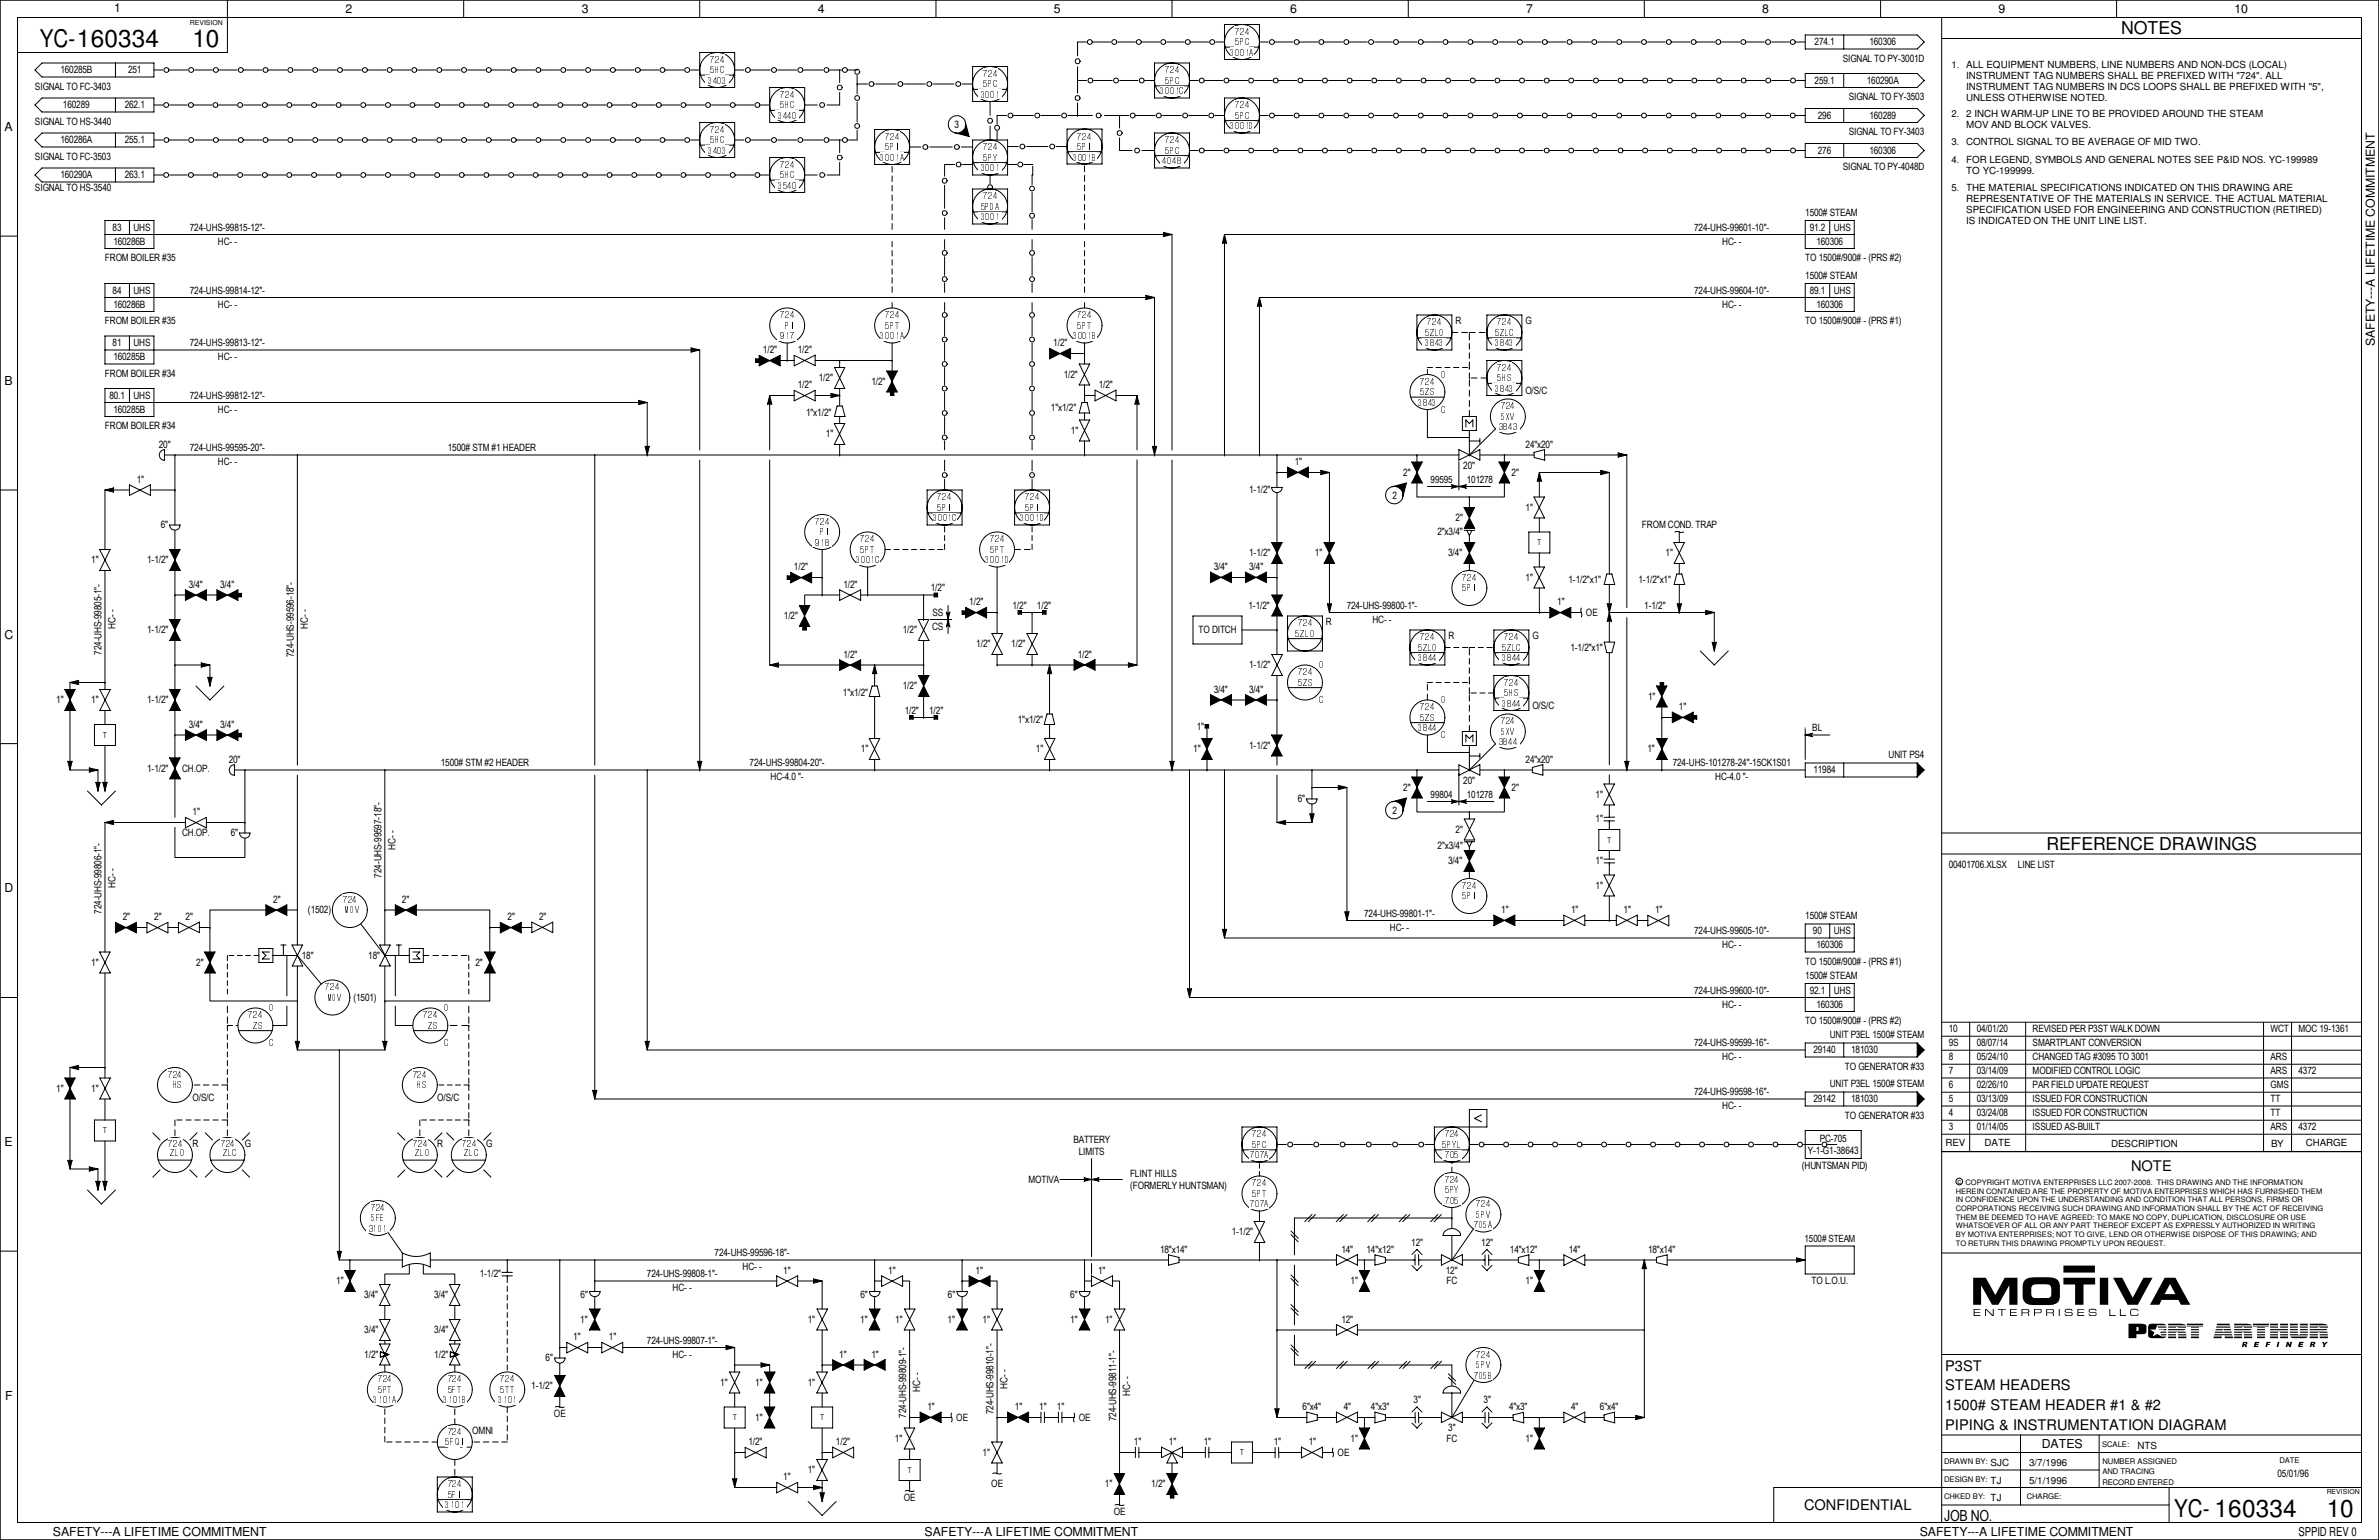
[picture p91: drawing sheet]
<svg xmlns="http://www.w3.org/2000/svg" width="432mm" height="279mm" viewBox="0 0 432 279" stroke-linecap="round" stroke-linejoin="round" font-family="sans-serif">
<defs><g id="words">
<g font-size="4.4">
<text x="7.2" y="8.6">YC-160334</text>
<text x="34.9" y="8.5">10</text>
<text x="394.6" y="275.3">YC- 160334</text>
<text x="422.3" y="275.2">10</text>
</g>
<g font-size="3.2">
<text x="385" y="6.2">NOTES</text>
<text x="371.4" y="154.1">REFERENCE DRAWINGS</text>
</g>
<text font-size="2.8" x="352.9" y="275.9">JOB NO.</text>
<g font-size="2.7">
<text x="386.8" y="212.4">NOTE</text>
<text x="353.1" y="248.7">P3ST</text>
<text x="353.1" y="252.3">STEAM HEADERS</text>
<text x="353.1" y="255.8">1500# STEAM HEADER #1 &amp; #2</text>
<text x="353.1" y="259.4">PIPING &amp; INSTRUMENTATION DIAGRAM</text>
<text x="327.4" y="274">CONFIDENTIAL</text>
</g>
<g font-size="2.2">
<text x="20.7" y="2.2">1</text>
<text x="62.7" y="2.4">2</text>
<text x="105.6" y="2.4">3</text>
<text x="148.4" y="2.4">4</text>
<text x="191.3" y="2.4">5</text>
<text x="234.1" y="2.4">6</text>
<text x="277" y="2.4">7</text>
<text x="319.9" y="2.4">8</text>
<text x="362.8" y="2.4">9</text>
<text x="405.6" y="2.4">10</text>
<text x=".8" y="23.8">A</text>
<text x="431" y="62.8" transform="rotate(-90 431 62.8)">SAFETY---A LIFETIME COMMITMENT</text>
<text x=".8" y="69.8">B</text>
<text x=".8" y="115.9">C</text>
<text x=".8" y="161.9">D</text>
<text x=".8" y="207.9">E</text>
<text x=".9" y="254">F</text>
<text x="370.6" y="262.7">DATES</text>
<text x="9.6" y="278.7">SAFETY---A LIFETIME COMMITMENT</text>
<text x="167.8" y="278.7">SAFETY---A LIFETIME COMMITMENT</text>
<text x="348.4" y="278.7">SAFETY---A LIFETIME COMMITMENT</text>
<text x="417.2" y="278.6">SPPID REV 0</text>
</g>
<g font-size="1.8">
<text x="329.4" y="8.3">274.1</text>
<text x="334.5" y="11.2">SIGNAL TO PY-3001D</text>
<text x="339.3" y="8.3">160306</text>
<text x="6.3" y="16.3">SIGNAL TO FC-3403</text>
<text x="11" y="13.3">160285B</text>
<text x="23.2" y="13.3">251</text>
<text x="329.4" y="15.2">259.1</text>
<text x="338.8" y="15.2">160290A</text>
<text x="356.9" y="12.4">ALL EQUIPMENT NUMBERS, LINE NUMBERS AND NON-DCS (LOCAL)</text>
<text x="356.9" y="14.4">INSTRUMENT TAG NUMBERS SHALL BE PREFIXED WITH &quot;724&quot;. ALL</text>
<text x="356.9" y="16.4">INSTRUMENT TAG NUMBERS IN DCS LOOPS SHALL BE PREFIXED WITH &quot;5&quot;,</text>
<text x="6.3" y="22.6">SIGNAL TO HS-3440</text>
<text x="11.4" y="19.7">160289</text>
<text x="22.6" y="19.7">262.1</text>
<text x="173.3" y="23.2">3</text>
<text x="329.9" y="21.6">296</text>
<text x="335.6" y="18.2">SIGNAL TO FY-3503</text>
<text x="339.3" y="21.6">160289</text>
<text x="356.9" y="18.4">UNLESS OTHERWISE NOTED.</text>
<text x="356.9" y="21.3">2 INCH WARM-UP LINE TO BE PROVIDED AROUND THE STEAM</text>
<text x="356.9" y="23.3">MOV AND BLOCK VALVES.</text>
<text x="6.3" y="29">SIGNAL TO FC-3503</text>
<text x="11" y="26">160286A</text>
<text x="22.6" y="26">255.1</text>
<text x="329.9" y="27.9">276</text>
<text x="335.6" y="24.6">SIGNAL TO FY-3403</text>
<text x="339.3" y="27.9">160306</text>
<text x="356.9" y="26.4">CONTROL SIGNAL TO BE AVERAGE OF MID TWO.</text>
<text x="356.9" y="29.5">FOR LEGEND, SYMBOLS AND GENERAL NOTES SEE P&amp;ID NOS. YC-199989</text>
<text x="6.3" y="34.7">SIGNAL TO HS-3540</text>
<text x="11" y="32.4">160290A</text>
<text x="22.6" y="32.4">263.1</text>
<text x="334.5" y="30.9">SIGNAL TO PY-4048D</text>
<text x="356.9" y="31.5">TO YC-199999.</text>
<text x="356.9" y="34.6">THE MATERIAL SPECIFICATIONS INDICATED ON THIS DRAWING ARE</text>
<text x="20.4" y="41.9">83</text>
<text x="24.2" y="41.9">UHS</text>
<text x="34.5" y="41.9">724-UHS-99815-12&quot;-</text>
<text x="307.5" y="41.9">724-UHS-99601-10&quot;-</text>
<text x="327.7" y="39.2">1500# STEAM</text>
<text x="328.5" y="41.9">91.2</text>
<text x="332.8" y="41.9">UHS</text>
<text x="356.9" y="36.6">REPRESENTATIVE OF THE MATERIALS IN SERVICE. THE ACTUAL MATERIAL</text>
<text x="356.9" y="38.6">SPECIFICATION USED FOR ENGINEERING AND CONSTRUCTION (RETIRED)</text>
<text x="356.9" y="40.6">IS INDICATED ON THE UNIT LINE LIST.</text>
<text x="19" y="47.4">FROM BOILER #35</text>
<text x="20.6" y="44.4">160286B</text>
<text x="39.5" y="44.4">HC- -</text>
<text x="312.6" y="44.4">HC- -</text>
<text x="327.7" y="47.4">TO 1500#/900# - (PRS #2)</text>
<text x="329.7" y="44.4">160306</text>
<text x="20.4" y="53.3">84</text>
<text x="24.2" y="53.3">UHS</text>
<text x="34.5" y="53.3">724-UHS-99814-12&quot;-</text>
<text x="307.5" y="53.3">724-UHS-99604-10&quot;-</text>
<text x="327.7" y="50.6">1500# STEAM</text>
<text x="328.5" y="53.3">89.1</text>
<text x="332.8" y="53.3">UHS</text>
<text x="19" y="58.8">FROM BOILER #35</text>
<text x="20.6" y="55.9">160286B</text>
<text x="39.5" y="55.9">HC- -</text>
<text x="264.2" y="58.8">R</text>
<text x="276.9" y="58.8">G</text>
<text x="312.6" y="55.9">HC- -</text>
<text x="327.7" y="58.8">TO 1500#/900# - (PRS #1)</text>
<text x="329.7" y="55.9">160306</text>
<text x="20.4" y="62.9">81</text>
<text x="20.6" y="65.4">160285B</text>
<text x="24.2" y="62.9">UHS</text>
<text x="34.5" y="62.9">724-UHS-99813-12&quot;-</text>
<text x="39.5" y="65.4">HC- -</text>
<text x="138.5" y="64.1">1/2&quot;</text>
<text x="144.8" y="64.1">1/2&quot;</text>
<text x="191.2" y="62.9">1/2&quot;</text>
<text x="19" y="68.4">FROM BOILER #34</text>
<text x="144.8" y="70.5">1/2&quot;</text>
<text x="148.6" y="69.2">1/2&quot;</text>
<text x="158.2" y="69.8">1/2&quot;</text>
<text x="193.1" y="68.6">1/2&quot;</text>
<text x="199.4" y="70.5">1/2&quot;</text>
<text x="276.9" y="71.5">O/S/C</text>
<text x="19" y="77.9">FROM BOILER #34</text>
<text x="19.9" y="72.4">80.1</text>
<text x="20.6" y="74.9">160285B</text>
<text x="24.2" y="72.4">UHS</text>
<text x="34.5" y="72.4">724-UHS-99812-12&quot;-</text>
<text x="39.5" y="74.9">HC- -</text>
<text x="146.3" y="75.6">1&quot;x1/2&quot;</text>
<text x="190.8" y="74.6">1&quot;x1/2&quot;</text>
<text x="28.8" y="81.3">20&quot;</text>
<text x="34.5" y="81.9">724-UHS-99595-20&quot;-</text>
<text x="81.3" y="81.9">1500# STM #1 HEADER</text>
<text x="149.9" y="79.4">1&quot;</text>
<text x="194.4" y="78.7">1&quot;</text>
<text x="276.9" y="81.3">24&quot;x20&quot;</text>
<text x="24.8" y="87.6">1&quot;</text>
<text x="39.5" y="84.5">HC- -</text>
<text x="226.7" y="89.5">1-1/2&quot;</text>
<text x="235" y="84.5">1&quot;</text>
<text x="254.7" y="86.4">2&quot;</text>
<text x="259.7" y="87.6">99595</text>
<text x="265.6" y="85.1">20&quot;</text>
<text x="266.2" y="87.6">101278</text>
<text x="274.4" y="86.4">2&quot;</text>
<text x="29.2" y="95.9">6&quot;</text>
<text x="252.7" y="90.5">2</text>
<text x="264.2" y="94.6">2&quot;</text>
<text x="276.9" y="92.7">1&quot;</text>
<text x="298" y="95.9">FROM COND. TRAP</text>
<text x="226.7" y="101">1-1/2&quot;</text>
<text x="238.7" y="101">1&quot;</text>
<text x="260.9" y="97.2">2&quot;x3/4&quot;</text>
<text x="262.8" y="101">3/4&quot;</text>
<text x="302.3" y="101">1&quot;</text>
<text x="16.6" y="102.2">1&quot;</text>
<text x="26.7" y="102.2">1-1/2&quot;</text>
<text x="34.2" y="106.7">3/4&quot;</text>
<text x="40" y="106.7">3/4&quot;</text>
<text x="144.1" y="103.5">1/2&quot;</text>
<text x="153.1" y="106.7">1/2&quot;</text>
<text x="169" y="107.3">1/2&quot;</text>
<text x="220.3" y="103.5">3/4&quot;</text>
<text x="226.7" y="103.5">3/4&quot;</text>
<text x="276.9" y="105.4">1&quot;</text>
<text x="284.7" y="105.7">1-1/2&quot;x1&quot;</text>
<text x="297.4" y="105.7">1-1/2&quot;x1&quot;</text>
<text x="142.3" y="112.4">1/2&quot;</text>
<text x="169.2" y="111.8">SS</text>
<text x="175.9" y="109.9">1/2&quot;</text>
<text x="183.8" y="110.5">1/2&quot;</text>
<text x="188.2" y="110.5">1/2&quot;</text>
<text x="226.6" y="110.5">1-1/2&quot;</text>
<text x="240.7" y="113.5">R</text>
<text x="244.4" y="110.5">724-UHS-99800-1&quot;-</text>
<text x="249.1" y="113">HC- -</text>
<text x="282.6" y="109.9">1&quot;</text>
<text x="287.9" y="111.8">OE</text>
<text x="298.4" y="110.5">1-1/2&quot;</text>
<text x="18.4" y="118.8" transform="rotate(-90 18.4 118.8)">724-UHS-99805-1&quot;-</text>
<text x="21" y="114.1" transform="rotate(-90 21 114.1)">HC- -</text>
<text x="26.7" y="114.9">1-1/2&quot;</text>
<text x="53.3" y="119.2" transform="rotate(-90 53.3 119.2)">724-UHS-99596-18&quot;-</text>
<text x="55.9" y="114.1" transform="rotate(-90 55.9 114.1)">HC- -</text>
<text x="153.1" y="119.4">1/2&quot;</text>
<text x="163.9" y="114.9">1/2&quot;</text>
<text x="169.2" y="114.3">CS</text>
<text x="177.2" y="117.5">1/2&quot;</text>
<text x="183.6" y="117.5">1/2&quot;</text>
<text x="195.6" y="119.4">1/2&quot;</text>
<text x="217.6" y="114.9">TO DITCH</text>
<text x="262.9" y="116">R</text>
<text x="278.1" y="116">G</text>
<text x="285" y="118.1">1-1/2&quot;x1&quot;</text>
<text x="163.9" y="125.1">1/2&quot;</text>
<text x="220.3" y="125.7">3/4&quot;</text>
<text x="226.7" y="125.7">3/4&quot;</text>
<text x="226.7" y="121.3">1-1/2&quot;</text>
<text x="10.2" y="127.6">1&quot;</text>
<text x="16.6" y="127.6">1&quot;</text>
<text x="26.7" y="127.6">1-1/2&quot;</text>
<text x="153" y="126.4">1&quot;x1/2&quot;</text>
<text x="164.2" y="129.5">1/2&quot;</text>
<text x="168.7" y="129.5">1/2&quot;</text>
<text x="184.7" y="131.1">1&quot;x1/2&quot;</text>
<text x="278.1" y="128.7">O/S/C</text>
<text x="299.1" y="127">1&quot;</text>
<text x="304.7" y="128.9">1&quot;</text>
<text x="34.2" y="132.1">3/4&quot;</text>
<text x="40" y="132.1">3/4&quot;</text>
<text x="156.3" y="136.5">1&quot;</text>
<text x="188" y="136.5">1&quot;</text>
<text x="216.6" y="136.5">1&quot;</text>
<text x="217.2" y="132.4">1&quot;</text>
<text x="226.7" y="135.9">1-1/2&quot;</text>
<text x="299" y="136.5">1&quot;</text>
<text x="328.9" y="132.7">BL</text>
<text x="342.8" y="137.6">UNIT PS4</text>
<text x="26.7" y="140">1-1/2&quot;</text>
<text x="33.1" y="140">CH.OP.</text>
<text x="41.5" y="138.4">20&quot;</text>
<text x="80" y="139.1">1500# STM #2 HEADER</text>
<text x="136.1" y="139.1">724-UHS-99804-20&quot;-</text>
<text x="139.9" y="141.6">HC-4.0 &quot;-</text>
<text x="254.7" y="143.5">2&quot;</text>
<text x="265.6" y="142.2">20&quot;</text>
<text x="274.4" y="143.5">2&quot;</text>
<text x="276.9" y="138.4">24&quot;x20&quot;</text>
<text x="303.6" y="139.1">724-UHS-101278-24&quot;-15CK1S01</text>
<text x="311.3" y="141.6">HC-4.0 &quot;-</text>
<text x="329.1" y="140.3">11984</text>
<text x="35" y="148">1&quot;</text>
<text x="235.5" y="145.6">6&quot;</text>
<text x="252.7" y="147.7">2</text>
<text x="259.7" y="144.8">99804</text>
<text x="266.2" y="144.8">101278</text>
<text x="289.6" y="144.8">1&quot;</text>
<text x="289.6" y="149.2">1&quot;</text>
<text x="33.1" y="151.8">CH.OP.</text>
<text x="41.9" y="151.8">6&quot;</text>
<text x="71.8" y="154.1" transform="rotate(-90 71.8 154.1)">HC- -</text>
<text x="260.9" y="154">2&quot;x3/4&quot;</text>
<text x="264.2" y="151.1">2&quot;</text>
<text x="21" y="161.1" transform="rotate(-90 21 161.1)">HC- -</text>
<text x="69.2" y="159.2" transform="rotate(-90 69.2 159.2)">724-UHS-99597-18&quot;-</text>
<text x="262.8" y="156.8">3/4&quot;</text>
<text x="289.6" y="161.3">1&quot;</text>
<text x="289.6" y="156.8">1&quot;</text>
<text x="353.7" y="157.5">00401706.XLSX</text>
<text x="366.3" y="157.5">LINE LIST</text>
<text x="18.4" y="165.8" transform="rotate(-90 18.4 165.8)">724-UHS-99806-1&quot;-</text>
<text x="22.3" y="167">2&quot;</text>
<text x="28" y="167">2&quot;</text>
<text x="33.7" y="167">2&quot;</text>
<text x="49.6" y="163.8">2&quot;</text>
<text x="55.9" y="165.7">(1502)</text>
<text x="72.9" y="163.8">2&quot;</text>
<text x="92.1" y="167">2&quot;</text>
<text x="97.8" y="167">2&quot;</text>
<text x="247.6" y="166.4">724-UHS-99801-1&quot;-</text>
<text x="272.5" y="165.7">1&quot;</text>
<text x="285.2" y="165.7">1&quot;</text>
<text x="294.7" y="165.7">1&quot;</text>
<text x="300.4" y="165.7">1&quot;</text>
<text x="327.7" y="166.8">1500# STEAM</text>
<text x="54.8" y="174">18&quot;</text>
<text x="66.8" y="174">18&quot;</text>
<text x="252.3" y="168.9">HC- -</text>
<text x="307.5" y="169.5">724-UHS-99605-10&quot;-</text>
<text x="312.6" y="172.1">HC- -</text>
<text x="329.1" y="169.5">90</text>
<text x="329.7" y="172.1">160306</text>
<text x="332.8" y="169.5">UHS</text>
<text x="16.6" y="175.3">1&quot;</text>
<text x="35.6" y="175.3">2&quot;</text>
<text x="86.3" y="175.3">2&quot;</text>
<text x="327.7" y="177.6">1500# STEAM</text>
<text x="327.7" y="175">TO 1500#/900# - (PRS #1)</text>
<text x="64.1" y="181.6">(1501)</text>
<text x="307.5" y="180.3">724-UHS-99600-10&quot;-</text>
<text x="312.6" y="182.9">HC- -</text>
<text x="327.7" y="185.8">TO 1500#/900# - (PRS #2)</text>
<text x="328.5" y="180.3">92.1</text>
<text x="329.7" y="182.9">160306</text>
<text x="332.8" y="180.3">UHS</text>
<text x="307.5" y="189.9">724-UHS-99599-16&quot;-</text>
<text x="329.1" y="191.1">29140</text>
<text x="332.1" y="188.4">UNIT P3EL 1500# STEAM</text>
<text x="336" y="191.1">181030</text>
<text x="353.7" y="189.9">9S</text>
<text x="353.7" y="187.3">10</text>
<text x="358.8" y="189.9">08/07/14</text>
<text x="358.8" y="187.3">04/01/20</text>
<text x="368.9" y="189.9">SMARTPLANT CONVERSION</text>
<text x="368.9" y="187.3">REVISED PER P3ST WALK DOWN</text>
<text x="412.1" y="187.3">WCT</text>
<text x="417.2" y="187.3">MOC 19-1361</text>
<text x="312.6" y="192.4">HC- -</text>
<text x="332.1" y="197.3">UNIT P3EL 1500# STEAM</text>
<text x="334.9" y="194.1">TO GENERATOR #33</text>
<text x="353.7" y="197.5">6</text>
<text x="353.7" y="192.4">8</text>
<text x="353.7" y="194.9">7</text>
<text x="358.8" y="192.4">05/24/10</text>
<text x="358.8" y="194.9">03/14/09</text>
<text x="358.8" y="197.5">02/26/10</text>
<text x="368.9" y="197.5">PAR FIELD UPDATE REQUEST</text>
<text x="368.9" y="194.9">MODIFIED CONTROL LOGIC</text>
<text x="368.9" y="192.4">CHANGED TAG #3095 TO 3001</text>
<text x="412.1" y="197.5">GMS</text>
<text x="412.1" y="192.4">ARS</text>
<text x="412.1" y="194.9">ARS</text>
<text x="417.2" y="194.9">4372</text>
<text x="10.2" y="198.1">1&quot;</text>
<text x="16.6" y="198.1">1&quot;</text>
<text x="34.9" y="199.8">O/S/C</text>
<text x="79.4" y="199.8">O/S/C</text>
<text x="307.5" y="198.8">724-UHS-99598-16&quot;-</text>
<text x="312.6" y="201.3">HC- -</text>
<text x="329.1" y="200">29142</text>
<text x="334.9" y="203">TO GENERATOR #33</text>
<text x="336" y="200">181030</text>
<text x="353.7" y="202.6">4</text>
<text x="353.7" y="200">5</text>
<text x="358.8" y="200">03/13/09</text>
<text x="358.8" y="202.6">03/24/08</text>
<text x="368.9" y="202.6">ISSUED FOR CONSTRUCTION</text>
<text x="368.9" y="200">ISSUED FOR CONSTRUCTION</text>
<text x="412.1" y="202.6">TT</text>
<text x="412.1" y="200">TT</text>
<text x="34.9" y="208.1">R</text>
<text x="44.5" y="208.1">G</text>
<text x="79.4" y="208.1">R</text>
<text x="88.3" y="208.1">G</text>
<text x="194.8" y="207.4">BATTERY</text>
<text x="195.8" y="209.5">LIMITS</text>
<text x="328.1" y="209.3">Y-1-G1-38643</text>
<text x="330.3" y="207.2">PC-705</text>
<text x="353.1" y="208">REV</text>
<text x="353.7" y="205.1">3</text>
<text x="358.8" y="205.1">01/14/05</text>
<text x="360.2" y="207.9">DATE</text>
<text x="368.9" y="205.1">ISSUED AS-BUILT</text>
<text x="383.2" y="208">DESCRIPTION</text>
<text x="412.1" y="205.1">ARS</text>
<text x="412.2" y="208">BY</text>
<text x="417.2" y="205.1">4372</text>
<text x="418.5" y="208">CHARGE</text>
<text x="186.7" y="214.6">MOTIVA</text>
<text x="205.1" y="213.6">FLINT HILLS</text>
<text x="205.1" y="215.7">(FORMERLY HUNTSMAN)</text>
<text x="327" y="212.1">(HUNTSMAN PID)</text>
<text x="129.7" y="228">724-UHS-99596-18&quot;-</text>
<text x="210.6" y="227.3">18&quot;x14&quot;</text>
<text x="223.6" y="224.2">1-1/2&quot;</text>
<text x="243.5" y="227.3">14&quot;</text>
<text x="248" y="227.3">14&quot;x12&quot;</text>
<text x="256.2" y="226.1">12&quot;</text>
<text x="268.9" y="226.1">12&quot;</text>
<text x="274.1" y="227.3">14&quot;x12&quot;</text>
<text x="284.7" y="227.3">14&quot;</text>
<text x="299.1" y="227.3">18&quot;x14&quot;</text>
<text x="327.5" y="225.4">1500# STEAM</text>
<text x="61" y="233">1&quot;</text>
<text x="87.1" y="231.8">1-1/2&quot;</text>
<text x="117.4" y="231.8">724-UHS-99808-1&quot;-</text>
<text x="134.8" y="230.5">HC- -</text>
<text x="142.2" y="231.1">1&quot;</text>
<text x="161.2" y="231.1">1&quot;</text>
<text x="177.1" y="231.1">1&quot;</text>
<text x="199.3" y="231.1">1&quot;</text>
<text x="245.2" y="233">1&quot;</text>
<text x="262.4" y="231.1">12&quot;</text>
<text x="262.6" y="233">FC</text>
<text x="276.9" y="233">1&quot;</text>
<text x="328.8" y="233">TO L.O.U.</text>
<text x="66.1" y="235.6">3/4&quot;</text>
<text x="78.8" y="235.6">3/4&quot;</text>
<text x="105.4" y="235.6">6&quot;</text>
<text x="122.1" y="234.3">HC- -</text>
<text x="156.2" y="235.6">6&quot;</text>
<text x="172" y="235.6">6&quot;</text>
<text x="194.3" y="235.6">6&quot;</text>
<text x="66.1" y="241.9">3/4&quot;</text>
<text x="78.8" y="241.9">3/4&quot;</text>
<text x="104.1" y="243.2">1&quot;</text>
<text x="105.3" y="240">1&quot;</text>
<text x="110.5" y="243.2">1&quot;</text>
<text x="117.4" y="243.8">724-UHS-99807-1&quot;-</text>
<text x="146.6" y="240">1&quot;</text>
<text x="156.1" y="240">1&quot;</text>
<text x="162.5" y="240">1&quot;</text>
<text x="172" y="240">1&quot;</text>
<text x="178.4" y="240">1&quot;</text>
<text x="194.2" y="240">1&quot;</text>
<text x="200.6" y="240">1&quot;</text>
<text x="243.5" y="240">12&quot;</text>
<text x="66.1" y="246.4">1/2&quot;</text>
<text x="78.8" y="246.4">1/2&quot;</text>
<text x="99" y="247">6&quot;</text>
<text x="122.1" y="246.4">HC- -</text>
<text x="130.7" y="251.5">1&quot;</text>
<text x="137.1" y="251.5">1&quot;</text>
<text x="146.6" y="251.5">1&quot;</text>
<text x="152.3" y="246.4">1&quot;</text>
<text x="158.2" y="246.4">1&quot;</text>
<text x="182.9" y="251.9" transform="rotate(-90 182.9 251.9)">HC- -</text>
<text x="96.4" y="252.1">1-1/2&quot;</text>
<text x="100.5" y="257.2">OE</text>
<text x="137.1" y="257.8">1&quot;</text>
<text x="164.5" y="257.2" transform="rotate(-90 164.5 257.2)">724-UHS-99809-1&quot;-</text>
<text x="167" y="252.6" transform="rotate(-90 167 252.6)">HC- -</text>
<text x="168.3" y="255.9">1&quot;</text>
<text x="173.6" y="257.8">OE</text>
<text x="180.3" y="256.6" transform="rotate(-90 180.3 256.6)">724-UHS-99810-1&quot;-</text>
<text x="184.2" y="255.9">1&quot;</text>
<text x="188.6" y="255.9">1&quot;</text>
<text x="191.8" y="255.9">1&quot;</text>
<text x="195.8" y="257.8">OE</text>
<text x="202.6" y="257.9" transform="rotate(-90 202.6 257.9)">724-UHS-99811-1&quot;-</text>
<text x="205.1" y="253.2" transform="rotate(-90 205.1 253.2)">HC- -</text>
<text x="236.4" y="255.9">6&quot;x4&quot;</text>
<text x="243.9" y="255.9">4&quot;</text>
<text x="248.8" y="255.9">4&quot;x3&quot;</text>
<text x="256.6" y="254.6">3&quot;</text>
<text x="269.3" y="254.6">3&quot;</text>
<text x="273.9" y="255.9">4&quot;x3&quot;</text>
<text x="285.2" y="255.9">4&quot;</text>
<text x="290.4" y="255.9">6&quot;x4&quot;</text>
<text x="85.7" y="260.1">OMNI</text>
<text x="135.8" y="262.3">1/2&quot;</text>
<text x="151.7" y="262.3">1/2&quot;</text>
<text x="162.4" y="261.6">1&quot;</text>
<text x="205.8" y="262.3">1&quot;</text>
<text x="212.1" y="262.3">1&quot;</text>
<text x="218.5" y="262.3">1&quot;</text>
<text x="231.2" y="262.3">1&quot;</text>
<text x="237.5" y="262.3">1&quot;</text>
<text x="245.2" y="261.6">1&quot;</text>
<text x="262.6" y="261.6">FC</text>
<text x="262.8" y="259.7">3&quot;</text>
<text x="276.9" y="261.6">1&quot;</text>
<text x="388" y="262.8">NTS</text>
<text x="142.2" y="268.6">1&quot;</text>
<text x="146.6" y="267.3">1&quot;</text>
<text x="178.4" y="264.2">1&quot;</text>
<text x="179.9" y="269.9">OE</text>
<text x="200.5" y="269.9">1&quot;</text>
<text x="209" y="269.9">1/2&quot;</text>
<text x="242.8" y="264.2">OE</text>
<text x="361.3" y="266">SJC</text>
<text x="361.3" y="269.2">TJ</text>
<text x="368.3" y="266">3/7/1996</text>
<text x="368.3" y="269.2">5/1/1996</text>
<text x="413.4" y="268">05/01/96</text>
<text x="164" y="272.4">OE</text>
<text x="202.1" y="275">OE</text>
<text x="361.3" y="272.4">TJ</text>
</g>
<g font-size="1.7">
<text x="128.9" y="11.4">724</text>
<text x="223.3" y="10.2">3001A</text>
<text x="224.1" y="6.3">724</text>
<text x="224.1" y="8.3">5PC</text>
<text x="128.4" y="15.2">3403</text>
<text x="128.9" y="13.3">5HC</text>
<text x="141.6" y="17.8">724</text>
<text x="178" y="17.8">3001</text>
<text x="178.4" y="14">724</text>
<text x="178.4" y="15.9">5PC</text>
<text x="210.6" y="17.1">3001C</text>
<text x="211.4" y="13.3">724</text>
<text x="211.4" y="15.2">5PC</text>
<text x="354.2" y="12.4">1.</text>
<text x="141.1" y="21.6">3440</text>
<text x="141.6" y="19.7">5HC</text>
<text x="223.3" y="23.5">3001D</text>
<text x="224.1" y="19.7">724</text>
<text x="224.1" y="21.6">5PC</text>
<text x="354.2" y="21.3">2.</text>
<text x="128.4" y="27.9">3403</text>
<text x="128.9" y="24.1">724</text>
<text x="128.9" y="26">5HC</text>
<text x="159.8" y="29.2">3001A</text>
<text x="160.6" y="25.4">724</text>
<text x="160.6" y="27.3">5PI</text>
<text x="178.4" y="27.3">724</text>
<text x="178.4" y="29.2">5PY</text>
<text x="194.7" y="29.1">3001B</text>
<text x="195.5" y="25.3">724</text>
<text x="195.5" y="27.2">5PI</text>
<text x="211" y="29.8">4048</text>
<text x="211.4" y="26">724</text>
<text x="211.4" y="27.9">5PC</text>
<text x="354.2" y="26.3">3.</text>
<text x="354.2" y="29.5">4.</text>
<text x="141.1" y="34.3">3540</text>
<text x="141.6" y="30.5">724</text>
<text x="141.6" y="32.4">5HC</text>
<text x="178" y="31.1">3001</text>
<text x="354.2" y="34.6">5.</text>
<text x="178" y="40">3001</text>
<text x="178" y="38.1">5PDA</text>
<text x="178.4" y="36.2">724</text>
<text x="141.6" y="57.8">724</text>
<text x="142.5" y="59.7">PI</text>
<text x="160.6" y="57.8">724</text>
<text x="160.6" y="59.7">5PT</text>
<text x="195.5" y="57.8">724</text>
<text x="195.5" y="59.7">5PT</text>
<text x="259" y="59.1">724</text>
<text x="271.7" y="59.1">724</text>
<text x="141.6" y="61.6">917</text>
<text x="159.8" y="61.6">3001A</text>
<text x="194.7" y="61.6">3001B</text>
<text x="258.6" y="62.9">3843</text>
<text x="258.6" y="61">5ZLO</text>
<text x="271.3" y="62.9">3843</text>
<text x="271.3" y="61">5ZLC</text>
<text x="257.8" y="71.8">5ZS</text>
<text x="257.8" y="69.8">724</text>
<text x="261.6" y="68.6">O</text>
<text x="271.3" y="71.1">3843</text>
<text x="271.7" y="67.3">724</text>
<text x="271.7" y="69.2">5HS</text>
<text x="257.3" y="73.7">3843</text>
<text x="261.6" y="74.9">C</text>
<text x="272.4" y="74.3">724</text>
<text x="272.4" y="76.2">5XV</text>
<text x="272" y="78.1">3843</text>
<text x="147.9" y="95.2">724</text>
<text x="169.3" y="94.6">3001C</text>
<text x="170.1" y="90.8">724</text>
<text x="170.1" y="92.7">5PI</text>
<text x="185.2" y="94.6">3001D</text>
<text x="186" y="90.8">724</text>
<text x="186" y="92.7">5PI</text>
<text x="147.9" y="99.1">918</text>
<text x="148.8" y="97.2">PI</text>
<text x="156.2" y="98.4">724</text>
<text x="156.2" y="100.3">5PT</text>
<text x="179.7" y="98.4">724</text>
<text x="179.7" y="100.3">5PT</text>
<text x="155.3" y="102.2">3001C</text>
<text x="178.8" y="102.2">3001D</text>
<text x="265.4" y="105.4">724</text>
<text x="265.4" y="107.3">5PI</text>
<text x="235.5" y="113.7">724</text>
<text x="235.1" y="115.6">5ZLO</text>
<text x="257.3" y="118.1">5ZLO</text>
<text x="257.8" y="116.2">724</text>
<text x="272.6" y="118.1">5ZLC</text>
<text x="273" y="116.2">724</text>
<text x="235.5" y="124.5">5ZS</text>
<text x="235.5" y="122.6">724</text>
<text x="239.4" y="121.3">O</text>
<text x="257.3" y="120">3844</text>
<text x="272.6" y="120">3844</text>
<text x="273" y="124.5">724</text>
<text x="239.4" y="127.6">C</text>
<text x="257.8" y="130.8">5ZS</text>
<text x="257.8" y="128.9">724</text>
<text x="261.6" y="127.6">O</text>
<text x="272.4" y="131.4">724</text>
<text x="272.6" y="128.3">3844</text>
<text x="273" y="126.4">5HS</text>
<text x="257.3" y="132.7">3844</text>
<text x="261.6" y="134">C</text>
<text x="272" y="135.2">3844</text>
<text x="272.4" y="133.3">5XV</text>
<text x="265.4" y="161.3">724</text>
<text x="62.2" y="163.8">724</text>
<text x="62.7" y="165.7">MOV</text>
<text x="265.4" y="163.2">5PI</text>
<text x="59" y="179.7">724</text>
<text x="45" y="184.8">724</text>
<text x="48.9" y="183.5">O</text>
<text x="59.5" y="181.6">MOV</text>
<text x="76.8" y="184.8">724</text>
<text x="80.6" y="183.5">O</text>
<text x="45.9" y="186.7">ZS</text>
<text x="48.9" y="189.9">C</text>
<text x="77.7" y="186.7">ZS</text>
<text x="80.6" y="189.9">C</text>
<text x="30.4" y="195.6">724</text>
<text x="31.3" y="197.5">HS</text>
<text x="74.9" y="195.6">724</text>
<text x="75.8" y="197.5">HS</text>
<text x="30.5" y="208.1">724</text>
<text x="30.9" y="209.8">ZLO</text>
<text x="40" y="208.1">724</text>
<text x="40.4" y="209.8">ZLC</text>
<text x="75" y="208.1">724</text>
<text x="75.4" y="209.8">ZLO</text>
<text x="83.9" y="208.1">724</text>
<text x="84.2" y="209.8">ZLC</text>
<text x="227.3" y="206.4">724</text>
<text x="227.3" y="208.3">5PC</text>
<text x="261.8" y="208.3">5PYL</text>
<text x="262.2" y="206.4">724</text>
<text x="226.9" y="210.2">707A</text>
<text x="227.3" y="215.3">724</text>
<text x="262.2" y="214.6">724</text>
<text x="262.2" y="210.2">705</text>
<text x="67.3" y="219.7">724</text>
<text x="67.3" y="221.6">5FE</text>
<text x="226.9" y="219.1">707A</text>
<text x="227.3" y="217.2">5PT</text>
<text x="262.2" y="218.4">705</text>
<text x="262.2" y="216.5">5PY</text>
<text x="267.9" y="219.1">724</text>
<text x="268" y="220.9">5PV</text>
<text x="66.9" y="223.5">3101</text>
<text x="267.5" y="222.8">705A</text>
<text x="68.5" y="250.8">724</text>
<text x="81.2" y="250.8">724</text>
<text x="90.8" y="250.8">724</text>
<text x="267.5" y="250.1">705B</text>
<text x="267.9" y="246.4">724</text>
<text x="268" y="248.2">5PV</text>
<text x="67.7" y="254.6">3101A</text>
<text x="68.5" y="252.7">5PT</text>
<text x="80.4" y="254.6">3101B</text>
<text x="81.2" y="252.7">5FT</text>
<text x="90.3" y="254.6">3101</text>
<text x="90.8" y="252.7">5TT</text>
<text x="80.8" y="262.3">5FQI</text>
<text x="81.2" y="260.3">724</text>
<text x="81.2" y="269.9">724</text>
<text x="80.8" y="273.7">3101</text>
<text x="81.2" y="271.8">5FI</text>
</g>
<g font-size="1.4">
<text x="279.1" y="98.9">T</text>
<text x="18.7" y="133.9">T</text>
<text x="291.8" y="152.9">T</text>
<text x="18.7" y="205.6">T</text>
<text x="355.3" y="214.8">c COPYRIGHT MOTIVA ENTERPRISES LLC 2007-2008. THIS DRAWING AND THE INFORMATION</text>
<text x="355" y="216.6">HEREIN CONTAINED ARE THE PROPERTY OF MOTIVA ENTERPRISES WHICH HAS FURNISHED THEM</text>
<text x="355" y="218.1">IN CONFIDENCE UPON THE UNDERSTANDING AND CONDITION THAT ALL PERSONS, FIRMS OR</text>
<text x="355" y="219.7">CORPORATIONS RECEIVING SUCH DRAWING AND INFORMATION SHALL BY THE ACT OF RECEIVING</text>
<text x="355" y="221.3">THEM BE DEEMED TO HAVE AGREED: TO MAKE NO COPY, DUPLICATION, DISCLOSURE OR USE</text>
<text x="355" y="222.9">WHATSOEVER OF ALL OR ANY PART THEREOF EXCEPT AS EXPRESSLY AUTHORIZED IN WRITING</text>
<text x="355" y="224.5">BY MOTIVA ENTERPRISES; NOT TO GIVE, LEND OR OTHERWISE DISPOSE OF THIS DRAWING; AND</text>
<text x="355" y="226.1">TO RETURN THIS DRAWING PROMPTLY UPON REQUEST.</text>
<text x="133.1" y="257.7">T</text>
<text x="148.9" y="257.7">T</text>
<text x="381.6" y="262.6">SCALE:</text>
<text x="164.8" y="267.2">T</text>
<text x="225.1" y="264">T</text>
<text x="352.9" y="265.7">DRAWN BY:</text>
<text x="352.9" y="268.9">DESIGN BY:</text>
<text x="381.6" y="267.5">AND TRACING</text>
<text x="381.6" y="269.4">RECORD ENTERED</text>
<text x="381.6" y="265.6">NUMBER ASSIGNED</text>
<text x="413.7" y="265.4">DATE</text>
<text x="352.9" y="272">CHKED BY:</text>
<text x="367.9" y="272">CHARGE:</text>
</g>
<g font-size="1.3">
<text x="34.5" y="4.5">REVISION</text>
<text x="422.3" y="271.1">REVISION</text>
</g>
</g></defs>
<g fill="none" stroke="#fff" stroke-width=".18">
<path d="M352.4 156.8h1.3M353.1 156.2v1.3M352.4 199.4h1.3M352.4 196.8h1.3M352.4 191.8h1.3M352.4 194.3h1.3M352.4 189.2h1.3M352.4 186.7h1.3M353.1 186.1v1.3M353.1 188.6v1.3M353.1 191.1v1.3M353.1 193.7v1.3"/>
<path d="M353.1 196.2v1.3M353.1 198.8v1.3M357.5 199.4h1.3M357.5 196.8h1.3M357.5 191.8h1.3M357.5 194.3h1.3M357.5 189.2h1.3M357.5 186.7h1.3M358.1 186.1v1.3M358.1 188.6v1.3M358.1 191.1v1.3M358.1 193.7v1.3"/>
<path d="M358.1 196.2v1.3M358.1 198.8v1.3M367.7 199.4h1.3M367.7 196.8h1.3M367.7 191.8h1.3M367.7 194.3h1.3M367.7 189.2h1.3M367.7 186.7h1.3M368.3 186.1v1.3M368.3 188.6v1.3M368.3 191.1v1.3M368.3 193.7v1.3"/>
<path d="M368.3 196.2v1.3M368.3 198.8v1.3M410.8 199.4h1.4M410.8 196.8h1.4M410.8 191.8h1.4M410.8 194.3h1.4M410.8 186.7h1.4M411.5 186.1v1.3M411.5 191.1v1.3M411.5 193.7v1.3M411.5 196.2v1.3M411.5 198.8v1.3"/>
<path d="M415.9 194.3h1.3M415.9 186.7h1.3M416.6 186.1v1.3M416.6 193.7v1.3M352.4 204.5h1.3M352.4 201.9h1.3M353.1 201.3v1.3M353.1 203.8v1.3M357.5 204.5h1.3M357.5 201.9h1.3M358.1 201.3v1.3M358.1 203.8v1.3"/>
<path d="M367.7 204.5h1.3M367.7 201.9h1.3M368.3 201.3v1.3M368.3 203.8v1.3M410.8 204.5h1.4M410.8 201.9h1.4M411.5 201.3v1.3M411.5 203.8v1.3M415.9 204.5h1.3M416.6 203.8v1.3"/>
</g>
<g fill="#fff">
<path d="M265.6 140.6h2.2v2.1h-2.2z" fill-rule="evenodd"/>
<path d="M265.6 83.4h2.2v2.1h-2.2z" fill-rule="evenodd"/>
<path d="M262.8 258.1h1.4v2h-1.4z" fill-rule="evenodd"/>
<path d="M262.4 229.5h2.2v2.1h-2.2z" fill-rule="evenodd"/>
</g>
<g fill="none" stroke="#000" stroke-width=".18">
<path d="M0 0h431.8v279.4h-431.8zM27.9 73h89.6v9.6M27.9 63.5h99.1v18.2M115.9 72.6l1.6 .4-1.6 .4zM125.4 63.1l1.6 .4-1.6 .4zM29.1 81.9l.5-.3h.2v1.9a.96 .96 0 0 1-.8-.6 .96 .96 0 0 1 .1-1zM107.9 82.5h.1M107.9 82.5v56.3M107.9 82.5h9.6M117.1 81h.8l-.4 1.5zM117.5 82.5h.1M127 83.5v56.2"/>
<path d="M209.5 82.5h.1M293.7 82.2l1.6 .3-1.6 .4zM143.5 103.8l3.8 1.9v-1.9l-3.8 1.9zM143.5 104.5h-.6v.6h.6M145.1 109.9h1.9l-1.9 3.8h1.9zM145.7 113.7v.6h.6v-.6M147.3 104.8h1.9M149.2 107.9h.1M149.2 107.9h-3.2v2M149.2 107.9h3.2M152.4 107l3.8 1.9v-1.9l-3.8 1.9zM156.2 107.9h13.4"/>
<path d="M157.5 107.9h.1M166.7 112.4h1.9l-1.9 3.8h1.9zM167.6 107.9h.1M167.6 116.2v6.4M169.5 107.6h.7v.7h-.7zM41.8 139.1l.5-.3h.2v1.8a.96 .96 0 0 1-.8-.5 .96 .96 0 0 1 .1-1zM117.5 139.7v50.8h210.2M117.5 139.7h.1M117.5 139.7h41.3M126.6 138.1h.8l-.4 1.6zM127 139.7h.1M157.8 134l1.9 3.8h-1.9l1.9-3.8z"/>
<path d="M158.3 124.5h.9l.5 1.9h-1.9zM158.7 139.7h.1M158.7 126.3v7.7M158.7 137.8v1.9M167.6 120.6h.1M169.5 129.8h.7v.7h-.7zM212.3 138.1h.8l-.4 1.6zM212.7 139.7h.1M294.9 138.1h.8l-.4 1.6zM295.3 139.7h.1M107.9 140.6v58.8h219.8M117.1 188.9h.8l-.4 1.6z"/>
<circle cx="149.2" cy="96.5" r="3.2"/>
</g>
<g fill="#000">
<path d="M115.9 72.6l1.6 .4-1.6 .4zM125.4 63.1l1.6 .4-1.6 .4zM117.1 81h.8l-.4 1.5zM293.7 82.2l1.6 .3-1.6 .4zM143.5 103.8l1.9 1-1.9 .9zM146 111.8l1 1.9h-1.9zM145.4 104.8l1.9-1v1.9zM145.1 109.9h1.9l-1 1.9zM126.6 138.1h.8l-.4 1.6zM212.3 138.1h.8l-.4 1.6zM294.9 138.1h.8l-.4 1.6zM117.1 188.9h.8l-.4 1.6z"/>
<path d="M142.9 104.5h.6v.6h-.6z" fill-rule="evenodd"/>
<path d="M145.7 113.7h.6v.6h-.6z" fill-rule="evenodd"/>
<path d="M169.5 107.6h.7v.7h-.7z" fill-rule="evenodd"/>
<path d="M169.5 129.8h.7v.7h-.7z" fill-rule="evenodd"/>
</g>
<path d="M78.7 138.4h1.4M79.4 137.8v1.3" fill="none" stroke="#fff" stroke-width=".18"/>
<g fill="#fff">
<path d="M147.9 93.7h2.6v1.8h-2.6z" fill-rule="evenodd"/>
<path d="M147.5 97.5h3.5v1.8h-3.5z" fill-rule="evenodd"/>
<path d="M147.9 95.6h2.6v1.8h-2.6z" fill-rule="evenodd"/>
</g>
<circle cx="157.5" cy="99.7" r="3.2" fill="none" stroke="#000" stroke-width=".18"/>
<g fill="#fff">
<path d="M156.2 96.9h2.6v1.8h-2.6z" fill-rule="evenodd"/>
<path d="M155.3 100.7h4.3v1.8h-4.3z" fill-rule="evenodd"/>
<path d="M156.2 98.8h2.6v1.8h-2.6z" fill-rule="evenodd"/>
</g>
<g fill="none" stroke="#000" stroke-width=".18">
<path d="M137.8 64.5l3.8 1.9v-1.9l-3.8 1.9zM141.6 65.4h1.3M142.9 65.4h.1M142.9 62.2v3.2M144.1 70.8l3.9 1.9v-1.9l-3.9 1.9zM144.1 64.5l3.9 1.8v-1.9l-3.9 2zM144.2 71.8h-4.5v9.8M148 71.8h4.4M151.4 76.8h1.9l-1.9 3.8h1.9zM151.5 66.7l1.8 3.8h-1.8l1.8-3.8zM151.9 73.7h1l.5 1.9h-1.9zM152.4 71.8h.1"/>
<path d="M152.4 70.4v3.3M152.4 75.5v1.3M161 67.3l1.9 3.8h-1.9l1.9-3.8zM161.6 71.1v.7h.7l-.1-.7M161.9 65.4h.1M161.9 62.2v5.1M117.5 82.5h34.9M139.7 83.4v37.2h12.7M152.4 82.5h.1M152.4 80.6v1.9M158.7 120.6h9"/>
<circle cx="142.9" cy="59.1" r="3.2"/>
</g>
<g fill="#000">
<path d="M137.8 64.5l1.9 .9-1.9 1zM139.7 65.4l1.9-.9v1.9zM161 67.3h1.9l-1 1.9zM161.9 69.2l1 1.9h-1.9z"/>
<path d="M161.6 71.1h.6l.1 .7h-.7z" fill-rule="evenodd"/>
</g>
<g fill="#fff">
<path d="M141.6 56.3h2.6v1.7h-2.6z" fill-rule="evenodd"/>
<path d="M141.1 60.1h3.5v1.7h-3.5z" fill-rule="evenodd"/>
<path d="M141.6 58.2h2.6v1.7h-2.6z" fill-rule="evenodd"/>
</g>
<circle cx="161.9" cy="59.1" r="3.2" fill="none" stroke="#000" stroke-width=".18"/>
<g fill="#fff">
<path d="M160.6 56.3h2.6v1.7h-2.6z" fill-rule="evenodd"/>
<path d="M159.8 60.1h4.3v1.7h-4.3z" fill-rule="evenodd"/>
<path d="M160.6 58.2h2.6v1.7h-2.6z" fill-rule="evenodd"/>
</g>
<g fill="none" stroke="#000" stroke-width=".18">
<path d="M175.3 110.2l3.8 1.9v-1.9l-3.8 1.9zM175.3 110.8h-.7v.7h.7M179.1 111.1h1.9M180 114.9l1.9 3.8h-1.9l1.9-3.8zM181 111.1h.1M181 102.9v12M181 118.7v1.9M158.7 139.7h54.1M181 120.6h.1M189.6 134l1.9 3.8h-1.9l1.9-3.8zM190 129.5h1l.4 1.9h-1.9zM190.5 139.7h.1"/>
<path d="M190.5 131.4v2.6M190.5 137.8v1.9"/>
<circle cx="181" cy="99.7" r="3.2"/>
</g>
<g fill="#000">
<path d="M175.3 110.2l1.9 .9-1.9 1zM177.2 111.1l1.9-.9v1.9z"/>
<path d="M174.6 110.8h.7v.7h-.7z" fill-rule="evenodd"/>
</g>
<g fill="#fff">
<path d="M179.7 96.9h2.6v1.8h-2.6z" fill-rule="evenodd"/>
<path d="M178.8 100.7h4.3v1.8h-4.3z" fill-rule="evenodd"/>
<path d="M179.7 98.8h2.6v1.8h-2.6z" fill-rule="evenodd"/>
</g>
<g fill="none" stroke="#000" stroke-width=".18">
<path d="M194.3 64.1h2.5M195.9 66l1.9 3.8h-1.9l1.9-3.8zM195.9 76.2l1.9 3.8h-1.9l1.9-3.8zM196.4 73h.9l.5 1.9h-1.9zM196.8 71.8h2M196.8 71.8h.1M196.8 64.1h.1M196.8 62.2v3.8M196.8 69.8v3.2M196.8 74.9v1.3M196.8 80v2.5M198.8 70.8l3.8 1.9v-1.9l-3.8 1.9z"/>
<path d="M202.5 71.8h3.9v9.8M152.4 82.5h57.2M196.8 82.5h.1M206.4 83.4v37.2h-7.6M190.5 120.6h.1M190.5 120.6h4.5"/>
<circle cx="196.8" cy="59.1" r="3.2"/>
</g>
<g fill="#fff">
<path d="M195.5 56.3h2.7v1.7h-2.7z" fill-rule="evenodd"/>
<path d="M194.7 60.1h4.3v1.7h-4.3z" fill-rule="evenodd"/>
<path d="M195.5 58.2h2.7v1.7h-2.7z" fill-rule="evenodd"/>
</g>
<g fill="none" stroke="#000" stroke-width=".18">
<path d="M168.3 88.9h6.3v6.3h-6.3zM168.4 93h6.1"/>
<circle cx="171.5" cy="92.1" r="3.2"/>
</g>
<g fill="#fff">
<path d="M170.1 89.3h2.7v1.8h-2.7z" fill-rule="evenodd"/>
<path d="M169.3 93.1h4.3v1.8h-4.3z" fill-rule="evenodd"/>
<path d="M170.1 91.2h2.7v1.8h-2.7z" fill-rule="evenodd"/>
</g>
<g fill="none" stroke="#000" stroke-width=".18">
<path d="M184.1 88.9h6.4v6.3h-6.4zM184.3 93h6.1"/>
<circle cx="187.3" cy="92.1" r="3.2"/>
</g>
<g fill="#fff">
<path d="M186 89.3h2.6v1.8h-2.6z" fill-rule="evenodd"/>
<path d="M185.2 93.1h4.3v1.8h-4.3z" fill-rule="evenodd"/>
<path d="M186 91.2h2.6v1.8h-2.6z" fill-rule="evenodd"/>
</g>
<g fill="none" stroke="#000" stroke-width=".18">
<path d="M176.5 25.4h6.4v6.3h-6.4zM176.7 29.5h6.1M160.7 99.7h.9M162.3 99.7h.9M163.8 99.7h1M165.4 99.7h1M167 99.7h1M168.6 99.7h.9M170.2 99.7h1M171.4 95.5v1M171.4 97.2v.9M171.4 98.7v1"/>
<path d="M184.1 99.7h1.1M185.9 99.7h1.1M187.3 95.5v1M187.3 97.2v.9M187.3 98.7v1"/>
<circle cx="179.7" cy="28.6" r="3.2"/>
</g>
<g fill="#fff">
<path d="M178.4 25.8h2.6v1.8h-2.6z" fill-rule="evenodd"/>
<path d="M177.5 29.6h4.4v1.8h-4.4z" fill-rule="evenodd"/>
<path d="M178.4 27.7h2.6v1.8h-2.6z" fill-rule="evenodd"/>
</g>
<g fill="none" stroke="#000" stroke-width=".18">
<path d="M158.7 23.5h6.4v6.3h-6.4zM158.9 27.6h6.1M161.9 30.2v1M161.9 31.9v1M161.9 33.7v1M161.9 35.4v1M161.9 37.1v1M161.9 38.8v1.1M171.4 33.6v4.2M171.4 39.5v2.1M171.9 32.8a.45 .45 0 0 1-.5 .4 .45 .45 0 0 1-.3-.6 .45 .45 0 0 1 .6-.2l.3 .4M171.9 38.7a.45 .45 0 0 1-.5 .4 .45 .45 0 0 1-.3-.6 .45 .45 0 0 1 .6-.2l.3 .4"/>
<path d="M173.3 29.8h-1.9v2.2M174.4 29.8a.44 .44 0 0 1-.6 .4 .44 .44 0 0 1-.1-.7 .44 .44 0 0 1 .7 .1l.1 .3M174.7 29.8h1.8M182.9 29.8h1.6M185.6 29.8a.45 .45 0 0 1-.6 .4 .45 .45 0 0 1-.1-.7 .45 .45 0 0 1 .7 .1l.1 .3M185.8 29.8h1.7M187.3 34.9v3.5M187.3 39.8v1.8M187.5 30.1l-.2 3.4M187.7 39.1a.43 .43 0 0 1-.5 .4 .43 .43 0 0 1-.2-.7 .43 .43 0 0 1 .7 .1l.1 .3M187.7 34.2a.43 .43 0 0 1-.5 .4 .43 .43 0 0 1-.2-.7 .43 .43 0 0 1 .7 .1l.1 .2M196.8 30.1v1.1"/>
<path d="M196.8 31.8v1.1M196.8 33.6v1M196.8 35.3v1.1M196.8 37.1v1M196.8 38.8v1M161.9 40.6v1M161.9 43.8v1M161.9 45.5v.9M161.9 47.1v1M161.9 48.8v.9M161.9 50.4v1M161.9 52v1"/>
<path d="M161.9 54.9v1M171.4 43.5v1.7M171.4 46.6v3.4M171.4 51.3v1.7M171.4 54.9v1.6M171.4 57.8v3.2M171.9 45.9a.44 .44 0 0 1-.5 .4 .44 .44 0 0 1-.3-.6 .44 .44 0 0 1 .6-.1l.3 .3M171.9 50.6a.45 .45 0 0 1-.5 .5 .45 .45 0 0 1-.3-.6 .45 .45 0 0 1 .6-.2l.3 .4M171.9 57.1a.45 .45 0 0 1-.5 .5 .45 .45 0 0 1-.3-.6 .45 .45 0 0 1 .6-.2l.3 .4M187.3 43.5v1.7M187.3 46.6v3.4M187.3 51.3v1.7"/>
<path d="M187.3 54.9v1.6M187.3 57.8v3.2M187.7 57.1a.44 .44 0 0 1-.6 .4 .44 .44 0 0 1-.1-.7 .44 .44 0 0 1 .7 .1l.1 .3M187.7 50.6a.42 .42 0 0 1-.2 .4 .42 .42 0 0 1-.5 0 .45 .45 0 0 1 .2-.8 .45 .45 0 0 1 .6 .5M187.7 45.9a.43 .43 0 0 1-.5 .4 .43 .43 0 0 1-.2-.7 .43 .43 0 0 1 .7 .1l.1 .2M196.8 40.6v1M196.8 43.8v1M196.8 45.5v.9M196.8 47.1v1M196.8 48.8v.9M196.8 50.4v1M196.8 52v1"/>
<path d="M196.8 54.9v1M171.4 62.2v3.2M171.4 66.7v3.1M171.4 71.1v3.2M171.4 75.6v3.1M171.9 61.6a.45 .45 0 0 1-.5 .4 .45 .45 0 0 1-.3-.6 .45 .45 0 0 1 .6-.1l.3 .3M171.9 66a.45 .45 0 0 1-.5 .5 .45 .45 0 0 1-.3-.6 .45 .45 0 0 1 .6-.2l.3 .4M171.9 70.5a.45 .45 0 0 1-.5 .4 .45 .45 0 0 1-.3-.6 .45 .45 0 0 1 .6-.2l.3 .4M171.9 74.9a.45 .45 0 0 1-.5 .5 .45 .45 0 0 1-.3-.6 .45 .45 0 0 1 .6-.2l.3 .4M171.9 79.4a.45 .45 0 0 1-.5 .4 .45 .45 0 0 1-.3-.6 .45 .45 0 0 1 .6-.2l.3 .4M187.3 62.2v3.2M187.3 66.7v3.1"/>
<path d="M187.3 71.1v3.2M187.3 75.6v3.1M187.7 79.4a.44 .44 0 0 1-.6 .4 .44 .44 0 0 1-.1-.8 .44 .44 0 0 1 .7 .2l.1 .2M187.7 74.9a.44 .44 0 0 1-.6 .4 .44 .44 0 0 1-.1-.7 .44 .44 0 0 1 .7 .1l.1 .3M187.7 70.5a.44 .44 0 0 1-.6 .4 .44 .44 0 0 1-.1-.7 .44 .44 0 0 1 .7 .1l.1 .2M187.7 66a.44 .44 0 0 1-.6 .4 .44 .44 0 0 1-.1-.7 .44 .44 0 0 1 .7 .1l.1 .3M187.7 61.6a.44 .44 0 0 1-.6 .4 .44 .44 0 0 1-.1-.7 .44 .44 0 0 1 .7 .1l.1 .2M171.4 80v1.6M171.4 83.5v1.9M171.4 87v1.9M171.9 86.2a.45 .45 0 0 1-.5 .4 .45 .45 0 0 1-.3-.6 .45 .45 0 0 1 .6-.1l.3 .3M187.3 80v1.6"/>
<path d="M187.3 83.5v1.9M187.3 87v1.9M187.7 86.2a.43 .43 0 0 1-.5 .4 .43 .43 0 0 1-.2-.7 .43 .43 0 0 1 .7 .1l.1 .2"/>
<circle cx="161.9" cy="26.7" r="3.2"/>
</g>
<g fill="#fff">
<path d="M160.6 23.9h2.6v1.8h-2.6z" fill-rule="evenodd"/>
<path d="M159.8 27.7h4.3v1.8h-4.3z" fill-rule="evenodd"/>
<path d="M160.6 25.8h2.6v1.8h-2.6z" fill-rule="evenodd"/>
</g>
<g fill="none" stroke="#000" stroke-width=".18">
<path d="M193.7 23.4h6.3v6.4h-6.3zM193.8 27.5h6.1"/>
<circle cx="196.8" cy="26.6" r="3.2"/>
</g>
<g fill="#fff">
<path d="M195.5 23.8h2.7v1.7h-2.7z" fill-rule="evenodd"/>
<path d="M194.7 27.6h4.3v1.7h-4.3z" fill-rule="evenodd"/>
<path d="M195.5 25.7h2.7v1.7h-2.7z" fill-rule="evenodd"/>
</g>
<g fill="none" stroke="#000" stroke-width=".18">
<path d="M176.5 34.3h6.4v6.3h-6.4zM176.7 38.4h6.1M179.7 31.7v1.6M180.1 34a.43 .43 0 0 1-.5 .4 .43 .43 0 0 1-.2-.7 .43 .43 0 0 1 .7 .1l.1 .2"/>
<circle cx="179.7" cy="37.5" r="3.2"/>
</g>
<g fill="#fff">
<path d="M178.4 34.7h2.6v1.7h-2.6z" fill-rule="evenodd"/>
<path d="M177.5 38.5h4.4v1.8h-4.4z" fill-rule="evenodd"/>
<path d="M178 36.6h3.4v1.8h-3.4z" fill-rule="evenodd"/>
</g>
<g fill="none" stroke="#000" stroke-width=".18">
<path d="M176.5 12.1h6.4v6.3h-6.4zM176.7 16.2h6.1M179.7 18.4v2.5M165.1 26.7h2M168.4 26.7a.45 .45 0 0 1-.6 .4 .45 .45 0 0 1-.2-.8 .45 .45 0 0 1 .8 .2v.2M168.8 26.7h4M174.1 26.7a.45 .45 0 0 1-.6 .4 .45 .45 0 0 1-.2-.8 .45 .45 0 0 1 .8 .2l.1 .2M174.5 26.7h2M175.2 22.2l.7 2.6-2.6-.7M179.7 22.9v2.5M180.1 21.9a.43 .43 0 0 1-.6 .4 .43 .43 0 0 1-.1-.7 .43 .43 0 0 1 .7 .1l.1 .3M182.9 26.6h1.9"/>
<path d="M186 26.6a.45 .45 0 0 1-.6 .4 .45 .45 0 0 1-.2-.7 .45 .45 0 0 1 .8 .1l.1 .2M186.4 26.6h3.8M191.4 26.6a.45 .45 0 0 1-.6 .4 .45 .45 0 0 1-.1-.7 .45 .45 0 0 1 .7 .1l.1 .2M191.7 26.6h2"/>
<circle cx="179.7" cy="15.2" r="3.2"/>
<circle cx="173.7" cy="22.6" r="1.57"/>
</g>
<g fill="#000">
<path d="M175.2 22.2l.7 2.6-2.6-.7a1.58 1.58 0 0 0 1.9-1.9z" fill-rule="evenodd"/>
<path d="M173.3 24.1a1.58 1.58 0 0 0 1.9-1.9l.7 2.6z" fill-rule="evenodd"/>
</g>
<g fill="#fff">
<path d="M178.4 12.4h2.6v1.8h-2.6z" fill-rule="evenodd"/>
<path d="M177.5 16.3h4.4v1.7h-4.4z" fill-rule="evenodd"/>
<path d="M178.4 14.4h2.6v1.7h-2.6z" fill-rule="evenodd"/>
</g>
<g fill="none" stroke="#000" stroke-width=".18">
<path d="M209.5 24.1h6.4v6.4h-6.4zM209.7 28.2h6.1"/>
<circle cx="212.7" cy="27.3" r="3.2"/>
</g>
<g fill="#fff">
<path d="M211.4 24.5h2.6v1.8h-2.6z" fill-rule="evenodd"/>
<path d="M210.6 28.3h4.3v1.8h-4.3z" fill-rule="evenodd"/>
<path d="M211.4 26.4h2.6v1.8h-2.6z" fill-rule="evenodd"/>
</g>
<g fill="none" stroke="#000" stroke-width=".18">
<path d="M222.2 17.8h6.4v6.3h-6.4zM222.4 21.9h6.1"/>
<circle cx="225.4" cy="21" r="3.2"/>
</g>
<g fill="#fff">
<path d="M224.1 18.2h2.6v1.7h-2.6z" fill-rule="evenodd"/>
<path d="M223.3 22h4.3v1.7h-4.3z" fill-rule="evenodd"/>
<path d="M224.1 20.1h2.6v1.7h-2.6z" fill-rule="evenodd"/>
</g>
<g fill="none" stroke="#000" stroke-width=".18">
<path d="M209.5 11.4h6.4v6.4h-6.4zM209.7 15.6h6.1"/>
<circle cx="212.7" cy="14.6" r="3.2"/>
</g>
<g fill="#fff">
<path d="M211.4 11.8h2.6v1.8h-2.6z" fill-rule="evenodd"/>
<path d="M210.6 15.6h4.3v1.8h-4.3z" fill-rule="evenodd"/>
<path d="M211.4 13.7h2.6v1.8h-2.6z" fill-rule="evenodd"/>
</g>
<g fill="none" stroke="#000" stroke-width=".18">
<path d="M222.2 4.4h6.4v6.4h-6.4zM222.4 8.6h6.1"/>
<circle cx="225.4" cy="7.6" r="3.2"/>
</g>
<g fill="#fff">
<path d="M224.1 4.8h2.6v1.8h-2.6z" fill-rule="evenodd"/>
<path d="M223.3 8.6h4.3v1.8h-4.3z" fill-rule="evenodd"/>
<path d="M224.1 6.7h2.6v1.8h-2.6z" fill-rule="evenodd"/>
</g>
<g fill="none" stroke="#000" stroke-width=".18">
<path d="M127 9.5h6.3v6.4h-6.3zM127.1 13.6h6.1M195.6 14.6h.1M195.6 14.6h1.6M195.6 12.1v4.8M195.6 18.7v2.3M196 17.8a.45 .45 0 0 1-.5 .4 .45 .45 0 0 1-.3-.6 .45 .45 0 0 1 .7-.2l.1 .4M196 11.1a.45 .45 0 0 1-.5 .4 .45 .45 0 0 1-.3-.6 .45 .45 0 0 1 .7-.1l.2 .3M197.2 7.6h-1.6v2.5M198.2 7.6a.45 .45 0 0 1-.6 .4 .45 .45 0 0 1-.1-.7 .45 .45 0 0 1 .7 .1l.1 .3M198.4 14.6a.45 .45 0 0 1-.6 .5 .45 .45 0 0 1-.3-.7 .45 .45 0 0 1 .7-.1l.2 .3M198.5 7.6h3.1"/>
<path d="M198.6 14.6h3.3M202.7 7.6a.45 .45 0 0 1-.6 .4 .45 .45 0 0 1-.2-.7 .45 .45 0 0 1 .7 .1l.1 .3M202.9 7.6h3.2M203 14.6a.45 .45 0 0 1-.5 .5 .45 .45 0 0 1-.3-.7 .45 .45 0 0 1 .7-.1l.2 .3M203.2 14.6h3.3M207.1 7.6a.45 .45 0 0 1-.6 .4 .45 .45 0 0 1-.1-.7 .45 .45 0 0 1 .7 .1l.1 .3M207.3 7.6h3.2M207.7 14.6a.45 .45 0 0 1-.6 .5 .45 .45 0 0 1-.3-.7 .45 .45 0 0 1 .7-.1l.2 .3M207.9 14.6h1.6M211.6 7.6a.45 .45 0 0 1-.7 .4 .45 .45 0 0 1-.1-.7 .45 .45 0 0 1 .7 .1l.1 .3M211.8 7.6h3.2M215.9 14.6h1.6"/>
<path d="M216 7.6a.45 .45 0 0 1-.6 .4 .45 .45 0 0 1-.2-.7 .45 .45 0 0 1 .8 .1l.1 .3M216.2 7.6h3.2M218.6 14.6a.45 .45 0 0 1-.7 .4 .45 .45 0 0 1-.1-.7 .45 .45 0 0 1 .7 .1l.1 .2M218.8 14.6h3.2M220.5 7.6a.45 .45 0 0 1-.7 .4 .45 .45 0 0 1-.1-.7 .45 .45 0 0 1 .7 .1l.1 .3M220.7 7.6h1.5M223.1 14.6a.45 .45 0 0 1-.7 .4 .45 .45 0 0 1-.1-.7 .45 .45 0 0 1 .7 .1l.1 .2M223.2 14.6h3.2M227.5 14.6a.45 .45 0 0 1-.5 .5 .45 .45 0 0 1-.3-.7 .45 .45 0 0 1 .7-.1l.2 .3M227.7 14.6h3.2M228.6 7.6h1.6M231.3 7.6a.45 .45 0 0 1-.6 .4 .45 .45 0 0 1-.2-.7 .45 .45 0 0 1 .8 .1l.1 .3"/>
<path d="M231.5 7.6h3.2M232 14.6a.45 .45 0 0 1-.6 .4 .45 .45 0 0 1-.2-.7 .45 .45 0 0 1 .7 .1l.1 .2M232.2 14.6h3.2M235.8 7.6a.45 .45 0 0 1-.6 .4 .45 .45 0 0 1-.2-.7 .45 .45 0 0 1 .8 .1v.3M236 7.6h3.2M236.5 14.6a.45 .45 0 0 1-.7 .4 .45 .45 0 0 1-.1-.7 .45 .45 0 0 1 .7 .1l.1 .2M236.6 14.6h3.3M240.3 7.6a.45 .45 0 0 1-.7 .4 .45 .45 0 0 1-.1-.7 .45 .45 0 0 1 .7 .1l.1 .3M240.5 7.6h3.2M240.9 14.6a.45 .45 0 0 1-.6 .4 .45 .45 0 0 1-.2-.7 .45 .45 0 0 1 .8 .1l.1 .2M241.1 14.6h3.2M244.8 7.6a.45 .45 0 0 1-.6 .4 .45 .45 0 0 1-.2-.7 .45 .45 0 0 1 .8 .1l.1 .3"/>
<path d="M245 7.6h3.2M245.4 14.6a.45 .45 0 0 1-.6 .4 .45 .45 0 0 1-.2-.7 .45 .45 0 0 1 .8 .1v.2M245.6 14.6h3.2M249.3 7.6a.45 .45 0 0 1-.6 .4 .45 .45 0 0 1-.2-.7 .45 .45 0 0 1 .8 .1v.3M249.5 7.6h3.2M249.9 14.6a.45 .45 0 0 1-.5 .5 .45 .45 0 0 1-.4-.7 .45 .45 0 0 1 .7-.1l.2 .3M250.1 14.6h3.2M253.8 7.6a.45 .45 0 0 1-.5 .5 .45 .45 0 0 1-.3-.7 .45 .45 0 0 1 .7-.1l.2 .4M254 7.6h3.2M254.3 14.6a.45 .45 0 0 1-.6 .4 .45 .45 0 0 1-.1-.7 .45 .45 0 0 1 .7 .1l.1 .2M254.6 14.6h3.1M258.3 7.6a.45 .45 0 0 1-.6 .4 .45 .45 0 0 1-.2-.7 .45 .45 0 0 1 .8 .1l.1 .3"/>
<path d="M258.5 7.6h3.2M258.8 14.6a.45 .45 0 0 1-.6 .4 .45 .45 0 0 1-.2-.7 .45 .45 0 0 1 .8 .1l.1 .2M259 14.6h3.2M262.8 7.6a.45 .45 0 0 1-.6 .4 .45 .45 0 0 1-.2-.7 .45 .45 0 0 1 .8 .1v.3M263 7.6h3.2M263.3 14.6a.45 .45 0 0 1-.7 .4 .45 .45 0 0 1-.1-.7 .45 .45 0 0 1 .7 .1l.1 .2M263.5 14.6h3.2M267.3 7.6a.45 .45 0 0 1-.6 .4 .45 .45 0 0 1-.1-.7 .45 .45 0 0 1 .7 .1l.1 .3M267.5 7.6h3.2M267.8 14.6a.45 .45 0 0 1-.7 .4 .45 .45 0 0 1-.1-.7 .45 .45 0 0 1 .7 .1l.1 .2M267.9 14.6h3.2M271.8 7.6a.45 .45 0 0 1-.6 .4 .45 .45 0 0 1-.2-.7 .45 .45 0 0 1 .8 .1l.1 .3"/>
<path d="M272 7.6h3.3M272.2 14.6a.45 .45 0 0 1-.5 .5 .45 .45 0 0 1-.3-.7 .45 .45 0 0 1 .7-.1l.2 .3M272.4 14.6h3.2M276.3 7.6a.45 .45 0 0 1-.6 .4 .45 .45 0 0 1-.2-.7 .45 .45 0 0 1 .8 .1l.1 .3M276.5 7.6h3.2M276.7 14.6a.45 .45 0 0 1-.6 .4 .45 .45 0 0 1-.2-.7 .45 .45 0 0 1 .7 .1l.1 .2M276.9 14.6h3.2M280.8 7.6a.45 .45 0 0 1-.6 .4 .45 .45 0 0 1-.1-.7 .45 .45 0 0 1 .7 .1l.1 .3M281 7.6h3.2M281.2 14.6a.45 .45 0 0 1-.7 .4 .45 .45 0 0 1-.1-.7 .45 .45 0 0 1 .7 .1l.1 .2M281.3 14.6h3.3M285.3 7.6a.45 .45 0 0 1-.6 .4 .45 .45 0 0 1-.2-.7 .45 .45 0 0 1 .8 .1l.1 .3"/>
<path d="M285.5 7.6h3.3M285.6 14.6a.45 .45 0 0 1-.6 .4 .45 .45 0 0 1-.2-.7 .45 .45 0 0 1 .8 .1l.1 .2M285.8 14.6h3.2M289.8 7.6a.45 .45 0 0 1-.6 .4 .45 .45 0 0 1-.2-.7 .45 .45 0 0 1 .8 .1l.1 .3M290 7.6h3.2M290.1 14.6a.45 .45 0 0 1-.6 .4 .45 .45 0 0 1-.2-.7 .45 .45 0 0 1 .8 .1l.1 .2M290.3 14.6h3.2M294.3 7.6a.45 .45 0 0 1-.6 .4 .45 .45 0 0 1-.1-.7 .45 .45 0 0 1 .7 .1l.1 .3M294.5 7.6h3.2M294.6 14.6a.45 .45 0 0 1-.5 .5 .45 .45 0 0 1-.4-.7 .45 .45 0 0 1 .7-.1l.2 .3M294.8 14.6h3.2M298.8 7.6a.45 .45 0 0 1-.6 .4 .45 .45 0 0 1-.2-.7 .45 .45 0 0 1 .8 .1l.1 .3"/>
<path d="M299 14.6a.45 .45 0 0 1-.6 .4 .45 .45 0 0 1-.1-.7 .45 .45 0 0 1 .7 .1l.1 .2M299 7.6h3.3M299.3 14.6h3.1M303.4 7.6a.45 .45 0 0 1-.6 .5 .45 .45 0 0 1-.3-.7 .45 .45 0 0 1 .7-.1l.2 .4M303.5 14.6a.45 .45 0 0 1-.6 .4 .45 .45 0 0 1-.2-.7 .45 .45 0 0 1 .8 .1l.1 .2M303.5 7.6h3.2M303.7 14.6h3.2M307.8 7.6a.45 .45 0 0 1-.6 .4 .45 .45 0 0 1-.1-.7 .45 .45 0 0 1 .7 .1l.1 .3M308 14.6a.45 .45 0 0 1-.7 .4 .45 .45 0 0 1-.1-.7 .45 .45 0 0 1 .7 .1l.1 .2M308.1 7.6h3.2M308.2 14.6h3.2M312.3 7.6a.45 .45 0 0 1-.6 .4 .45 .45 0 0 1-.1-.7 .45 .45 0 0 1 .7 .1l.1 .3"/>
<path d="M312.5 14.6a.45 .45 0 0 1-.7 .4 .45 .45 0 0 1-.1-.7 .45 .45 0 0 1 .7 .1l.1 .2M312.5 7.6h3.3M312.6 14.6h3.2M316.9 7.6a.45 .45 0 0 1-.7 .4 .45 .45 0 0 1-.1-.7 .45 .45 0 0 1 .7 .1l.1 .3M316.9 14.6a.45 .45 0 0 1-.5 .5 .45 .45 0 0 1-.3-.7 .45 .45 0 0 1 .7-.1l.1 .3M317 7.6h3.3M317.1 14.6h3.2M321.4 7.6a.45 .45 0 0 1-.7 .4 .45 .45 0 0 1-.1-.7 .45 .45 0 0 1 .7 .1l.1 .3M321.4 14.6a.45 .45 0 0 1-.6 .4 .45 .45 0 0 1-.2-.7 .45 .45 0 0 1 .8 .1v.2M321.6 7.6h3.2M321.6 14.6h3.2M325.8 7.6a.45 .45 0 0 1-.6 .4 .45 .45 0 0 1-.1-.7 .45 .45 0 0 1 .7 .1l.1 .3"/>
<path d="M325.9 14.6a.45 .45 0 0 1-.7 .4 .45 .45 0 0 1-.1-.7 .45 .45 0 0 1 .7 .1l.1 .2M326.1 7.6h1.6M326.1 14.6h1.6M181 23.8v1.6M181.4 23.2a.43 .43 0 0 1-.6 .4 .43 .43 0 0 1-.1-.7 .43 .43 0 0 1 .7 .1v.2M182.7 21h-1.7v1.5M183.9 21a.45 .45 0 0 1-.7 .4 .45 .45 0 0 1-.1-.8 .45 .45 0 0 1 .7 .1l.1 .3M184.1 21h3.5M188.7 21a.45 .45 0 0 1-.6 .4 .45 .45 0 0 1-.2-.8 .45 .45 0 0 1 .8 .1l.1 .3M189 21h3.4M193.6 21a.45 .45 0 0 1-.6 .4 .45 .45 0 0 1-.2-.8 .45 .45 0 0 1 .7 .1l.1 .3M193.8 21h4.5"/>
<path d="M195.6 21h.1M199.9 21a.45 .45 0 0 1-.6 .4 .45 .45 0 0 1-.3-.6 .45 .45 0 0 1 .7-.2l.2 .4M200.5 21h4.4M203.2 21h.1M203.2 21v2.2M203.2 25v2.3h2.3M203.7 24.1a.45 .45 0 0 1-.6 .5 .45 .45 0 0 1-.3-.6 .45 .45 0 0 1 .7-.2l.2 .4M206 21a.45 .45 0 0 1-.6 .4 .45 .45 0 0 1-.1-.8 .45 .45 0 0 1 .7 .1l.1 .3M206.2 21h3.5M206.8 27.3a.45 .45 0 0 1-.5 .5 .45 .45 0 0 1-.3-.7 .45 .45 0 0 1 .7-.1l.2 .3M207.3 27.3h2.2M210.8 21a.45 .45 0 0 1-.7 .4 .45 .45 0 0 1-.1-.8 .45 .45 0 0 1 .7 .1l.1 .3"/>
<path d="M211 21h3.4M215.6 21a.45 .45 0 0 1-.7 .4 .45 .45 0 0 1-.1-.8 .45 .45 0 0 1 .7 .1l.1 .3M215.8 21h3.4M215.9 27.3h1.6M218.6 27.3a.45 .45 0 0 1-.7 .4 .45 .45 0 0 1-.1-.7 .45 .45 0 0 1 .7 .1l.1 .2M218.8 27.3h3.2M220.3 21a.45 .45 0 0 1-.6 .4 .45 .45 0 0 1-.2-.8 .45 .45 0 0 1 .8 .1v.3M220.6 21h1.6M223.1 27.3a.45 .45 0 0 1-.7 .4 .45 .45 0 0 1-.1-.7 .45 .45 0 0 1 .7 .1l.1 .2M223.2 27.3h3.2M227.5 27.3a.45 .45 0 0 1-.5 .5 .45 .45 0 0 1-.3-.7 .45 .45 0 0 1 .7-.1l.2 .3M227.7 27.3h3.2"/>
<path d="M228.6 21h1.6M231.3 21a.45 .45 0 0 1-.6 .4 .45 .45 0 0 1-.2-.8 .45 .45 0 0 1 .8 .1l.1 .3M231.5 21h3.2M232 27.3a.45 .45 0 0 1-.6 .4 .45 .45 0 0 1-.2-.7 .45 .45 0 0 1 .7 .1l.1 .2M232.2 27.3h3.2M235.8 21a.45 .45 0 0 1-.6 .4 .45 .45 0 0 1-.2-.8 .45 .45 0 0 1 .8 .1v.3M236 21h3.2M236.5 27.3a.45 .45 0 0 1-.7 .4 .45 .45 0 0 1-.1-.7 .45 .45 0 0 1 .7 .1l.1 .2M236.6 27.3h3.3M240.3 21a.45 .45 0 0 1-.7 .4 .45 .45 0 0 1-.1-.8 .45 .45 0 0 1 .7 .1l.1 .3M240.5 21h3.2M240.9 27.3a.45 .45 0 0 1-.6 .4 .45 .45 0 0 1-.2-.7 .45 .45 0 0 1 .8 .1l.1 .2"/>
<path d="M241.1 27.3h3.2M244.8 21a.45 .45 0 0 1-.6 .4 .45 .45 0 0 1-.2-.8 .45 .45 0 0 1 .8 .1l.1 .3M245 21h3.2M245.4 27.3a.45 .45 0 0 1-.6 .4 .45 .45 0 0 1-.2-.7 .45 .45 0 0 1 .8 .1v.2M245.6 27.3h3.2M249.3 21a.45 .45 0 0 1-.6 .4 .45 .45 0 0 1-.2-.8 .45 .45 0 0 1 .8 .1v.3M249.5 21h3.2M249.9 27.3a.45 .45 0 0 1-.5 .5 .45 .45 0 0 1-.4-.7 .45 .45 0 0 1 .7-.1l.2 .3M250.1 27.3h3.2M253.8 21a.45 .45 0 0 1-.5 .4 .45 .45 0 0 1-.3-.6 .45 .45 0 0 1 .7-.2l.2 .4M254 21h3.2M254.3 27.3a.45 .45 0 0 1-.6 .4 .45 .45 0 0 1-.1-.7 .45 .45 0 0 1 .7 .1l.1 .2"/>
<path d="M254.6 27.3h3.1M258.3 21a.45 .45 0 0 1-.6 .4 .45 .45 0 0 1-.2-.8 .45 .45 0 0 1 .8 .1l.1 .3M258.5 21h3.2M258.8 27.3a.45 .45 0 0 1-.6 .4 .45 .45 0 0 1-.2-.7 .45 .45 0 0 1 .8 .1l.1 .2M259 27.3h3.2M262.8 21a.45 .45 0 0 1-.6 .4 .45 .45 0 0 1-.2-.8 .45 .45 0 0 1 .8 .1v.3M263 21h3.2M263.3 27.3a.45 .45 0 0 1-.7 .4 .45 .45 0 0 1-.1-.7 .45 .45 0 0 1 .7 .1l.1 .2M263.5 27.3h3.2M267.3 21a.45 .45 0 0 1-.6 .4 .45 .45 0 0 1-.1-.8 .45 .45 0 0 1 .7 .1l.1 .3M267.5 21h3.2M267.8 27.3a.45 .45 0 0 1-.7 .4 .45 .45 0 0 1-.1-.7 .45 .45 0 0 1 .7 .1l.1 .2"/>
<path d="M267.9 27.3h3.2M271.8 21a.45 .45 0 0 1-.6 .4 .45 .45 0 0 1-.2-.8 .45 .45 0 0 1 .8 .1l.1 .3M272 21h3.3M272.2 27.3a.45 .45 0 0 1-.5 .5 .45 .45 0 0 1-.3-.7 .45 .45 0 0 1 .7-.1l.2 .3M272.4 27.3h3.2M276.3 21a.45 .45 0 0 1-.6 .4 .45 .45 0 0 1-.2-.8 .45 .45 0 0 1 .8 .1l.1 .3M276.5 21h3.2M276.7 27.3a.45 .45 0 0 1-.6 .4 .45 .45 0 0 1-.2-.7 .45 .45 0 0 1 .7 .1l.1 .2M276.9 27.3h3.2M280.8 21a.45 .45 0 0 1-.6 .4 .45 .45 0 0 1-.1-.8 .45 .45 0 0 1 .7 .1l.1 .3M281 21h3.2M281.2 27.3a.45 .45 0 0 1-.7 .4 .45 .45 0 0 1-.1-.7 .45 .45 0 0 1 .7 .1l.1 .2"/>
<path d="M281.3 27.3h3.3M285.3 21a.45 .45 0 0 1-.6 .4 .45 .45 0 0 1-.2-.8 .45 .45 0 0 1 .8 .1l.1 .3M285.5 21h3.3M285.6 27.3a.45 .45 0 0 1-.6 .4 .45 .45 0 0 1-.2-.7 .45 .45 0 0 1 .8 .1l.1 .2M285.8 27.3h3.2M289.8 21a.45 .45 0 0 1-.6 .4 .45 .45 0 0 1-.2-.8 .45 .45 0 0 1 .8 .1l.1 .3M290 21h3.2M290.1 27.3a.45 .45 0 0 1-.6 .4 .45 .45 0 0 1-.2-.7 .45 .45 0 0 1 .8 .1l.1 .2M290.3 27.3h3.2M294.3 21a.45 .45 0 0 1-.6 .4 .45 .45 0 0 1-.1-.8 .45 .45 0 0 1 .7 .1l.1 .3M294.5 21h3.2M294.6 27.3a.45 .45 0 0 1-.5 .5 .45 .45 0 0 1-.4-.7 .45 .45 0 0 1 .7-.1l.2 .3"/>
<path d="M294.8 27.3h3.2M298.8 21a.45 .45 0 0 1-.6 .4 .45 .45 0 0 1-.2-.8 .45 .45 0 0 1 .8 .1l.1 .3M299 27.3a.45 .45 0 0 1-.6 .4 .45 .45 0 0 1-.1-.7 .45 .45 0 0 1 .7 .1l.1 .2M299 21h3.3M299.3 27.3h3.1M303.4 21a.45 .45 0 0 1-.6 .4 .45 .45 0 0 1-.3-.6 .45 .45 0 0 1 .7-.2l.2 .4M303.5 27.3a.45 .45 0 0 1-.6 .4 .45 .45 0 0 1-.2-.7 .45 .45 0 0 1 .8 .1l.1 .2M303.5 21h3.2M303.7 27.3h3.2M307.8 21a.45 .45 0 0 1-.6 .4 .45 .45 0 0 1-.1-.8 .45 .45 0 0 1 .7 .1l.1 .3M308 27.3a.45 .45 0 0 1-.7 .4 .45 .45 0 0 1-.1-.7 .45 .45 0 0 1 .7 .1l.1 .2M308.1 21h3.2"/>
<path d="M308.2 27.3h3.2M312.3 21a.45 .45 0 0 1-.6 .4 .45 .45 0 0 1-.1-.8 .45 .45 0 0 1 .7 .1l.1 .3M312.5 27.3a.45 .45 0 0 1-.7 .4 .45 .45 0 0 1-.1-.7 .45 .45 0 0 1 .7 .1l.1 .2M312.5 21h3.3M312.6 27.3h3.2M316.9 21a.45 .45 0 0 1-.7 .4 .45 .45 0 0 1-.1-.8 .45 .45 0 0 1 .7 .1l.1 .3M316.9 27.3a.45 .45 0 0 1-.5 .5 .45 .45 0 0 1-.3-.7 .45 .45 0 0 1 .7-.1l.2 .3M317 21h3.3M317.1 27.3h3.2M321.4 21a.45 .45 0 0 1-.7 .4 .45 .45 0 0 1-.1-.8 .45 .45 0 0 1 .7 .1l.1 .3M321.4 27.3a.45 .45 0 0 1-.6 .4 .45 .45 0 0 1-.2-.7 .45 .45 0 0 1 .8 .1v.2M321.6 21h3.2"/>
<path d="M321.6 27.3h3.2M325.8 21a.45 .45 0 0 1-.6 .4 .45 .45 0 0 1-.1-.8 .45 .45 0 0 1 .7 .1l.1 .3M325.9 27.3a.45 .45 0 0 1-.7 .4 .45 .45 0 0 1-.1-.7 .45 .45 0 0 1 .7 .1l.1 .2M326.1 27.3h1.6M326.1 21h1.6"/>
<circle cx="130.2" cy="12.7" r="3.2"/>
</g>
<g fill="#fff">
<path d="M128.9 9.9h2.6v1.8h-2.6z" fill-rule="evenodd"/>
<path d="M128 13.7h4.3v1.8h-4.3z" fill-rule="evenodd"/>
<path d="M128.9 11.8h2.6v1.8h-2.6z" fill-rule="evenodd"/>
</g>
<g fill="none" stroke="#000" stroke-width=".18">
<path d="M139.7 15.9h6.3v6.3h-6.3zM139.8 20h6.1"/>
<circle cx="142.9" cy="19.1" r="3.2"/>
</g>
<g fill="#fff">
<path d="M141.6 16.3h2.6v1.7h-2.6z" fill-rule="evenodd"/>
<path d="M140.7 20.1h4.3v1.7h-4.3z" fill-rule="evenodd"/>
<path d="M141.6 18.2h2.6v1.7h-2.6z" fill-rule="evenodd"/>
</g>
<g fill="none" stroke="#000" stroke-width=".18">
<path d="M127 22.2h6.3v6.4h-6.3zM127.1 26.3h6.1"/>
<circle cx="130.2" cy="25.4" r="3.2"/>
</g>
<g fill="#fff">
<path d="M128.9 22.6h2.6v1.8h-2.6z" fill-rule="evenodd"/>
<path d="M128 26.4h4.3v1.8h-4.3z" fill-rule="evenodd"/>
<path d="M128.9 24.5h2.6v1.8h-2.6z" fill-rule="evenodd"/>
</g>
<g fill="none" stroke="#000" stroke-width=".18">
<path d="M139.7 28.6h6.3v6.3h-6.3zM139.8 32.7h6.1"/>
<circle cx="142.9" cy="31.8" r="3.2"/>
</g>
<g fill="#fff">
<path d="M141.6 29h2.6v1.7h-2.6z" fill-rule="evenodd"/>
<path d="M140.7 32.8h4.3v1.7h-4.3z" fill-rule="evenodd"/>
<path d="M141.6 30.9h2.6v1.7h-2.6z" fill-rule="evenodd"/>
</g>
<g fill="none" stroke="#000" stroke-width=".18">
<path d="M27.9 19h1.6M27.9 12.7h1.6M30.6 19a.45 .45 0 0 1-.6 .4 .45 .45 0 0 1-.2-.7 .45 .45 0 0 1 .8 .1v.3M30.6 12.7a.45 .45 0 0 1-.6 .4 .45 .45 0 0 1-.1-.7 .45 .45 0 0 1 .7 .1l.1 .2M30.8 19h3.2M30.8 12.7h3.2M35.1 19a.45 .45 0 0 1-.6 .4 .45 .45 0 0 1-.2-.7 .45 .45 0 0 1 .8 .1v.3M35.1 12.7a.45 .45 0 0 1-.6 .4 .45 .45 0 0 1-.1-.7 .45 .45 0 0 1 .7 .1l.1 .2M35.3 19h3.2M35.3 12.7h3.3M39.5 19a.44 .44 0 0 1-.6 .4 .44 .44 0 0 1-.1-.7 .44 .44 0 0 1 .7 .1l.1 .3M39.6 12.7a.45 .45 0 0 1-.6 .4 .45 .45 0 0 1-.2-.7 .45 .45 0 0 1 .8 .1l.1 .2"/>
<path d="M39.8 19h3.2M39.8 12.7h3.3M44 19a.45 .45 0 0 1-.6 .4 .45 .45 0 0 1-.2-.7 .45 .45 0 0 1 .8 .1l.1 .3M44.2 12.7a.45 .45 0 0 1-.7 .4 .45 .45 0 0 1-.1-.7 .45 .45 0 0 1 .7 .1l.1 .2M44.2 19h3.2M44.3 12.7h3.2M48.5 19a.45 .45 0 0 1-.6 .4 .45 .45 0 0 1-.2-.7 .45 .45 0 0 1 .8 .1l.1 .3M48.6 12.7a.45 .45 0 0 1-.6 .4 .45 .45 0 0 1-.1-.7 .45 .45 0 0 1 .7 .1l.1 .2M48.7 19h3.2M48.9 12.7h3.2M53 19a.45 .45 0 0 1-.7 .4 .45 .45 0 0 1-.1-.7 .45 .45 0 0 1 .7 .1l.1 .3M53.1 12.7a.44 .44 0 0 1-.6 .4 .44 .44 0 0 1-.1-.7 .44 .44 0 0 1 .7 .1l.1 .2"/>
<path d="M53.2 19h3.1M53.3 12.7h3.3M57.4 19a.45 .45 0 0 1-.6 .4 .45 .45 0 0 1-.1-.7 .45 .45 0 0 1 .7 .1l.1 .3M57.6 19h3.2M57.7 12.7a.45 .45 0 0 1-.7 .4 .45 .45 0 0 1-.1-.7 .45 .45 0 0 1 .7 .1l.1 .2M57.9 12.7h3.2M61.9 19a.44 .44 0 0 1-.6 .4 .44 .44 0 0 1-.2-.7 .44 .44 0 0 1 .7 .1l.1 .3M62.1 19h3.2M62.1 12.7a.45 .45 0 0 1-.6 .4 .45 .45 0 0 1-.1-.7 .45 .45 0 0 1 .7 .1l.1 .2M62.4 12.7h3.2M66.4 19a.45 .45 0 0 1-.7 .4 .45 .45 0 0 1-.1-.7 .45 .45 0 0 1 .7 .1l.1 .3M66.6 19h3.2"/>
<path d="M66.7 12.7a.45 .45 0 0 1-.7 .4 .45 .45 0 0 1-.1-.7 .45 .45 0 0 1 .7 .1l.1 .2M66.8 12.7h3.3M70.9 19a.45 .45 0 0 1-.7 .4 .45 .45 0 0 1-.1-.7 .45 .45 0 0 1 .7 .1l.1 .3M71 19h3.3M71.2 12.7a.45 .45 0 0 1-.7 .4 .45 .45 0 0 1-.1-.7 .45 .45 0 0 1 .7 .1l.1 .2M71.4 12.7h3.2M75.3 19a.45 .45 0 0 1-.6 .4 .45 .45 0 0 1-.2-.7 .45 .45 0 0 1 .8 .1l.1 .3M75.5 19h3.2M75.6 12.7a.45 .45 0 0 1-.6 .4 .45 .45 0 0 1-.1-.7 .45 .45 0 0 1 .7 .1l.1 .2M75.9 12.7h3.2M79.8 19a.45 .45 0 0 1-.6 .4 .45 .45 0 0 1-.2-.7 .45 .45 0 0 1 .8 .1v.3M80 19h3.2"/>
<path d="M80.2 12.7a.45 .45 0 0 1-.7 .4 .45 .45 0 0 1-.1-.7 .45 .45 0 0 1 .7 .1l.1 .2M80.3 12.7h3.3M84.2 19a.44 .44 0 0 1-.6 .4 .44 .44 0 0 1-.1-.7 .44 .44 0 0 1 .7 .1l.1 .3M84.5 19h3.2M84.7 12.7a.45 .45 0 0 1-.7 .4 .45 .45 0 0 1-.1-.7 .45 .45 0 0 1 .7 .1l.1 .2M84.9 12.7h3.2M88.7 19a.45 .45 0 0 1-.6 .4 .45 .45 0 0 1-.2-.7 .45 .45 0 0 1 .8 .1l.1 .3M88.9 19h3.2M89.2 12.7a.45 .45 0 0 1-.7 .4 .45 .45 0 0 1-.1-.7 .45 .45 0 0 1 .7 .1l.1 .2M89.4 12.7h3.2M93.2 19a.45 .45 0 0 1-.6 .4 .45 .45 0 0 1-.2-.7 .45 .45 0 0 1 .8 .1l.1 .3M93.4 19h3.2"/>
<path d="M93.7 12.7a.45 .45 0 0 1-.7 .4 .45 .45 0 0 1-.1-.7 .45 .45 0 0 1 .7 .1l.1 .2M93.9 12.7h3.2M97.7 19a.45 .45 0 0 1-.7 .4 .45 .45 0 0 1-.1-.7 .45 .45 0 0 1 .7 .1l.1 .3M97.9 19h3.1M98.2 12.7a.45 .45 0 0 1-.7 .4 .45 .45 0 0 1-.1-.7 .45 .45 0 0 1 .7 .1l.1 .2M98.4 12.7h3.2M102.2 19a.45 .45 0 0 1-.7 .4 .45 .45 0 0 1-.1-.7 .45 .45 0 0 1 .7 .1l.1 .3M102.3 19h3.2M102.7 12.7a.44 .44 0 0 1-.7 .4 .44 .44 0 0 1-.1-.7 .44 .44 0 0 1 .7 .1l.1 .2M102.9 12.7h3.2M106.6 19a.44 .44 0 0 1-.6 .4 .44 .44 0 0 1-.2-.7 .44 .44 0 0 1 .8 .1v.3M106.8 19h3.2"/>
<path d="M107.2 12.7a.45 .45 0 0 1-.6 .4 .45 .45 0 0 1-.2-.7 .45 .45 0 0 1 .7 .1l.1 .2M107.4 12.7h3.2M111.1 19a.45 .45 0 0 1-.7 .4 .45 .45 0 0 1-.1-.7 .45 .45 0 0 1 .7 .1l.1 .3M111.3 19h3.2M111.7 12.7a.45 .45 0 0 1-.7 .4 .45 .45 0 0 1-.1-.7 .45 .45 0 0 1 .7 .1l.1 .2M111.9 12.7h3.2M115.6 19a.45 .45 0 0 1-.7 .4 .45 .45 0 0 1-.1-.7 .45 .45 0 0 1 .7 .1l.1 .3M115.7 19h3.3M116.2 12.7a.45 .45 0 0 1-.6 .4 .45 .45 0 0 1-.2-.7 .45 .45 0 0 1 .8 .1v.2M116.4 12.7h3.2M120 19a.45 .45 0 0 1-.6 .4 .45 .45 0 0 1-.2-.7 .45 .45 0 0 1 .8 .1l.1 .3M120.2 19h3.2"/>
<path d="M120.7 12.7a.45 .45 0 0 1-.6 .4 .45 .45 0 0 1-.2-.7 .45 .45 0 0 1 .7 .1l.1 .2M120.9 12.7h3.2M124.5 19a.45 .45 0 0 1-.6 .4 .45 .45 0 0 1-.2-.7 .45 .45 0 0 1 .8 .1v.3M124.7 19h3.2M125.2 12.7a.45 .45 0 0 1-.7 .4 .45 .45 0 0 1-.1-.7 .45 .45 0 0 1 .7 .1l.1 .2M125.4 12.7h1.6M128.9 19a.44 .44 0 0 1-.6 .4 .44 .44 0 0 1-.1-.7 .44 .44 0 0 1 .7 .1l.1 .3M129.2 19h3.2M133.3 12.7h1.7M133.4 19a.45 .45 0 0 1-.6 .4 .45 .45 0 0 1-.1-.7 .45 .45 0 0 1 .7 .1l.1 .3M133.6 19h3.2M136.2 12.7a.45 .45 0 0 1-.6 .4 .45 .45 0 0 1-.2-.7 .45 .45 0 0 1 .7 .1l.1 .2"/>
<path d="M136.4 12.7h3.4M137.9 19a.45 .45 0 0 1-.6 .4 .45 .45 0 0 1-.2-.7 .45 .45 0 0 1 .8 .1l.1 .3M138.1 19h1.6M140.9 12.7a.45 .45 0 0 1-.6 .4 .45 .45 0 0 1-.2-.7 .45 .45 0 0 1 .8 .1l.1 .2M141.2 12.7h3.4M145.7 12.7a.45 .45 0 0 1-.6 .4 .45 .45 0 0 1-.2-.7 .45 .45 0 0 1 .8 .1l.1 .2M145.9 12.7h3.5M146 19h2.3M149.6 19a.44 .44 0 0 1-.6 .4 .44 .44 0 0 1-.1-.7 .44 .44 0 0 1 .7 .1l.1 .3M150.5 12.7a.45 .45 0 0 1-.7 .4 .45 .45 0 0 1-.1-.7 .45 .45 0 0 1 .7 .1l.1 .2M150.7 12.7h2M152.4 12.7h.1"/>
<path d="M152.4 12.7v2.3M152.4 16.8v2.2h-2.3M152.9 15.9a.45 .45 0 0 1-.6 .4 .45 .45 0 0 1-.3-.6 .45 .45 0 0 1 .7-.2l.2 .4M153.8 12.7a.45 .45 0 0 1-.6 .4 .45 .45 0 0 1-.2-.7 .45 .45 0 0 1 .8 .1v.2M154 12.7h1.6M155.6 15.2h.1M155.6 15.2h1.8M155.6 13.7v3.4M155.6 18.5v3.6M156 13a.45 .45 0 0 1-.5 .4 .45 .45 0 0 1-.3-.6 .45 .45 0 0 1 .7-.1l.2 .4M156 17.8a.45 .45 0 0 1-.5 .4 .45 .45 0 0 1-.3-.6 .45 .45 0 0 1 .7-.2l.1 .4M158.6 15.2a.45 .45 0 0 1-.6 .4 .45 .45 0 0 1-.2-.7 .45 .45 0 0 1 .8 .1l.1 .3"/>
<path d="M159 15.2h3.7M163.9 15.2a.45 .45 0 0 1-.7 .4 .45 .45 0 0 1-.1-.7 .45 .45 0 0 1 .7 .1l.1 .3M164.2 15.2h3.7M169.1 15.2a.45 .45 0 0 1-.6 .4 .45 .45 0 0 1-.2-.7 .45 .45 0 0 1 .8 .1l.1 .3M169.4 15.2h3.7M174.4 15.2a.45 .45 0 0 1-.7 .4 .45 .45 0 0 1-.1-.7 .45 .45 0 0 1 .7 .1l.1 .3M174.7 15.2h1.8M27.9 31.7h1.6M27.9 25.4h1.6M30.6 31.7a.45 .45 0 0 1-.6 .4 .45 .45 0 0 1-.2-.7 .45 .45 0 0 1 .8 .1v.3M30.6 25.4a.45 .45 0 0 1-.6 .4 .45 .45 0 0 1-.1-.7 .45 .45 0 0 1 .7 .1l.1 .2M30.8 31.7h3.2"/>
<path d="M30.8 25.4h3.2M35.1 31.7a.45 .45 0 0 1-.6 .4 .45 .45 0 0 1-.2-.7 .45 .45 0 0 1 .8 .1v.3M35.1 25.4a.45 .45 0 0 1-.6 .4 .45 .45 0 0 1-.1-.7 .45 .45 0 0 1 .7 .1l.1 .2M35.3 31.7h3.2M35.3 25.4h3.3M39.5 31.7a.44 .44 0 0 1-.6 .4 .44 .44 0 0 1-.1-.7 .44 .44 0 0 1 .7 .1l.1 .3M39.6 25.4a.45 .45 0 0 1-.6 .4 .45 .45 0 0 1-.2-.7 .45 .45 0 0 1 .8 .1l.1 .2M39.8 31.7h3.2M39.8 25.4h3.3M44 31.7a.45 .45 0 0 1-.6 .4 .45 .45 0 0 1-.2-.7 .45 .45 0 0 1 .8 .1l.1 .3M44.2 25.4a.45 .45 0 0 1-.7 .4 .45 .45 0 0 1-.1-.7 .45 .45 0 0 1 .7 .1l.1 .2M44.2 31.7h3.2"/>
<path d="M44.3 25.4h3.2M48.5 31.7a.45 .45 0 0 1-.6 .4 .45 .45 0 0 1-.2-.7 .45 .45 0 0 1 .8 .1l.1 .3M48.6 25.4a.45 .45 0 0 1-.6 .4 .45 .45 0 0 1-.1-.7 .45 .45 0 0 1 .7 .1l.1 .2M48.7 31.7h3.2M48.9 25.4h3.2M53 31.7a.45 .45 0 0 1-.7 .4 .45 .45 0 0 1-.1-.7 .45 .45 0 0 1 .7 .1l.1 .3M53.1 25.4a.44 .44 0 0 1-.6 .4 .44 .44 0 0 1-.1-.7 .44 .44 0 0 1 .7 .1l.1 .2M53.2 31.7h3.1M53.3 25.4h3.3M57.4 31.7a.45 .45 0 0 1-.6 .4 .45 .45 0 0 1-.1-.7 .45 .45 0 0 1 .7 .1l.1 .3M57.6 31.7h3.2M57.7 25.4a.45 .45 0 0 1-.7 .4 .45 .45 0 0 1-.1-.7 .45 .45 0 0 1 .7 .1l.1 .2"/>
<path d="M57.9 25.4h3.2M61.9 31.7a.44 .44 0 0 1-.6 .4 .44 .44 0 0 1-.2-.7 .44 .44 0 0 1 .7 .1l.1 .3M62.1 31.7h3.2M62.1 25.4a.45 .45 0 0 1-.6 .4 .45 .45 0 0 1-.1-.7 .45 .45 0 0 1 .7 .1l.1 .2M62.4 25.4h3.2M66.4 31.7a.45 .45 0 0 1-.7 .4 .45 .45 0 0 1-.1-.7 .45 .45 0 0 1 .7 .1l.1 .3M66.6 31.7h3.2M66.7 25.4a.45 .45 0 0 1-.7 .4 .45 .45 0 0 1-.1-.7 .45 .45 0 0 1 .7 .1l.1 .2M66.8 25.4h3.3M70.9 31.7a.45 .45 0 0 1-.7 .4 .45 .45 0 0 1-.1-.7 .45 .45 0 0 1 .7 .1l.1 .3M71 31.7h3.3M71.2 25.4a.45 .45 0 0 1-.7 .4 .45 .45 0 0 1-.1-.7 .45 .45 0 0 1 .7 .1l.1 .2"/>
<path d="M71.4 25.4h3.2M75.3 31.7a.45 .45 0 0 1-.6 .4 .45 .45 0 0 1-.2-.7 .45 .45 0 0 1 .8 .1l.1 .3M75.5 31.7h3.2M75.6 25.4a.45 .45 0 0 1-.6 .4 .45 .45 0 0 1-.1-.7 .45 .45 0 0 1 .7 .1l.1 .2M75.9 25.4h3.2M79.8 31.7a.45 .45 0 0 1-.6 .4 .45 .45 0 0 1-.2-.7 .45 .45 0 0 1 .8 .1v.3M80 31.7h3.2M80.2 25.4a.45 .45 0 0 1-.7 .4 .45 .45 0 0 1-.1-.7 .45 .45 0 0 1 .7 .1l.1 .2M80.3 25.4h3.3M84.2 31.7a.44 .44 0 0 1-.6 .4 .44 .44 0 0 1-.1-.7 .44 .44 0 0 1 .7 .1l.1 .3M84.5 31.7h3.2M84.7 25.4a.45 .45 0 0 1-.7 .4 .45 .45 0 0 1-.1-.7 .45 .45 0 0 1 .7 .1l.1 .2"/>
<path d="M84.9 25.4h3.2M88.7 31.7a.45 .45 0 0 1-.6 .4 .45 .45 0 0 1-.2-.7 .45 .45 0 0 1 .8 .1l.1 .3M88.9 31.7h3.2M89.2 25.4a.45 .45 0 0 1-.7 .4 .45 .45 0 0 1-.1-.7 .45 .45 0 0 1 .7 .1l.1 .2M89.4 25.4h3.2M93.2 31.7a.45 .45 0 0 1-.6 .4 .45 .45 0 0 1-.2-.7 .45 .45 0 0 1 .8 .1l.1 .3M93.4 31.7h3.2M93.7 25.4a.45 .45 0 0 1-.7 .4 .45 .45 0 0 1-.1-.7 .45 .45 0 0 1 .7 .1l.1 .2M93.9 25.4h3.2M97.7 31.7a.45 .45 0 0 1-.7 .4 .45 .45 0 0 1-.1-.7 .45 .45 0 0 1 .7 .1l.1 .3M97.9 31.7h3.1M98.2 25.4a.45 .45 0 0 1-.7 .4 .45 .45 0 0 1-.1-.7 .45 .45 0 0 1 .7 .1l.1 .2"/>
<path d="M98.4 25.4h3.2M102.2 31.7a.45 .45 0 0 1-.7 .4 .45 .45 0 0 1-.1-.7 .45 .45 0 0 1 .7 .1l.1 .3M102.3 31.7h3.2M102.7 25.4a.44 .44 0 0 1-.7 .4 .44 .44 0 0 1-.1-.7 .44 .44 0 0 1 .7 .1l.1 .2M102.9 25.4h3.2M106.6 31.7a.44 .44 0 0 1-.6 .4 .44 .44 0 0 1-.2-.7 .44 .44 0 0 1 .8 .1v.3M106.8 31.7h3.2M107.2 25.4a.45 .45 0 0 1-.6 .4 .45 .45 0 0 1-.2-.7 .45 .45 0 0 1 .7 .1l.1 .2M107.4 25.4h3.2M111.1 31.7a.45 .45 0 0 1-.7 .4 .45 .45 0 0 1-.1-.7 .45 .45 0 0 1 .7 .1l.1 .3M111.3 31.7h3.2M111.7 25.4a.45 .45 0 0 1-.7 .4 .45 .45 0 0 1-.1-.7 .45 .45 0 0 1 .7 .1l.1 .2"/>
<path d="M111.9 25.4h3.2M115.6 31.7a.45 .45 0 0 1-.7 .4 .45 .45 0 0 1-.1-.7 .45 .45 0 0 1 .7 .1l.1 .3M115.7 31.7h3.3M116.2 25.4a.45 .45 0 0 1-.6 .4 .45 .45 0 0 1-.2-.7 .45 .45 0 0 1 .8 .1v.2M116.4 25.4h3.2M120 31.7a.45 .45 0 0 1-.6 .4 .45 .45 0 0 1-.2-.7 .45 .45 0 0 1 .8 .1l.1 .3M120.2 31.7h3.2M120.7 25.4a.45 .45 0 0 1-.6 .4 .45 .45 0 0 1-.2-.7 .45 .45 0 0 1 .7 .1l.1 .2M120.9 25.4h3.2M124.5 31.7a.45 .45 0 0 1-.6 .4 .45 .45 0 0 1-.2-.7 .45 .45 0 0 1 .8 .1v.3M124.7 31.7h3.2M125.2 25.4a.45 .45 0 0 1-.7 .4 .45 .45 0 0 1-.1-.7 .45 .45 0 0 1 .7 .1l.1 .2"/>
<path d="M125.4 25.4h1.6M128.9 31.7a.44 .44 0 0 1-.6 .4 .44 .44 0 0 1-.1-.7 .44 .44 0 0 1 .7 .1l.1 .3M129.2 31.7h3.2M133.3 25.4h1.7M133.4 31.7a.45 .45 0 0 1-.6 .4 .45 .45 0 0 1-.1-.7 .45 .45 0 0 1 .7 .1l.1 .3M133.6 31.7h3.2M136.2 25.4a.45 .45 0 0 1-.6 .4 .45 .45 0 0 1-.2-.7 .45 .45 0 0 1 .7 .1l.1 .2M136.4 25.4h3.4M137.9 31.7a.45 .45 0 0 1-.6 .4 .45 .45 0 0 1-.2-.7 .45 .45 0 0 1 .8 .1l.1 .3M138.1 31.7h1.6M140.9 25.4a.45 .45 0 0 1-.6 .4 .45 .45 0 0 1-.2-.7 .45 .45 0 0 1 .8 .1l.1 .2M141.2 25.4h3.4"/>
<path d="M145.7 25.4a.45 .45 0 0 1-.6 .4 .45 .45 0 0 1-.2-.7 .45 .45 0 0 1 .8 .1l.1 .2M145.9 25.4h3.5M146 31.7h2.3M149.7 31.7a.45 .45 0 0 1-.5 .5 .45 .45 0 0 1-.4-.6 .45 .45 0 0 1 .7-.2l.2 .4M150.5 25.4a.45 .45 0 0 1-.7 .4 .45 .45 0 0 1-.1-.7 .45 .45 0 0 1 .7 .1l.1 .2M150.7 25.4h2M152.4 25.4h.1M152.4 25.4v2.3M152.4 29.5v2.2h-2.3M152.9 28.6a.45 .45 0 0 1-.6 .4 .45 .45 0 0 1-.3-.6 .45 .45 0 0 1 .7-.2l.2 .4M153.8 25.4a.45 .45 0 0 1-.6 .4 .45 .45 0 0 1-.2-.7 .45 .45 0 0 1 .8 .1v.2M155.6 23.6v1.8h-1.6"/>
<path d="M156 22.9a.45 .45 0 0 1-.5 .4 .45 .45 0 0 1-.3-.6 .45 .45 0 0 1 .7-.2l.1 .4M327.7 42.5h-105.5v40M327.7 54h-99.1v28.5M209.5 82.5h19.1M222.2 82.5h.1M228.6 82.5h.1M255.9 114.3h6.4v6.3h-6.4zM256 118.4h6.1M212.7 139.7h9.6M215.9 139.7v41.3h111.8M215.9 139.7h.1M218.1 134l1.9 3.8h-1.9l1.9-3.8z"/>
<path d="M218.7 131.4h.7v.7h-.7zM219.1 139.7h.1M219.1 132v2M219.1 137.8v1.9M222.2 139.7v30.5h105.5M222.2 139.7h.1M230.8 133.3l1.9 3.9h-1.9l1.9-3.9zM231.8 137.2v1.6M238.1 139.7h.1M257.2 139.7h.1M257.2 139.7v1.3M259.1 133.3v3.2h7.6"/>
<path d="M273 139.7v1.3M278.1 139.2l1.9-.5v1.9l-1.9-.4zM231.8 140.6v8.6h6.3v-3.4M237.2 144.9h1.9a.95 .95 0 0 1-1 1 .95 .95 0 0 1-.9-1zM238.1 142.9h6.4v24.1h26.7M257.2 144.8v2.5h9.5M265.8 148.6h1.9l-1.9 3.8h1.9zM266.7 147.3h.1M266.7 147.3v1.3M273 144.8v2.5h-6.3M215.5 179.4h.8l-.4 1.6zM221.9 168.6h.7l-.4 1.6z"/>
<path d="M275 167h8.9M283.8 166l3.9 1.9v-1.9l-3.9 1.9zM297.2 167h1.9"/>
<circle cx="259.1" cy="117.5" r="3.2"/>
</g>
<g fill="#000">
<path d="M218.1 134h1.9l-.9 1.9zM219.1 135.9l.9 1.9h-1.9zM230.8 133.3h1.9l-.9 2zM231.8 135.3l.9 1.9h-1.9zM221.9 168.6h.7l-.4 1.6zM215.5 179.4h.8l-.4 1.6z"/>
<path d="M218.7 131.4h.7v.7h-.7z" fill-rule="evenodd"/>
</g>
<g fill="#fff">
<path d="M257.8 114.7h2.6v1.8h-2.6z" fill-rule="evenodd"/>
<path d="M256.9 118.5h4.3v1.8h-4.3z" fill-rule="evenodd"/>
<path d="M257.3 116.6h3.5v1.8h-3.5z" fill-rule="evenodd"/>
</g>
<g fill="none" stroke="#000" stroke-width=".18">
<path d="M271.1 114.3h6.4v6.3h-6.4zM271.3 118.4h6.1"/>
<circle cx="274.3" cy="117.5" r="3.2"/>
</g>
<g fill="#fff">
<path d="M273 114.7h2.6v1.8h-2.6z" fill-rule="evenodd"/>
<path d="M272.2 118.5h4.3v1.8h-4.3z" fill-rule="evenodd"/>
<path d="M272.6 116.6h3.5v1.8h-3.5z" fill-rule="evenodd"/>
</g>
<g fill="none" stroke="#000" stroke-width=".18">
<path d="M271.1 122.6h6.4v6.3h-6.4zM271.3 126.7h6.1"/>
<circle cx="274.3" cy="125.7" r="3.2"/>
</g>
<g fill="#fff">
<path d="M273 122.9h2.6v1.8h-2.6z" fill-rule="evenodd"/>
<path d="M272.2 126.7h4.3v1.8h-4.3z" fill-rule="evenodd"/>
<path d="M273 124.8h2.6v1.8h-2.6z" fill-rule="evenodd"/>
</g>
<g fill="none" stroke="#000" stroke-width=".18">
<path d="M257.2 57.1h6.3v6.4h-6.3zM257.3 61.3h6.1M230.8 88.4h1.9a.95 .95 0 0 1-.9 1 .95 .95 0 0 1-1-1zM231.8 82.5h.1M231.8 85.7h.1M231.8 82.5v6M231.8 85.7h1.9M237.5 85.7h3.8v12.8M257.2 82.5h.1M257.2 87.6v2.6h9.5M257.2 82.5v1.4M266.7 90.2h.1"/>
<path d="M266.7 90.2v1.9M273 87.6v2.6h-6.3M273 82.5v1.4M278.4 82.1l1.9-.5 .1 1.9-1.9-.5zM262.3 117.5h.9M263.9 117.5h.9M265.4 117.5h1M266.7 117.5h.1M266.7 117.5h1M266.7 117.8v1M266.7 119.5v1M268.3 117.5h.9"/>
<path d="M269.9 117.5h.9M281.3 110.2l3.8 1.9v-1.9l-3.8 1.9zM259.1 124.2v1M259.1 125.9v1.1M259.1 123.8h.9M260.6 123.8h1M262.3 123.8h.9M263.8 123.8h1M265.4 123.8h1M266.7 125.7h.1M266.7 123.8h.1M266.7 121.2v1"/>
<path d="M266.7 122.8v1.3M266.7 124.8v.9M267 125.7h1M268.6 125.7h.9M270.2 125.7h.9"/>
<circle cx="260.4" cy="60.3" r="3.2"/>
</g>
<path d="M281.3 110.2l1.9 .9-1.9 1zM283.2 111.1l1.9-.9v1.9z" fill="#000"/>
<g fill="#fff">
<path d="M259 57.5h2.7v1.8h-2.7z" fill-rule="evenodd"/>
<path d="M258.2 61.3h4.3v1.8h-4.3z" fill-rule="evenodd"/>
<path d="M258.6 59.4h3.5v1.8h-3.5z" fill-rule="evenodd"/>
</g>
<g fill="none" stroke="#000" stroke-width=".18">
<path d="M269.9 57.1h6.3v6.4h-6.3zM270 61.3h6.1"/>
<circle cx="273.1" cy="60.3" r="3.2"/>
</g>
<g fill="#fff">
<path d="M271.7 57.5h2.7v1.8h-2.7z" fill-rule="evenodd"/>
<path d="M270.9 61.3h4.3v1.8h-4.3z" fill-rule="evenodd"/>
<path d="M271.3 59.4h3.5v1.8h-3.5z" fill-rule="evenodd"/>
</g>
<g fill="none" stroke="#000" stroke-width=".18">
<path d="M269.9 65.4h6.3v6.4h-6.3zM270 69.6h6.1"/>
<circle cx="273.1" cy="68.6" r="3.2"/>
</g>
<g fill="#fff">
<path d="M271.7 65.8h2.7v1.8h-2.7z" fill-rule="evenodd"/>
<path d="M270.9 69.6h4.3v1.8h-4.3z" fill-rule="evenodd"/>
<path d="M271.7 67.7h2.7v1.8h-2.7z" fill-rule="evenodd"/>
</g>
<g fill="none" stroke="#000" stroke-width=".18">
<path d="M259.1 67v.9M259.1 66.7h.9M260.6 66.7h1M262.3 66.7h.9M263.5 60.3h1.1M263.8 66.7h1M265.3 60.3h1.1M265.4 66.7h1M266.7 60.3h.1M266.7 68.6h.1M266.7 66.7h.1M266.7 60.3h1.1"/>
<path d="M266.7 60.7v1M266.7 62.3v1M266.7 64v1M266.7 65.7v1.3M266.7 67.6v1M267 68.6h1.1M268.5 60.3h1M268.8 68.6h1.1M23.5 88.9h-4.5v10.8M23.5 88l3.8 1.9v-1.9l-3.8 1.9zM27.3 88.9h4.4M29.8 82.5h78.2"/>
<path d="M30.8 95.2h1.9a.95 .95 0 0 1-1 1 .95 .95 0 0 1-.9-1zM30.8 99.7l1.9 3.8h-1.9l1.9-3.8zM31.7 82.5h.1M31.7 88.9h.1M31.7 82.5v12.8M31.7 96.2v3.5M54 82.5h.1M228.6 82.5h3.2M277.5 96.5h3.8v3.8h-3.8zM279.4 90.2v-4.5h12.7v18.5M279.4 93.9v2.6M280.4 82.5h14.9v27.7"/>
<path d="M303.8 98.4l2 3.8h-1.9l1.8-3.8zM304.8 96.5v2M19 103.5v21.6M241.3 102.2v8.9h38.1M279.4 111.1h.1M279.4 111.1h1.9M279.4 100.3v2.6M279.4 106.6v4.5M285.1 111.1h2M291.2 116.5h1.9l-.5 1.9h-1zM291.6 104.1h1l.5 1.9h-1.9zM292.1 106v5.1"/>
<path d="M292.1 118.4v20.4M295.3 112.1v27.6M304.3 104.1h1l.5 1.9h-1.9zM304.4 109.6h.8l-.4 1.5zM304.8 111.1h.1M304.8 111.1h6.3v7.1M304.8 102.2v2M304.8 106v5.2M308.6 118.1l2.5 2.5 2.6-2.5M310.8 116.5h.7l-.4 1.6zM11.8 125.1l1.9 3.8h-1.9l1.8-3.8zM12.7 128.9v10.8h5.1v3.9"/>
<path d="M17.1 131.4h3.9v3.9h-3.9zM19 123.8h.1M19 123.8h-6.3v1.3M19 128.9v2.6M19 135.3v8.3M30.8 137.5h1.9l-1.9 3.8h1.9zM42.5 139.7h2M44.4 139.7h.1M44.4 139.7v11.5M15.9 143.5l2.5 2.5 2.6-2.5M17.4 141.9h.8l-.4 1.6zM18.7 141.9h.7l-.4 1.6z"/>
<path d="M31.7 150.1v5.5h12.7v-3.5M31.7 141.3v7M33.7 149.2h-14.7v23.6M33.7 148.3l3.8 1.9v-1.9l-3.8 1.9zM37.4 149.2h7M43.5 151.1h1.9a.95 .95 0 0 1-1 1 .95 .95 0 0 1-.9-1zM44.4 149.2h.1M290.2 150.5h3.8v3.8h-3.8zM291.1 158.7h1.9l-1.9 3.9h1.9zM291.1 142.2l1.9 3.8h-1.9l1.9-3.8zM292.1 140.6v1.6M19 176.5v19.1"/>
<path d="M41.3 173.4v.9M41.3 174.9v.9M41.3 176.4v.9M41.3 177.9v.9M41.3 179.5v.8M41.6 173.4h.9M43.1 173.4h.9M44.6 173.4h.9M46.1 173.4h.9M287.7 167h5.7M292.1 167h.1M292.1 162.5v4.5"/>
<path d="M11.8 195.6l1.9 3.8h-1.9l1.8-3.8zM12.7 199.4v12.7h5.1v3.8M19 193.7h.1M19 193.7h-6.3v1.9M19 199.4v3.8M35.3 196.8h1M36.9 196.8h1M38.6 196.8h1M40.3 196.8h1M41.3 196.8h.1M41.3 186.1h.1M41.3 182.5v1.2"/>
<path d="M41.3 184.5v1.2M41.3 196.8v1.1M41.3 198.5v1M41.3 186.1h.9M42.8 186.1h.4M15.9 215.9l2.5 2.5 2.6-2.5M17.1 203.2h3.9v3.8h-3.9zM17.4 214.3h.8l-.4 1.6zM18.7 214.3h.7l-.4 1.6zM19 207v8.9M31.7 203.2v1.1M31.7 205v1"/>
<path d="M32.1 203.2h1M33.7 203.2h1M35.3 203.2h1.1M37 203.2h1M38.7 203.2h.9M40.3 203.2h1M41.3 203.2h.1M41.3 200.2v1M41.3 201.8v1.1M41.3 203.2v1.1M41.3 205v1"/>
<circle cx="31.7" cy="196.9" r="3.2"/>
</g>
<g fill="#000">
<path d="M30.8 99.7h1.9l-1 1.9zM31.7 101.6l1 1.9h-1.9zM304.4 109.6h.8l-.4 1.5zM310.8 116.5h.7l-.4 1.6zM11.8 125.1h1.8l-.9 1.9zM12.7 127l1 1.9h-1.9zM30.8 137.5h1.9l-1 1.9zM17.4 141.9h.8l-.4 1.6zM18.7 141.9h.7l-.4 1.6zM31.7 139.4l1 1.9h-1.9zM11.8 195.6h1.8l-.9 1.9zM12.7 197.5l1 1.9h-1.9z"/>
<path d="M17.4 214.3h.8l-.4 1.6zM18.7 214.3h.7l-.4 1.6z"/>
</g>
<g fill="#fff">
<path d="M30.4 194.1h2.7v1.7h-2.7z" fill-rule="evenodd"/>
<path d="M30.9 197.9h1.7v1.7h-1.7z" fill-rule="evenodd"/>
<path d="M30.4 196h2.7v1.7h-2.7z" fill-rule="evenodd"/>
</g>
<g fill="none" stroke="#000" stroke-width=".18">
<path d="M52.1 173.4v7.3M52.1 182.5v3.6h-2.6M27.7 205.5l1.3 1.3M28.7 210.5h6.1M29 212.3l-1.3 1.3M34.5 212.3l1.3 1.3M35.8 205.5l-1.3 1.3"/>
<circle cx="31.7" cy="209.6" r="3.2"/>
</g>
<g fill="#fff">
<path d="M30.5 206.6h2.6v1.7h-2.6z" fill-rule="evenodd"/>
<path d="M30.9 210.7h1.7v1.8h-1.7z" fill-rule="evenodd"/>
<path d="M30 208.2h3.5v1.8h-3.5z" fill-rule="evenodd"/>
</g>
<g fill="none" stroke="#000" stroke-width=".18">
<path d="M37.3 205.5l1.3 1.3M38.2 210.5h6.1M38.6 212.3l-1.3 1.3M44 212.3l1.3 1.3M45.3 205.5l-1.3 1.3"/>
<circle cx="41.3" cy="209.6" r="3.2"/>
</g>
<g fill="#fff">
<path d="M40 206.6h2.7v1.7h-2.7z" fill-rule="evenodd"/>
<path d="M40.4 210.7h1.8v1.8h-1.8z" fill-rule="evenodd"/>
<path d="M39.5 208.2h3.5v1.8h-3.5z" fill-rule="evenodd"/>
</g>
<g fill="none" stroke="#000" stroke-width=".18">
<path d="M44.4 139.7h73.1M69.8 139.7h.1M69.8 139.7v25.4M21 167.3l3.8 1.9v-1.9l-3.8 1.9zM38.1 176.5v5.1h15.9M38.1 168.3h.1M38.1 168.3v4.5M48.3 165.1h-10.2v3.2M52 165.1h2M54 165.1h.1M69.8 165.1h.1M69.8 165.1h2"/>
<path d="M71.8 173.4v7.3M75.6 165.1h13.3v3.2M76.8 173.4h1.1M78.6 173.4h1M80.3 173.4h1M82 173.4h1M83.7 173.4h1.1M85.1 173.4v.9M85.1 174.9v.9M85.1 176.4v.9M85.1 177.9v.9M85.1 179.5v.8"/>
<path d="M88.9 176.5v5.1h-19.1M88.9 168.3h.1M88.9 168.3v4.5M90.8 167.3l3.8 1.9v-1.9l-3.8 1.9zM53.6 188.9h.8l-.4 1.6zM54 181.6h.1M61.6 190.5h.1M69.5 188.9h.7l-.4 1.6zM69.8 181.6h.1M69.8 181.6v8.9h-8.2M71.8 182.5v3.6h3.1M79.7 196.8h.9"/>
<path d="M81.2 196.8h.9M81.7 186.1h1.3M82.7 196.8h.9M83.8 186.1h1.3M84.2 196.8h.9M85.1 186.1h.1M85.1 196.8h.1M85.1 182.5v1.2M85.1 184.5v1.2M85.1 196.8v1.1M85.1 198.5v1M76.2 203.2v1.1"/>
<path d="M76.2 205v1M76.5 203.2h.9M78 203.2h1M79.6 203.2h.9M81.1 203.2h.9M82.6 203.2h1M84.2 203.2h.9M85.1 203.2h.1M85.1 200.2v1M85.1 201.8v1.1M85.1 203.2v1.1M85.1 205v1"/>
<circle cx="76.2" cy="196.9" r="3.2"/>
</g>
<path d="M21 167.3l1.9 1-1.9 .9zM22.9 168.3l1.9-1v1.9zM90.8 167.3l1.9 1-1.9 .9zM92.7 168.3l1.9-1v1.9zM53.6 188.9h.8l-.4 1.6zM69.5 188.9h.7l-.4 1.6z" fill="#000"/>
<g fill="#fff">
<path d="M74.9 194.1h2.6v1.7h-2.6z" fill-rule="evenodd"/>
<path d="M75.3 197.9h1.8v1.7h-1.8z" fill-rule="evenodd"/>
<path d="M74.9 196h2.6v1.7h-2.6z" fill-rule="evenodd"/>
</g>
<g fill="none" stroke="#000" stroke-width=".18">
<path d="M72.2 205.5l1.3 1.3M73.2 210.5h6M73.5 212.3l-1.3 1.3M78.9 212.3l1.3 1.3M80.2 205.5l-1.3 1.3"/>
<circle cx="76.2" cy="209.6" r="3.2"/>
</g>
<g fill="#fff">
<path d="M75 206.6h2.6v1.7h-2.6z" fill-rule="evenodd"/>
<path d="M75.4 210.7h1.7v1.8h-1.7z" fill-rule="evenodd"/>
<path d="M74.5 208.2h3.4v1.8h-3.4z" fill-rule="evenodd"/>
</g>
<g fill="none" stroke="#000" stroke-width=".18">
<path d="M81.1 205.5l1.3 1.3M82 210.5h6.1M82.4 212.3l-1.3 1.3M87.8 212.3l1.3 1.3M89.1 205.5l-1.3 1.3"/>
<circle cx="85.1" cy="209.6" r="3.2"/>
</g>
<g fill="#fff">
<path d="M83.9 206.6h2.6v1.7h-2.6z" fill-rule="evenodd"/>
<path d="M84.2 210.7h1.8v1.8h-1.8z" fill-rule="evenodd"/>
<path d="M83.4 208.2h3.4v1.8h-3.4z" fill-rule="evenodd"/>
</g>
<g fill="none" stroke="#000" stroke-width=".18">
<path d="M228.6 219.7v1.9M73 227.3a5.4 5.4 0 0 0 5.1 0v2.6a5.4 5.4 0 0 0-5.1 0zM101.6 228.6h.1M101.6 228.6v17.8M101.6 228.6h110.5M107 234.3h1.9a.95 .95 0 0 1-.9 1 .95 .95 0 0 1-1-1zM107 237.5h1.9l-1.9 3.8h1.9zM107.9 232.4h.1M107.9 228.6h.1M107.9 228.6v5.8M107.9 235.2v2.3M107.9 232.4h33.1"/>
<path d="M141 231.5l3.8 1.9v-1.9l-3.8 1.9zM144.8 232.4h4.4v5.1M148.3 237.5h1.9l-1.9 3.8h1.9zM157.8 234.3h1.9a.95 .95 0 0 1-.9 1 .95 .95 0 0 1-1-1zM157.8 237.5l1.9 3.8h-1.9l1.9-3.8zM158.7 232.4h.1M158.7 228.6h.1M158.7 232.4h1.4M158.7 228.6v5.8M158.7 235.2v2.3M160 231.5l3.8 1.9v-1.9l-3.8 1.9zM163.8 232.4h1.3v5.1"/>
<path d="M164.2 237.5h1.9l-2 3.8h1.9zM173.7 234.3h1.9a.95 .95 0 0 1-1 1 .95 .95 0 0 1-.9-1zM173.7 237.5h1.9l-1.9 3.8h1.9zM174.6 232.4h.1M174.6 228.6h.1M174.6 232.4h1.3M174.6 228.6v5.8M174.6 235.2v2.3M179.7 232.4h1.3v5.1M180 237.5h1.9l-1.9 3.8h1.9zM195.9 234.3h1.9a.95 .95 0 0 1-.9 1 .95 .95 0 0 1-1-1zM195.9 237.5h1.9l-1.9 3.8h1.9z"/>
<path d="M196.8 232.4h.1M196.8 228.6h.1M196.8 232.4h1.4M196.8 228.6v5.8M196.8 235.2v2.3M198.1 231.5l3.8 1.9v-1.9l-3.8 1.9zM201.9 232.4h1.3v5.1M202.3 237.5l1.8 3.8h-1.9l2-3.8zM212.1 227.7l1.9 .4v1l-1.9 .4zM214 228.6h14.6M227.6 221.6l2 3.8h-1.9l1.8-3.8zM228.6 228.6h.1"/>
<path d="M228.6 225.4v3.2M242.6 227.6l3.8 1.9v-1.9l-3.8 1.9zM246.4 228.6h3.2M246.7 230.5h1.9l-1.9 3.8h1.9zM247.6 228.6h.1M247.6 228.6v1.9M249.6 227.7l1.9 .4v1l-1.9 .4zM261.6 227.6v1.9l3.8-1.9v1.9zM262.3 223.4a1.79 1.79 0 0 1 2.8 .5v.3h-3.2zM263.5 224.2v4.4M275.6 228.1l1.9-.4v1.9l-1.9-.5zM277.5 228.6h1.9"/>
<path d="M278.5 230.5h1.8l-1.8 3.8h1.8zM279.4 228.6h.1M279.4 228.6v1.9M100.7 246.4h1.9a.95 .95 0 0 1-1 .9 .95 .95 0 0 1-.9-.9zM100.7 249.6h1.9l-2 3.8h1.9zM101.6 244.5h.1M101.6 247.3v2.3M101.6 253.4v1.9M101.6 244.5h1.3M102.9 243.5l3.8 1.9v-1.9l-3.8 1.9zM106.7 244.5h2.6M109.2 243.5l3.8 1.9v-1.9l-3.8 1.9z"/>
<path d="M113 244.5h20.3v3.2M131.4 255.3h3.9v3.8h-3.9zM132.4 248.9l1.9 3.8h-1.9l1.9-3.8zM133.3 247.6h.1M133.3 247.6h6.4v1.4M133.3 247.6v1.4M133.3 252.7v2.6M138.8 248.9h1.9l-2 3.8h1.9zM139.7 252.7v2.6M147.3 255.3h3.8v3.8h-3.8zM148.3 248.9h1.9l-1.9 3.8h1.9zM149.2 247.6h.1"/>
<path d="M149.2 241.3v7.7M149.2 252.7v2.6M156.8 246.7l3.9 1.9v-1.9l-3.9 1.9zM164.1 259.1h1.9l-1.9 3.8h1.9zM165.1 257.2h.1M165.1 241.3v17.8M165.1 257.2h1.9M167 256.2v1.9l3.8-1.9v1.9zM170.8 257.2h2M181 257.2h.1M181 257.2h1.9M181 241.3v20.4"/>
<path d="M182.9 256.2l3.8 1.9v-1.9l-3.8 1.9zM203.2 241.3v26.1M146.7 272.4l2.5 2.6 2.6-2.6M147.7 269.5l1.5 .4-1.5 .4zM148.8 270.8h.8l-.4 1.6zM163.2 264.8h3.8v3.8h-3.8zM165.1 262.9v1.9M165.1 268.6v2M180 261.6l1.9 3.8h-1.9l1.9-3.8zM181 265.4v2M203.2 263.5h.1M203.2 271.1v2"/>
<circle cx="228.6" cy="216.5" r="3.2"/>
</g>
<g fill="#000">
<path d="M107.9 239.4l1 1.9h-1.9zM107 237.5h1.9l-1 1.9zM158.7 239.4l1 1.9h-1.9zM157.8 237.5h1.9l-1 1.9zM174.6 239.4l1 1.9h-1.9zM173.7 237.5h1.9l-1 1.9zM196.8 239.4l1 1.9h-1.9zM195.9 237.5h1.9l-1 1.9zM246.7 230.5h1.9l-1 1.9zM247.6 232.4l1 1.9h-1.9zM278.5 230.5h1.8l-.9 1.9zM279.4 232.4l.9 1.9h-1.8z"/>
<path d="M101.6 251.5l.9 1.9h-1.9zM100.7 249.6h1.9l-1 1.9zM139.7 250.8l.9 1.9h-1.9zM138.8 248.9h1.9l-1 1.9zM156.8 246.7l1.9 .9-1.9 1zM158.7 247.6l2-.9v1.9zM167 256.2l1.9 1-1.9 .9zM168.9 257.2l1.9-1v1.9zM182.9 256.2l1.9 1-1.9 .9zM184.8 257.2l1.9-1v1.9zM147.7 269.5l1.5 .4-1.5 .4zM148.8 270.8h.8l-.4 1.6z"/>
</g>
<g fill="#fff">
<path d="M227.3 213.7h2.6v1.8h-2.6z" fill-rule="evenodd"/>
<path d="M226.9 217.6h3.4v1.7h-3.4z" fill-rule="evenodd"/>
<path d="M227.3 215.6h2.6v1.8h-2.6z" fill-rule="evenodd"/>
</g>
<g fill="none" stroke="#000" stroke-width=".18">
<path d="M225.4 204.5h6.4v6.3h-6.4zM225.6 208.6h6M228.6 211.1v.9M228.6 212.5v.9"/>
<circle cx="228.6" cy="207.6" r="3.2"/>
</g>
<g fill="#fff">
<path d="M227.3 204.9h2.6v1.7h-2.6z" fill-rule="evenodd"/>
<path d="M226.9 208.7h3.4v1.7h-3.4z" fill-rule="evenodd"/>
<path d="M227.3 206.8h2.6v1.7h-2.6z" fill-rule="evenodd"/>
</g>
<path d="M272.4 220.3a3.2 3.2 0 0 1-4.6 2.9 3.2 3.2 0 0 1-.4-5.4 3.2 3.2 0 0 1 5 2v.6" fill="none" stroke="#000" stroke-width=".18"/>
<g fill="#fff">
<path d="M267.5 221.4h3.4v1.7h-3.4z" fill-rule="evenodd"/>
<path d="M267.9 217.6h2.7v1.7h-2.7z" fill-rule="evenodd"/>
<path d="M268 219.5h2.5v1.7h-2.5z" fill-rule="evenodd"/>
</g>
<g fill="none" stroke="#000" stroke-width=".18">
<path d="M267.4 223l-3.9 5.6"/>
<circle cx="263.5" cy="215.9" r="3.2"/>
</g>
<g fill="#fff">
<path d="M262.2 213.1h2.6v1.8h-2.6z" fill-rule="evenodd"/>
<path d="M261.8 216.9h3.5v1.8h-3.5z" fill-rule="evenodd"/>
<path d="M262.2 215h2.6v1.8h-2.6z" fill-rule="evenodd"/>
</g>
<g fill="none" stroke="#000" stroke-width=".18">
<path d="M260.3 204.5h6.4v6.3h-6.4zM260.5 208.6h6.1M263.5 210.8v.3M263.5 211.8v.9"/>
<circle cx="263.5" cy="207.6" r="3.2"/>
</g>
<g fill="#fff">
<path d="M262.2 204.9h2.6v1.7h-2.6z" fill-rule="evenodd"/>
<path d="M261.8 208.7h3.5v1.7h-3.5z" fill-rule="evenodd"/>
<path d="M261.8 206.8h3.5v1.7h-3.5z" fill-rule="evenodd"/>
</g>
<g fill="none" stroke="#000" stroke-width=".18">
<path d="M231.8 207.6h1.7M234.6 207.6a.45 .45 0 0 1-.6 .4 .45 .45 0 0 1-.2-.7 .45 .45 0 0 1 .8 .1l.1 .3M234.8 207.6h3.5M239.4 207.6a.45 .45 0 0 1-.7 .4 .45 .45 0 0 1-.1-.7 .45 .45 0 0 1 .7 .1l.1 .3M239.6 207.6h3.4M244.1 207.6a.45 .45 0 0 1-.6 .4 .45 .45 0 0 1-.1-.7 .45 .45 0 0 1 .7 .1l.1 .3M244.3 207.6h3.5M248.9 207.6a.45 .45 0 0 1-.7 .4 .45 .45 0 0 1-.1-.7 .45 .45 0 0 1 .7 .1l.1 .3M249.1 207.6h3.4M253.7 207.6a.45 .45 0 0 1-.7 .4 .45 .45 0 0 1-.1-.7 .45 .45 0 0 1 .7 .1l.1 .3M253.9 207.6h3.4M258.4 207.6a.45 .45 0 0 1-.6 .4 .45 .45 0 0 1-.2-.7 .45 .45 0 0 1 .8 .1v.3"/>
<path d="M258.7 207.6h1.6M266.7 201.3h3.2v3.2h-3.2zM266.7 207.6h1.6M268.9 202.3l-1.3 .6 1.3 .6M269.4 207.6a.45 .45 0 0 1-.7 .4 .45 .45 0 0 1-.1-.7 .45 .45 0 0 1 .7 .1l.1 .3M269.6 207.6h3.2M273.8 207.6a.45 .45 0 0 1-.6 .4 .45 .45 0 0 1-.2-.7 .45 .45 0 0 1 .8 .1l.1 .3M274 207.6h3.2M278.3 207.6a.45 .45 0 0 1-.7 .4 .45 .45 0 0 1-.1-.7 .45 .45 0 0 1 .7 .1l.1 .3M278.5 207.6h3.1M282.7 207.6a.45 .45 0 0 1-.6 .4 .45 .45 0 0 1-.2-.7 .45 .45 0 0 1 .8 .1v.3M282.9 207.6h3.2"/>
<path d="M287.1 207.6a.45 .45 0 0 1-.6 .4 .45 .45 0 0 1-.1-.7 .45 .45 0 0 1 .7 .1l.1 .3M287.4 207.6h3.1M291.6 207.6a.45 .45 0 0 1-.6 .4 .45 .45 0 0 1-.2-.7 .45 .45 0 0 1 .7 .1l.1 .3M291.8 207.6h3.2M296 207.6a.45 .45 0 0 1-.6 .4 .45 .45 0 0 1-.1-.7 .45 .45 0 0 1 .7 .1l.1 .3M296.2 207.6h3.2M300.5 207.6a.45 .45 0 0 1-.7 .4 .45 .45 0 0 1-.1-.7 .45 .45 0 0 1 .7 .1l.1 .3M300.7 207.6h3.2M304.9 207.6a.45 .45 0 0 1-.6 .4 .45 .45 0 0 1-.2-.7 .45 .45 0 0 1 .8 .1l.1 .3M305.1 207.6h3.2M309.4 207.6a.45 .45 0 0 1-.7 .4 .45 .45 0 0 1-.1-.7 .45 .45 0 0 1 .7 .1l.1 .3M309.6 207.6h3.2"/>
<path d="M313.8 207.6a.45 .45 0 0 1-.6 .4 .45 .45 0 0 1-.2-.7 .45 .45 0 0 1 .8 .1l.1 .3M314 207.6h3.2M318.3 207.6a.45 .45 0 0 1-.7 .4 .45 .45 0 0 1-.1-.7 .45 .45 0 0 1 .7 .1l.1 .3M318.5 207.6h3.1M322.7 207.6a.45 .45 0 0 1-.6 .4 .45 .45 0 0 1-.2-.7 .45 .45 0 0 1 .8 .1v.3M322.9 207.6h3.2M327.2 207.6a.45 .45 0 0 1-.7 .4 .45 .45 0 0 1-.1-.7 .45 .45 0 0 1 .7 .1l.1 .3M327.4 207.6h3.1M331.6 207.6a.45 .45 0 0 1-.6 .4 .45 .45 0 0 1-.2-.7 .45 .45 0 0 1 .8 .1v.3M331.8 207.6h1.6M242.6 256.2l3.8 1.9v-1.9l-3.8 1.9zM246.4 257.2h3.2"/>
<path d="M246.7 259.1l1.9 3.8h-1.9l1.9-3.8zM247.6 257.2h.1M247.6 257.2v1.9M249.6 256.2l1.9 .5v.9l-1.9 .5zM261.6 256.2v1.9l3.8-1.9v1.9zM262.3 251.9a1.79 1.79 0 0 1 2.8 .5v.3h-3.2zM263.5 252.7v4.5M272.4 247.6a3.2 3.2 0 0 1-4.6 2.9 3.2 3.2 0 0 1-.4-5.4 3.2 3.2 0 0 1 5 2v.6M274.6 256.7l1.9-.5 .1 1.9-1.9-.5zM276.5 257.2h7.4M278.5 259.1h1.8l-1.8 3.8h1.8zM279.4 257.2h.1"/>
<path d="M279.4 257.2v1.9M283.8 256.2l3.9 1.9v-1.9l-3.9 1.9z"/>
</g>
<path d="M246.7 259.1h1.9l-1 1.9zM247.6 261l1 1.9h-1.9zM278.5 259.1h1.8l-.9 1.9zM279.4 261l.9 1.9h-1.8z" fill="#000"/>
<g fill="#fff">
<path d="M267.5 248.7h3.4v1.7h-3.4z" fill-rule="evenodd"/>
<path d="M267.9 244.9h2.7v1.7h-2.7z" fill-rule="evenodd"/>
<path d="M268 246.8h2.5v1.7h-2.5z" fill-rule="evenodd"/>
</g>
<g fill="none" stroke="#000" stroke-width=".18">
<path d="M78.1 228.6h23.5M91.1 230.8h1.9M91.1 231.5h1.9M92.1 228.6h.1M92.1 228.6v2.2M92.1 231.5v1.2M92.1 233.3v1M92.1 234.9v1M92.1 236.5v1M92.1 238.1v1M92.1 239.7v1M231.8 228.6v12.7"/>
<path d="M234.3 224l1.3 1.3M234.3 223.4l1.3 1.3M234.3 231.9l1.3 1.4M234.3 231.3l1.3 1.3M234.3 237.3l1.3 1.3M234.3 236.7l1.3 1.3M234.9 229.5v10.9M238.1 220.3l-1.3 1.4M238.8 220.3l-1.4 1.4M243.8 220.3l-1.3 1.4M244.5 220.3l-1.3 1.4M249.6 220.3l-1.4 1.4"/>
<path d="M250.2 220.3l-1.3 1.4M255.3 220.3l-1.3 1.4M255.9 220.3l-1.3 1.4M261 220.3l-1.3 1.4M261.6 220.3l-1.3 1.4M263.5 221h-28.6v6.7M298.4 228.6h.1M298.4 228.6v12.7M298.4 228.6h2.3M300.7 228.1l1.9-.4v1.8l-1.9-.4zM302.6 228.6h25.1M92.1 241.3v.9"/>
<path d="M92.1 242.9v.9M92.1 244.5v.9M92.1 246v1M92.1 247.6v1M231.8 241.3h.1M231.8 241.3v15.9h5.4M231.8 241.3h10.8M234.3 244.6l1.3 1.4M234.3 244l1.3 1.3M234.9 242.2v5.4h28.6v3.9M237.2 256.2l1.9 .5v.9l-1.9 .5zM238.2 247l-1.3 1.3"/>
<path d="M238.8 247l-1.3 1.3M239.1 257.2h3.5M242.6 240.3l3.8 1.9v-1.9l-3.8 1.9zM243.9 247l-1.3 1.3M244.5 247l-1.3 1.3M246.4 241.3h52.1M249.6 247l-1.3 1.3M250.2 247l-1.3 1.3M255.3 247l-1.3 1.3M255.9 247l-1.3 1.3M261 247l-1.3 1.3M261.7 247l-1.4 1.3"/>
<path d="M262.9 249.9l1.3 1.3M262.9 249.3l1.3 1.2M267.6 250.4l-4.1 6.8M287.7 257.2h3.5M291.1 256.7l1.9-.5 .1 1.9-1.9-.5zM298.4 241.3h.1M298.4 241.3v15.9h-5.3"/>
<circle cx="92.1" cy="252.1" r="3.2"/>
</g>
<g fill="#fff">
<path d="M90.8 249.3h2.6v1.8h-2.6z" fill-rule="evenodd"/>
<path d="M89.9 253.1h4.3v1.8h-4.3z" fill-rule="evenodd"/>
<path d="M90.8 251.2h2.6v1.8h-2.6z" fill-rule="evenodd"/>
</g>
<circle cx="69.8" cy="252.1" r="3.2" fill="none" stroke="#000" stroke-width=".18"/>
<g fill="#fff">
<path d="M68.5 249.3h2.7v1.8h-2.7z" fill-rule="evenodd"/>
<path d="M67.7 253.1h4.3v1.8h-4.3z" fill-rule="evenodd"/>
<path d="M68.5 251.2h2.7v1.8h-2.7z" fill-rule="evenodd"/>
</g>
<g fill="none" stroke="#000" stroke-width=".18">
<path d="M79.5 262.6h1.8M82.1 262.6h1.8M84.8 262.6h.8"/>
<circle cx="82.5" cy="261.6" r="3.2"/>
</g>
<g fill="#fff">
<path d="M81.2 258.8h2.7v1.8h-2.7z" fill-rule="evenodd"/>
<path d="M81.7 262.6h1.7v1.8h-1.7z" fill-rule="evenodd"/>
<path d="M80.8 260.7h3.5v1.8h-3.5z" fill-rule="evenodd"/>
</g>
<g fill="none" stroke="#000" stroke-width=".18">
<path d="M69.8 255.6v1M69.8 257.3v1M69.8 259v1M82.5 255.6v1.1M82.5 257.4v1M92.1 255.3v1M92.1 256.9v1M92.1 258.6v1M69.8 260.6v1M70.2 261.6h1M71.8 261.6h1M73.4 261.6h1.1"/>
<path d="M75.1 261.6h1M76.8 261.6h.9M78.4 261.6h1M79.4 268h6.3v6.3h-6.3zM79.5 272.1h6.1M82.5 264.8v1.1M82.5 266.6v1M86.1 261.6h1M87.7 261.6h1M89.4 261.6h1M91.1 261.6h1M92.1 260.3v1"/>
<circle cx="82.6" cy="271.1" r="3.2"/>
</g>
<g fill="#fff">
<path d="M81.2 268.4h2.7v1.7h-2.7z" fill-rule="evenodd"/>
<path d="M80.4 272.2h4.3v1.7h-4.3z" fill-rule="evenodd"/>
<path d="M81.2 270.3h2.7v1.7h-2.7z" fill-rule="evenodd"/>
</g>
<circle cx="82.5" cy="252.1" r="3.2" fill="none" stroke="#000" stroke-width=".18"/>
<g fill="#fff">
<path d="M81.2 249.3h2.7v1.8h-2.7z" fill-rule="evenodd"/>
<path d="M80.4 253.1h4.3v1.8h-4.3z" fill-rule="evenodd"/>
<path d="M81.2 251.2h2.7v1.8h-2.7z" fill-rule="evenodd"/>
</g>
<g fill="none" stroke="#000" stroke-width=".18">
<path d="M6.3 12.7l1.3-1.3h20.3v2.6h-20.3zM6.3 19l1.3-1.2h20.3v2.5h-20.3zM21 11.4v2.6M21 17.8v2.5M327.7 6.3h20.3l1.2 1.3-1.2 1.3h-20.3zM327.7 13.3h20.3l1.2 1.3-1.2 1.3h-20.3zM327.7 19.7h20.3l1.2 1.3-1.2 1.2h-20.3zM334.6 6.3v2.6M334.6 13.3v2.6M334.6 19.7v2.5M6.3 25.4l1.3-1.3h20.3v2.6h-20.3zM6.3 31.7l1.3-1.2h20.3v2.5h-20.3z"/>
<path d="M21 24.1v2.6M21 30.5v2.5M327.7 26h20.3l1.2 1.3-1.2 1.3h-20.3zM334.6 26v2.6M304 96.5h1.6M222.2 139.7h16M280 139.7h15.3M54 181.6v8.9h7.6M334.6 189.2v2.6M334.6 198.1v2.6M348 189.2h-20.3v2.6h20.3M348 198.1h-20.3v2.6h20.3"/>
<path d="M348 189.2l1.2 1.3-1.2 1.3M348 189.2v2.6M348 198.1v2.6M348 198.1l1.2 1.3-1.2 1.3M192.4 214h11.4M196.8 214.3a3.2 3.2 0 0 1 2.7 0M196.8 213.7l.4 .3M196.8 213.7l1.4 .3M197.2 214l-.4 .3M199 214l.4 .3M199.4 213.7l-1.3 .3M199.5 213.7l-.4 .3"/>
<path d="M61.2 227h.8l-.4 1.6zM68.9 239.4l1.9 3.8h-1.9l1.9-3.8zM68.9 233l1.9 3.9h-1.9l1.9-3.9zM69.8 236.9v2.5M71.8 221a3.2 3.2 0 0 1-4.6 2.8 3.2 3.2 0 0 1-.5-5.4 3.2 3.2 0 0 1 5 2.1l.1 .5M74.3 229.4v1.7h-4.5v1.9M76.8 229.4v1.7h5.7v1.9M81.6 239.4l1.9 3.8h-1.9l1.9-3.8zM81.6 233h1.9l-1.9 3.9h1.9zM82.5 236.9v2.5M327.7 226.1h8.8v5h-8.8zM68.9 243.8h1.9l-1.9 3.8h1.9z"/>
<path d="M69 245.3l1.6 .4-1.6 .5zM69.8 243.2v.6M69.8 247.6v1.3M81.6 243.8h1.9l-1.9 3.8h1.9zM81.7 245.3l1.6 .4-1.6 .5zM82.5 243.2v.6M82.5 247.6v1.3"/>
</g>
<g fill="none" stroke="#fff" stroke-width=".18">
<path d="M356.2 10.8h1.3M356.2 19.7h1.3M356.9 10.2v1.3M356.9 19v1.4M356.2 24.8h1.3M356.2 27.9h1.3M356.9 24.1v1.3M356.9 27.3v1.3M54.6 165.1h1.3M55.2 164.5v1.3M62.9 181h1.3M63.5 180.3v1.4"/>
<path d="M185.4 214h1.3M186.1 213.4v1.3M196.8 205.7h1.4M197.5 205.1v1.3M203.8 214h1.3M204.5 213.4v1.3M412.1 267.3h1.3M412.7 266.7v1.3"/>
</g>
<g fill="#000">
<path d="M348 189.2l1.2 1.3-1.2 1.3zM348 198.1l1.2 1.3-1.2 1.3zM61.2 227h.8l-.4 1.6z"/>
<path d="M196.8 213.7l1.3 .3-1.3 .3 .4-.3z" fill-rule="evenodd"/>
<path d="M198.1 214l1.3-.3-.3 .3 .3 .3z" fill-rule="evenodd"/>
</g>
<g fill="#fff">
<path d="M66.5 222h4.2v1.7h-4.2z" fill-rule="evenodd"/>
<path d="M67.3 218.2h2.6v1.8h-2.6z" fill-rule="evenodd"/>
<path d="M67.3 220.1h2.5v1.7h-2.5z" fill-rule="evenodd"/>
</g>
<g fill="none" stroke="#000" stroke-width=".18">
<path d="M168.9 112.4h3.8M171.8 111a3.2 3.2 0 0 1 0 2.7M171.8 111.1l.3 .4M171.8 111.1h.1M172 112.7h.2M172.1 112.4l.3 1.3M172.1 113.3l.3 .4M172.1 109.9v5M172.1 113.3l-.3 .4M172.3 111.1h.1M172.4 111.1l-.3 1.3M172.4 111l-.3 .5"/>
<path d="M233.7 111.8h6.3v6.3h-6.3zM233.8 115.9h6.1M107.6 197.8h.7l-.4 1.6zM70.4 223.6l2.6 3.7"/>
<circle cx="236.9" cy="114.9" r="3.2"/>
</g>
<g fill="#000">
<path d="M107.6 197.8h.7l-.4 1.6z"/>
<path d="M171.8 111.1l.3 .4 .3-.4-.3 1.3z" fill-rule="evenodd"/>
<path d="M172.1 112.4l.3 1.3-.3-.4-.3 .4z" fill-rule="evenodd"/>
</g>
<path d="M80 81.3h1.3M80.6 80.6v1.4" fill="none" stroke="#fff" stroke-width=".18"/>
<g fill="#fff">
<path d="M235.5 112.1h2.7v1.8h-2.7z" fill-rule="evenodd"/>
<path d="M236 116h1.7v1.7h-1.7z" fill-rule="evenodd"/>
<path d="M235.1 114h3.5v1.8h-3.5z" fill-rule="evenodd"/>
</g>
<g fill="none" stroke="#000" stroke-width=".18">
<path d="M257.2 139.7h7.6M264.8 138.8v1.9l3.8-2v1.9zM265.4 132.7h2.6v2.6h-2.6zM266.1 134.6v-1.3l.6 .7 .6-.7v1.3M266.7 139.7h.1M266.7 135.3v4.4M266.7 137.2h1.9M268.6 136.7v.9M268.6 139.7h9.6M273 139.7h.1M276.9 132.7a3.2 3.2 0 0 1-4.6 2.9 3.2 3.2 0 0 1-.5-5.4 3.2 3.2 0 0 1 5 2l.1 .6M327.7 205.1h10.1v5.1h-10.1z"/>
<path d="M251.5 228.6h5.3M256.3 229.6l.9 .9M256.8 227.6v1.9M257.2 226.7l.9 .9M257.2 226.7l-.9 .9M257.5 227.6v1.9M257.5 228.6h4.2M258.1 229.6l-.9 .9M265.4 228.6h4.1M269 229.6l.9 .9M269.5 227.7v1.9M269.9 226.7l.9 .9"/>
<path d="M269.9 226.7l-.9 .9M270.2 228.6h5.4M270.2 227.7v1.9M270.8 229.6l-.9 .9M251.5 257.2h5.3M256.3 258.2l.9 .9M256.8 256.2l.1 1.9M257.2 255.3l.9 .9M257.2 255.2l-.9 1M257.5 256.2v1.9M257.5 257.2h4.2M258.1 258.1l-.9 1"/>
<path d="M265.4 257.2h4.1M269 258.2l.9 .9M269.5 256.2v1.9M269.9 255.3l.9 .9M269.9 255.2l-.9 1M270.2 256.2v1.9M270.2 257.2h4.5M270.8 258.1l-.9 1"/>
</g>
<path d="M325.8 211.5h1.3M326.4 210.8v1.3" fill="none" stroke="#fff" stroke-width=".18"/>
<g fill="#fff">
<path d="M271.6 133.8h4.2v1.7h-4.2z" fill-rule="evenodd"/>
<path d="M272.4 129.9h2.6v1.8h-2.6z" fill-rule="evenodd"/>
<path d="M272.4 131.9h2.6v1.7h-2.6z" fill-rule="evenodd"/>
</g>
<g fill="none" stroke="#000" stroke-width=".18">
<path d="M259.1 74.3v5.1h7.6M265.4 75.6h2.6v2.5h-2.6zM266.1 77.5v-1.3l.6 .6 .6-.6v1.3M266.7 78.1v4.4M268.6 79.5v1M276.9 75.6a3.2 3.2 0 0 1-4.6 2.8 3.2 3.2 0 0 1-.5-5.4 3.2 3.2 0 0 1 5 2.1l.1 .5M257.2 82.5h7.6M264.8 81.6v1.9l3.8-1.9v1.9zM266.7 82.5h.1M266.7 80h1.9M268.6 82.5h9.9M273 82.5h.1"/>
<path d="M271.4 135l-4.7 4.7"/>
</g>
<g fill="#fff">
<path d="M271.6 76.6h4.2v1.7h-4.2z" fill-rule="evenodd"/>
<path d="M272.4 72.8h2.6v1.7h-2.6z" fill-rule="evenodd"/>
<path d="M272.4 74.7h2.6v1.7h-2.6z" fill-rule="evenodd"/>
</g>
<path d="M271.4 77.8l-4.7 4.7M66.7 165.1a3.2 3.2 0 0 1-4.6 2.8 3.2 3.2 0 0 1-.5-5.3 3.2 3.2 0 0 1 5 2l.1 .5M68.9 171.4h1.9l-1.9 3.9h1.9zM69.8 173.4h.1M69.8 165.1v6.4M69.8 175.3v6.4M69.8 173.4h4.5M74.3 172.1h2.5v2.5h-2.5zM74.9 172.7h1.3l-.6 .7 .6 .6h-1.3" fill="none" stroke="#000" stroke-width=".18"/>
<g fill="#fff">
<path d="M62.7 166.2h1.6v1.7h-1.6z" fill-rule="evenodd"/>
<path d="M62.2 162.3h2.6v1.8h-2.6z" fill-rule="evenodd"/>
<path d="M61.8 164.3h3.4v1.6h-3.4z" fill-rule="evenodd"/>
</g>
<path d="M65.4 167.6l4.4 5.8" fill="none" stroke="#000" stroke-width=".18"/>
<path d="M66.8 172.3h2.2v2.1h-2.2z" fill-rule="evenodd" fill="#fff"/>
<path d="M47 172.1h2.5v2.5h-2.5zM48.9 172.7h-1.3l.7 .7-.7 .6h1.3M49.5 173.4h4.5M53 171.4h1.9l-1.9 3.9h1.9zM54 173.4h.1M54 165.1v6.4M54 175.3v6.4" fill="none" stroke="#000" stroke-width=".18"/>
<path d="M54.8 172.3h2.1v2.1h-2.1z" fill-rule="evenodd" fill="#fff"/>
<path d="M63.5 181a3.2 3.2 0 0 1-4.6 2.8 3.2 3.2 0 0 1-.5-5.4 3.2 3.2 0 0 1 5.1 2.1v.5" fill="none" stroke="#000" stroke-width=".18"/>
<g fill="#fff">
<path d="M59.5 182h1.7v1.7h-1.7z" fill-rule="evenodd"/>
<path d="M59 178.2h2.6v1.8h-2.6z" fill-rule="evenodd"/>
<path d="M58.6 180.1h3.4v1.7h-3.4z" fill-rule="evenodd"/>
</g>
<g fill="none" stroke="#000" stroke-width=".18">
<path d="M0 0h431.8v279.4h-431.8zM3.2 3.2h425.4v273h-425.4zM41.3 0v9.5h-38.1M84.2 0v3.2M127 0v3.2M169.9 0v3.2M212.7 0v3.2M255.6 0v3.2M298.4 0v3.2M341.3 0v3.2M352.4 3.2v273M352.4 7h76.2"/>
<path d="M384.2 0v3.2M0 42.8h3.2M327.7 51.4h8.8v5.1h-8.8zM327.7 40h8.8v5.1h-8.8zM327.7 54h8.8M327.7 42.5h8.8M332.1 40v2.5M332.1 51.4v2.6M256 72.1h6.2M266.7 69v1.1M266.7 70.8v1.1M266.7 72.6v1.1"/>
<path d="M266.7 74.5v1.1M0 88.9h3.2M54 82.5v56.3M265.8 96.2h1.9M266.2 96.2l.5 1M266.7 97.2v1.3M267.2 96.2l-.5 1M0 134.9h3.2M233.8 124.8h6.1M256 131.1h6.2M266.7 126.1v1.1M266.7 127.9v1.1"/>
<path d="M266.7 129.8v1.1M266.7 131.6v1.1M54 140.6v24.5M266.2 152.7l.5 1M266.7 153.7v.6M267.2 152.7l-.5 1M267.7 152.7h-1.9M352.4 154.9h76.2M352.4 151.1h76.2M51 171.4h.9M51.4 171.4v2M54 173.4l4.3 5.1"/>
<path d="M71.9 171.4h1M72.4 171.4v2M327.7 167.6h8.8v5.1h-8.8zM327.7 178.4h8.8v5.1h-8.8zM327.7 170.2h8.8M332.1 167.6v2.6M332.1 178.4v2.6M0 181h3.2M41.3 186.1v.9M41.3 187.7v.9M41.3 189.2v1M41.3 190.8v1"/>
<path d="M41.3 192.4v1M41.3 194v.9M41.3 195.6v1M43.3 187h6.1M75.1 187h6.1M85.1 186.1v.9M85.1 187.7v.9M85.1 189.2v1M85.1 190.8v1M85.1 192.4v1M85.1 194v.9M85.1 195.6v1"/>
<path d="M327.7 181h8.8M352.4 198.2h76.2M352.4 195.6h76.2M352.4 193.1h76.2M352.4 190.5h76.2M352.4 188h76.2M352.4 185.5h76.2M357.5 185.5v23.5M367.7 185.5v23.5M410.8 185.5v23.5M415.9 185.5v23.5M198.1 210.2v17.8"/>
<path d="M263.5 219.1v3.8M352.4 208.9h76.2M352.4 203.2h76.2M352.4 209h76.2M352.4 205.8h76.2M352.4 200.7h76.2M0 227h3.2M198.1 229.2v2M263.5 221h.1M326.1 228.2l1.6 .4-1.6 .4zM352.4 227.3h76.2M352.4 245.7h76.2"/>
<path d="M352.4 260.3h76.2M352.4 273h41.3M352.4 266.7h28.6M352.4 263.5h76.2M366.7 260.3v12.7M381 260.3v9.6M393.7 269.9v6.3M428.6 269.9h-106.7v6.3"/>
<circle cx="259.1" cy="71.1" r="3.2"/>
<circle cx="236.8" cy="123.8" r="3.2"/>
<circle cx="259.1" cy="130.2" r="3.2"/>
<circle cx="46.3" cy="186.1" r="3.2"/>
<circle cx="78.1" cy="186.1" r="3.2"/>
<circle cx="355.6" cy="214.4" r=".62"/>
</g>
<g fill="#000">
<path d="M326.1 228.2l1.6 .4-1.6 .4z"/>
<path d="M358.2 237.5v1.3h1.3v-.2h-1.1v-.4h1v-.2h-1v-.4h1.1v-.1zM360.3 237.5v1.3h.2v-1.2l1.1 1.2h.3v-1.3h-.2v1.1l-1.1-1.1zM362.6 237.5v.1h.7v1.2h.1v-1.2h.7v-.1zM364.8 237.5v1.3h1.3v-.2h-1.1v-.4h1v-.2h-1v-.4h1.1v-.1zM366.9 237.5v1.3h.2v-.5h.9l.1 .5h.2v-.5l-.2-.1 .2-.2-.1-.5zM367.1 237.6l.9 .1 .1 .3-1 .1zM369.2 237.5v1.3h.2v-.5h.8a.42 .42 0 0 0 .4-.4 .42 .42 0 0 0-.2-.4zM369.4 237.6h.9l.1 .4-1 .1zM371.4 237.5v1.3h.2v-.5h.9h.1v.5h.2v-.5l-.2-.1 .2-.1v-.4l-.1-.2zM371.6 237.6l.9 .1 .1 .3-1 .1zM373.7 237.5v1.3h.1v-1.3zM374.8 237.6l-.1 .2 .2 .3 .9 .1 .2 .2-.1 .2h-.7l-.3-.1v-.2h-.2l.3 .5h.9l.2-.2 .1-.3-.2-.2-1-.1-.1-.3 .9-.1 .2 .2h.2a.99 .99 0 0 0-1.4-.2zM377.1 237.5v1.3h1.2v-.2h-1.1v-.4h1v-.2h-1v-.4h1.1v-.1zM379.1 237.6v.4l.2 .1 .8 .1 .3 .2-.1 .2h-.7l-.3-.1v-.2h-.2l.1 .3 .1 .2h1l.2-.2v-.3l-.1-.2-1.1-.1 .1-.4h.8l.3 .2v-.2l-.5-.2zM382.9 237.5v1.3h1.1v-.2h-1v-1.1zM384.8 237.5v1.3h1.1v-.2h-1v-1.1zM386.8 237.5l-.2 .5 .1 .5a1.17 1.17 0 0 0 1.4 .1l.1-.3h-.2l-.1 .2-.2 .1h-.8l-.1-.3 .1-.7h.9l.2 .3h.1v-.3a1.35 1.35 0 0 0-1.3-.1z" fill-rule="evenodd"/>
<path d="M358.1 231.8v4.9h1.5v-3.5l2 3.5h1.1l2-3.5v3.5h1.5v-4.9h-2.3l-1.7 3.1-1.8-3.1zM367.6 232.2l-.4 .5-.1 .6v1.9a1.54 1.54 0 0 0 1.8 1.6l3.5-.1a1.44 1.44 0 0 0 1.5-1.5v-1.9a1.64 1.64 0 0 0-2-1.6h-2.8l-1 .2zM368.9 233.2l.7-.2h1.8a.76 .76 0 0 1 .9 .8v1.2l-.4 .5h-2.6l-.4-.2-.2-.3a2.66 2.66 0 0 1 .1-1.7zM374.5 231.8v1.2h2.1v3.7h1.6v-3.7h2.1v-1.2zM374.5 229.6v1.3h5.7v-1.3zM381.1 231.8v4.9h1.6v-4.9zM383.5 231.8l2.7 4.9h1.8l2.7-4.9h-1.7l-1.9 3.7-1.9-3.7zM392.9 231.8l-2.7 4.9h1.7l.4-.9h3.1l.5 .9h1.7l-2.8-4.9zM393.9 233l.9 1.8h-1.9z" fill-rule="evenodd"/>
<path d="M397.7 242.5v.3h1.4v-.3zM397.7 242.1v.2h1.4v-.2zM397.7 241.6v.2h1.4v-.2zM397.7 241.1v.2h1.4v-.2zM396.9 240.7h.8v.2l2.2-.2zM396.9 240.2v.3h3v-.3zM393.5 240.2v.3h3.2l-.3-.3h-.5zM393.5 240.7v.2h1.5v-.2l.4 .2h1.4v-.2zM393.5 241.1v.2h2.9l.3-.1zM393.5 241.6v.2h1.5v-.1l.4 .1h1.4l-.1-.2zM395.4 242.1v.2h1.4v-.2zM395.4 242.5v.3h1.4v-.3zM393.5 242.1v.2h1.5v-.2zM393.5 242.5v.3h1.5v-.3zM390.1 240.3l-.2 .4v1.5l.2 .5 .4 .1h2.1l.5-.2v-.1h-.8l-.8-.5-.8 .5 .3-.8-.8-.5h1l.3-.7h1.6v-.2l-.5-.1h-2.1zM392.2 242.1l.1 .2h.9v-.2zM392 241.7l1.2 .1v-.2h-.9zM391.8 241.1l1.4 .2v-.2zM391.6 240.7l.1 .2h1.5v-.2zM386.3 240.2v2.6h1.5v-.7l1.5-.1 .3-.3v-1.2l-.2-.2-.7-.1zM387.8 240.7l.4 .1-.1 .7h-.3z" fill-rule="evenodd"/>
<path d="M401.8 242.5l-.1 .3h1.5l.1-.3zM402 242.1l-.1 .2h3.3l-.1-.2zM402 241.6v.2h3.1l-.1-.2zM402.2 241.1l-.1 .2h1.3l.1-.2zM403.6 241.1v.2h1.4l-.1-.2zM402.3 240.7l-.1 .2h1.3v-.2l.1 .2h1.2v-.2zM402.4 240.2l-.1 .3h2.4v-.3z" fill-rule="evenodd"/>
<path d="M407.1 243.5l-.2 .9h.3l.1-.4 .2 .4h.3l-.2-.4 .3-.2v-.3zM407.4 243.6l.2 .2h-.3zM409.3 243.5l-.2 .9h.8v-.2h-.5v-.2h.5l.1-.2h-.5v-.1h.5l.1-.2zM411.4 243.5l-.2 .9h.3l.1-.4h.3l.1-.2h-.4v-.1h.5v-.2zM413.4 243.5l-.2 .9h.3l.2-.9zM415.1 243.5l-.2 .9h.3v-.5l.3 .5h.3l.2-.9h-.3l-.1 .5-.2-.5zM417.3 243.5l-.2 .9h.8l.1-.2h-.6l.1-.2h.5v-.2h-.5l.1-.1h.5v-.2zM419.4 243.5l-.2 .9h.3l.1-.4 .3 .4h.3l-.3-.4 .3-.2v-.3zM419.7 243.6l.2 .2h-.2zM421.5 243.5l.2 .5-.1 .4h.3l.1-.4 .5-.5h-.3l-.3 .3-.1-.3z" fill-rule="evenodd"/>
<path d="M419.2 240.2v.3h3.2l-.3-.3h-.5zM419.2 240.7v.2h1.5v-.2l.3 .2h1.5v-.2zM419.2 241.1v.2h2.9l.3-.2zM419.2 241.6v.2h1.5v-.1l.3 .1h1.5l-.1-.2zM419.2 242.1v.2h1.5v-.2zM421 242.1v.2h1.5v-.2zM421 242.5v.3h1.5v-.3zM419.2 242.5v.3h1.5v-.3zM415.7 242.5l.5 .3h2.1l.5-.3zM415.6 242.1v.2h3.3v-.2h-1.5v.1l-.3-.1zM417.4 241.6v.2h1.5v-.2zM415.6 241.6v.2h1.5v-.2zM415.6 241.1v.2h1.5v-.2zM417.4 241.1v.2h1.5v-.2zM417.4 240.7v.2h1.5v-.2zM415.6 240.7v.2h1.5v-.2zM415.6 240.2v.3h1.5v-.3zM417.4 240.2v.3h1.5v-.3zM413.9 242.5v.3h1.4v-.3zM412 242.5v.3h1.5v-.3zM412 241.6v.2h1.5v-.2h.4v.2h1.4v-.2zM413.9 242.1v.2h1.4v-.2zM412 242.1v.2h1.5v-.2zM412 241.1v.2h3.3v-.2zM412 240.7v.2h1.5v-.2zM413.9 240.7v.2h1.4v-.2zM413.9 240.2v.3h1.4v-.3zM412 240.2v.3h1.5v-.3zM409.7 242.5v.3h1.4v-.3zM409.7 242.1v.2h1.4v-.2zM409.7 241.6v.2h1.4v-.2zM409.7 241.1v.2h1.4v-.2zM408.9 240.7h.8v.2l2.1-.2zM408.9 240.2v.3h2.9v-.3zM405.5 240.2v.3h3.2l-.3-.3h-.6zM405.5 240.7v.2h1.5v-.2l.3 .2h1.5v-.2zM405.5 241.1v.2h2.8l.4-.2zM405.5 241.6v.2h1.5v-.1l.3 .1h1.4l-.1-.2zM407.3 242.1v.2h1.5v-.2zM405.5 242.1v.2h1.5v-.2zM405.5 242.5v.3h1.5v-.3zM407.3 242.5v.3h1.5v-.3zM403.8 242.5v.3h1.5v-.3z" fill-rule="evenodd"/>
</g>
<path d="M356.2 33h1.3M356.9 32.4v1.3" fill="none" stroke="#fff" stroke-width=".18"/>
<g fill="#fff">
<path d="M312.4 199.6h3.9v2.1h-3.9z" fill-rule="evenodd"/>
<path d="M307.1 197.1h14.4v2.1h-14.4z" fill-rule="evenodd"/>
<path d="M312.4 190.7h3.9v2.1h-3.9z" fill-rule="evenodd"/>
<path d="M307.1 188.2h14.4v2.1h-14.4z" fill-rule="evenodd"/>
<path d="M312.4 181.2h3.9v2.1h-3.9z" fill-rule="evenodd"/>
<path d="M307.1 178.6h14.4v2.2h-14.4z" fill-rule="evenodd"/>
<path d="M312.4 170.4h3.9v2.1h-3.9z" fill-rule="evenodd"/>
<path d="M307.1 167.9h14.4v2.1h-14.4z" fill-rule="evenodd"/>
<path d="M311.1 139.9h6.4v2.1h-6.4z" fill-rule="evenodd"/>
<path d="M303.4 137.4h21.8v2.1h-21.8z" fill-rule="evenodd"/>
</g>
<g fill="#000">
<path d="M208 53.6l1.5 .4-1.5 .4zM211.2 42.2l1.5 .3-1.5 .4zM228.6 54l.4 1.5h-.8zM139.7 71.8l.4 1.5h-.8zM150.8 71.4l1.6 .4-1.6 .3zM206.4 71.8l.4 1.5h-.8zM19 88.9l1.6-.4v.8zM209.2 81h.7l-.4 1.5zM279.4 85.7l.4 1.6h-.8zM292.1 111.1l.4 1.6h-.8zM291.7 109.6h.8l-.4 1.5zM309.6 110.7l1.5 .4-1.5 .4z"/>
<path d="M12.3 138.1h.8l-.4 1.6zM12.7 123.8l1.6-.4v.8zM16.2 139.3l1.6 .4-1.6 .4zM139.7 120.6l1.6-.3v.7zM158.7 120.6l.4 1.6h-.7zM190.5 120.6l.4 1.6h-.8zM204.8 120.3l1.6 .3-1.6 .4zM19 149.2l1.6-.4v.8zM12.7 193.7l1.6-.4v.8zM12.3 210.5h.8l-.4 1.6zM16.2 211.7l1.6 .4-1.6 .4zM298.4 228.6l.4 1.6h-.7z"/>
<path d="M138.1 247.3l1.6 .3-1.6 .4zM231.4 255.6h.8l-.4 1.6z"/>
</g>
<g fill="none" stroke="#000" stroke-width=".18">
<path d="M27.9 42.5h184.8v39.2M27.9 54h181.6v28.6M208 53.6l1.5 .4-1.5 .4zM211.2 42.2l1.5 .3-1.5 .4zM228.6 54l.4 1.5h-.8zM139.7 71.8l.4 1.5h-.8zM150.8 71.4l1.6 .4-1.6 .3zM206.4 71.8l.4 1.5h-.8zM19 88.9l1.6-.4v.8zM209.2 81h.7l-.4 1.5zM212.7 83.5v56.2M279.4 85.7l.4 1.6h-.8z"/>
<path d="M167.6 112.4h.1M167.6 107.9v4.5M291.7 109.6h.8l-.8 3.1h.8zM309.6 110.7l1.5 .4-1.5 .4zM12.3 138.1h.8l-.4 1.6zM12.7 123.8l1.6-.4v.8zM16.2 139.3l1.6 .4-1.6 .4zM139.7 120.6l1.6-.3v.7zM158.7 120.6l.4 1.6h-.7zM190.5 120.6l.4 1.6h-.8zM204.8 120.3l1.6 .3-1.6 .4zM19 149.2l1.6-.4v.8z"/>
<path d="M12.7 193.7l1.6-.4v.8zM12.3 210.5h.8l-.4 1.6zM16.2 211.7l1.6 .4-1.6 .4zM298.4 228.6l.4 1.6h-.7zM138.1 247.3l1.6 .3-1.6 .4zM231.4 255.6h.8l-.4 1.6z"/>
</g>
<g fill="#fff">
<path d="M312.4 54.2h3.9v2.1h-3.9z" fill-rule="evenodd"/>
<path d="M307.1 51.6h14.4v2.2h-14.4z" fill-rule="evenodd"/>
</g>
<g fill="#000">
<path d="M222.2 42.5l.4 1.6h-.7zM190.5 63.2l1.9 .9-1.9 1zM192.4 64.1l1.9-.9v1.9zM230.8 98.4h1.9l-.9 1.9zM240.3 98.4h1.9l-.9 1.9zM239.7 85.3l1.6 .4-1.6 .4zM266.7 94l1 1.9h-1.9zM265.7 92.1h1.9l-.9 1.9zM273 85.7l1 1.9h-1.9zM272.1 83.8h1.9l-1 1.9zM290.5 85.3l1.6 .4-1.6 .4zM30.8 112.4h1.9l-1 1.9z"/>
<path d="M31.7 114.3l1 1.9h-1.9zM33.7 107l1.9 .9-1.9 1zM35.6 107.9l1.9-.9v1.9zM39.4 107l1.9 .9-1.9 1zM41.3 107.9l1.9-.9v1.9zM219.7 103.8l1.9 1-1.9 .9zM221.6 104.8l1.9-1v1.9zM226.1 103.8l1.9 1-1.9 .9zM228 104.8l1.9-1v1.9zM231.8 100.3l.9 1.9h-1.9zM231.8 109.9l.9 1.9h-1.9zM230.8 107.9h1.9l-.9 2z"/>
<path d="M241.3 100.3l.9 1.9h-1.9zM266.7 100.3l.9 1.9h-1.9zM265.8 98.4h1.9l-1 1.9zM30.8 125.1h1.9l-1 1.9zM31.7 127l1 1.9h-1.9zM33.7 132.4l1.9 .9-1.9 1zM35.6 133.3l1.9-.9v1.9zM39.4 132.4l1.9 .9-1.9 1zM41.3 133.3l1.9-.9v1.9zM152.4 119.7l1.9 .9-1.9 1zM154.3 120.6l1.9-.9v1.9zM166.7 122.6h1.9l-1 1.9z"/>
<path d="M167.6 124.5l1 1.9h-1.9zM194.9 119.7l1.9 .9-1.9 1zM196.8 120.6l2-.9v1.9zM219.7 126l1.9 1-1.9 .9zM221.6 127l1.9-1v1.9zM226.1 126l1.9 1-1.9 .9zM228 127l1.9-1v1.9zM88.9 174.6l1 1.9h-1.9zM88 172.7h1.9l-1 1.9zM62.6 230.5h1.9l-1 1.9zM63.5 232.4l1 1.9h-1.9zM138.7 255.3h1.9l-.9 1.9z"/>
<path d="M139.7 257.2l.9 1.9h-1.9zM151.1 246.7l1.9 .9-1.9 1zM153 247.6l1.9-.9v1.9zM296.9 256.8l1.5 .4-1.5 .4zM133 268.3h.7l-.4 1.6zM202.2 267.3h1.9l-.9 1.9zM203.2 269.2l.9 1.9h-1.9zM212.7 269.2l1 1.9h-1.9zM211.8 267.3h1.9l-1 1.9z"/>
<path d="M43.2 107.7h.6v.6h-.6z" fill-rule="evenodd"/>
<path d="M184.8 110.8h.6v.6h-.6z" fill-rule="evenodd"/>
<path d="M189.2 110.8h.7v.6h-.7z" fill-rule="evenodd"/>
<path d="M43.2 133.1h.6v.6h-.6z" fill-rule="evenodd"/>
<path d="M165.1 129.8h.6v.7h-.6z" fill-rule="evenodd"/>
<path d="M212.4 271.1h.7v.7h-.7z" fill-rule="evenodd"/>
</g>
<g fill="none" stroke="#000" stroke-width=".18">
<path d="M222.2 42.5l.4 1.6h-.7zM142.9 65.4h1.2M148 65.4h4.4M152.4 65.4h.1M152.4 65.4v1.3M190.5 63.2l3.8 1.9v-1.9l-3.8 1.9zM149.2 99.7v8.2M230.8 98.4h1.9l-1.9 3.8h1.9zM231.8 89.4v9.1M239.7 85.3l1.6 .4-1.6 .4zM240.3 98.4h1.9l-1.9 3.8h1.9zM265.7 92.1h1.9l-1.8 3.8h1.9z"/>
<path d="M265.8 98.4h1.9l-2 3.8h1.9zM272.1 83.8h1.9l-1.9 3.8h1.9zM278.4 90.2l1.9 3.8h-1.9l1.9-3.8zM290.5 85.3l1.6 .4-1.6 .4zM30.8 112.4l1.9 3.8h-1.9l1.9-3.8zM31.7 107.9h.1M31.7 107.9h2M31.7 103.5v8.9M31.7 116.2v8.9M33.7 107l3.8 1.9v-1.9l-3.8 1.9zM37.5 107.9h1.9M39.4 107v1.9l3.8-1.9v1.9z"/>
<path d="M43.2 107.7h.6v.6h-.6M149.2 104.8h.1M152.4 119.7v1.9l3.8-1.9v1.9zM157.5 102.9v5M184.8 110.8h.6v.6h-.6zM185.4 111.1h3.9M186.4 114.9h1.9l-1.9 3.8h1.9zM187.3 111.1h.1M187.3 111.1v3.8M187.3 118.7v1.9M189.2 110.8h.7v.6h-.7zM194.9 119.7l3.9 1.9v-1.9l-3.9 1.9z"/>
<path d="M216.5 111.8h8.9v5h-8.9zM219.7 103.8v1.9l3.8-1.9v1.9zM223.5 104.8h2.6M226.1 103.8l3.8 1.9v-1.9l-3.8 1.9zM229.8 104.8h2M230.8 107.9h1.9l-1.9 3.9h1.9zM230.8 118.7h1.9l-1.9 3.9h1.9zM231.8 104.8h.1M231.8 102.2v5.8M266.7 102.2v1.3M30.8 125.1h1.9l-1.9 3.8h1.9zM31.7 133.3h.1"/>
<path d="M31.7 120.6h6.4v3.9M31.7 120.6h.1M31.7 133.3h2M31.7 128.9v8.6M33.7 132.4v1.9l3.8-1.9v1.9zM35.6 124.5l2.5 2.5 2.5-2.5M37.5 133.3h1.9M39.4 132.4v1.9l3.8-1.9v1.9zM43.2 133.1h.6v.6h-.6M156.2 120.6h2.5M158.7 120.6h.1M158.7 120.6v3.9"/>
<path d="M165.1 129.8h.6v.7h-.6zM165.7 130.2h3.9M166.7 122.6l1.9 3.8h-1.9l1.9-3.8zM167.6 130.2h.1M167.6 126.4v3.8M180.9 120.6h9.6M187.3 120.6h.1M190.5 120.6v8.9M219.7 126v1.9l3.8-1.9v1.9zM223.5 127h2.6M226.1 126v1.9l3.8-1.9v1.9zM229.8 127h2"/>
<path d="M24.7 168.3h2M26.7 167.3l3.8 1.9v-1.9l-3.8 1.9zM30.4 168.3h2M32.4 167.3l3.8 1.9v-1.9l-3.8 1.9zM36.2 168.3h1.9M88 172.7h1.9l-1.9 3.8h1.9zM88.9 168.3h1.9M94.6 168.3h2M96.5 167.3l3.8 1.9v-1.9l-3.8 1.9zM61.6 190.5v38.1h1.9M62.6 230.5l1.9 3.8h-1.9l1.9-3.8zM63.5 228.6h.1"/>
<path d="M63.5 228.6h9.6M63.5 228.6v1.9M228.6 228.6h14M231.8 228.6h.1M279.4 228.6h4.5M283.8 227.7l3.9 1.9v-1.9l-3.9 1.9zM287.7 228.6h10.8M133.3 259.1v4.5M138.7 255.3l1.9 3.8h-1.9l1.9-3.8zM149.2 259.1v5.7M149.2 247.6h2M151.1 246.7l3.8 1.9v-1.9l-3.8 1.9z"/>
<path d="M154.9 247.6h2M186.7 257.2h2.2M188.9 256.2v1.9M189.6 257.2h2.5M189.6 256.2v1.9M192.1 256.2v1.9M192.7 256.2v1.9M192.7 257.2h2.3M194.9 256.4v1.6M296.9 256.8l1.5 .4-1.5 .4zM133 268.3h.7l-.4 1.6zM133.3 263.5h.1"/>
<path d="M133.3 263.5v6.4h7.7M133.3 263.5h2M135.3 262.6l3.8 1.9v-1.9l-3.8 1.9zM141 268.9l3.8 1.9v-1.9l-3.8 1.9zM144.8 269.9h4.5M148.3 264.8l1.9 3.8h-1.9l1.9-3.8zM149.2 269.9h.1M149.2 263.5h.1M149.2 263.5h2M149.2 268.6v3.9M151.1 262.6l3.8 1.9v-1.9l-3.8 1.9zM180.2 267.3h1.6"/>
<path d="M202.2 267.3l1.9 3.8h-1.9l1.9-3.8zM202.4 273h1.6M203.2 263.5h2.9M206.1 262.6v1.9M206.7 263.5h4.2M206.7 262.6v1.9M210.8 262.6v1.9l3.8-1.9v1.9zM211.8 267.3h1.9l-1.9 3.8h1.9zM212.4 271.1v.7h.7v-.7M212.7 263.5l1 1.9h-1.9zM212.7 265.4v2M214.6 263.5h4.2"/>
<path d="M218.8 262.6v1.9M219.4 263.5h.3M219.4 262.6v1.9M223.5 261.6h3.8v3.8h-3.8zM231.1 263.5h.3M231.4 262.6v1.9M232.1 263.5h.3M232.1 262.6v1.9M236.2 262.6l3.8 1.9v-1.9l-3.8 1.9zM240 263.5h2M241.9 262.7v1.6"/>
<circle cx="266.7" cy="106.7" r="3.2"/>
</g>
<g fill="#fff">
<path d="M265.4 103.9h2.6v1.8h-2.6z" fill-rule="evenodd"/>
<path d="M265.8 107.7h1.8v1.8h-1.8z" fill-rule="evenodd"/>
<path d="M265.4 105.8h2.6v1.8h-2.6z" fill-rule="evenodd"/>
</g>
<g fill="none" stroke="#000" stroke-width=".18">
<path d="M225.4 114.3h6.4M231.8 114.3h.1M231.8 111.8v7M231.8 127h.1M231.8 122.6v10.8M266.7 158.1v1.3M271.1 166l3.9 1.9v-1.9l-3.9 1.9z"/>
<circle cx="266.7" cy="162.6" r="3.2"/>
</g>
<path d="M271.1 166l1.9 1-1.9 .9zM273 167l2-1v1.9z" fill="#000"/>
<g fill="#fff">
<path d="M265.4 159.8h2.6v1.7h-2.6z" fill-rule="evenodd"/>
<path d="M265.8 163.6h1.8v1.8h-1.8z" fill-rule="evenodd"/>
<path d="M265.4 161.7h2.6v1.7h-2.6z" fill-rule="evenodd"/>
</g>
<g fill="#000">
<path d="M233.7 84.8l1.9 .9-1.9 1zM235.6 85.7l1.9-.9v1.9zM301.6 126.4l1 1.9h-1.9zM301.6 135.9l1 1.9h-1.9zM300.7 124.5h1.9l-1 1.9zM300.7 134h1.9l-1 1.9zM303.5 129.2l1.9 1-1.9 .9zM305.4 130.2l1.9-1v1.9zM266.7 156.2l.9 1.9h-1.9zM265.8 154.3h1.9l-1 1.9z"/>
<path d="M301.3 123.8h.7v.7h-.7z" fill-rule="evenodd"/>
<path d="M307.3 129.8h.7v.7h-.7z" fill-rule="evenodd"/>
</g>
<g fill="none" stroke="#000" stroke-width=".18">
<path d="M19 51.4h8.9v5.1h-8.9zM19 40h8.9v5.1h-8.9zM19 54h8.9M19 42.5h8.9M23.5 40v2.5M23.5 51.4v2.6M19 61h8.9v5h-8.9zM19 70.5h8.9v5.1h-8.9zM19 63.5h8.9M19 73h8.9M23.5 61v2.5M23.5 70.5v2.5"/>
<path d="M233.7 84.8l3.8 1.9v-1.9l-3.8 1.9zM295.3 139.7h32.4M300.7 124.5h1.9l-1.9 3.8h1.9zM300.7 134h1.9l-1.9 3.8h1.9zM301.3 124.5v-.7h.7v.7M301.6 130.2h.1M301.6 139.7h.1M301.6 130.2h2M301.6 128.3v5.7M301.6 137.8v1.9M303.5 129.2l3.8 1.9v-1.9l-3.8 1.9zM307.3 129.8h.7v.7h-.7"/>
<path d="M265.8 154.3l1.8 3.8h-1.9l2-3.8zM291.1 155.9h1.9M291.1 148.9h1.9M291.2 156.5h1.9M292.1 146v2.3M292.1 148.9v1.6M292.1 154.3v1.6M292.1 156.5v2.2M293.1 148.3h-1.9M293.4 166l3.8 1.9v-1.9l-3.8 1.9zM299.1 166.1l3.8 1.9v-1.9l-3.8 1.9z"/>
</g>
<g fill="#fff">
<path d="M39.3 82.8h3.9v2.1h-3.9z" fill-rule="evenodd"/>
<path d="M34.1 80.2h14.4v2.1h-14.4z" fill-rule="evenodd"/>
<path d="M70.1 150.5h2.1v3.8h-2.1z" fill-rule="evenodd"/>
<path d="M67.5 145.2h2.1v14.4h-2.1z" fill-rule="evenodd"/>
<path d="M139.7 139.9h6.4v2.1h-6.4z" fill-rule="evenodd"/>
<path d="M135.7 137.4h14.4v2.1h-14.4z" fill-rule="evenodd"/>
</g>
<g fill="#000">
<path d="M240.9 109.6h.8l-.4 1.5zM244.1 165.4h.8l-.4 1.6z"/>
<path d="M264.8 88.3l1.3-.3-.4 .3 .4 .3z" fill-rule="evenodd"/>
<path d="M263.5 88l1.3 .3-1.3 .3 .4-.3z" fill-rule="evenodd"/>
<path d="M264.8 145.4l1.3-.3-.4 .3 .4 .3z" fill-rule="evenodd"/>
<path d="M263.5 145.1l1.3 .3-1.3 .3 .4-.3z" fill-rule="evenodd"/>
</g>
<g fill="none" stroke="#000" stroke-width=".18">
<path d="M259.1 88.3h11.4M263.4 88l1.4 .3M263.5 88l.4 .3M263.9 88.3l-.5 .3M264.8 88.3l1.3 .3M264.8 83.8v5.1M264.8 88.3l-1.3 .3M265.7 88.3l.4 .3M266.1 88l-.4 .3M266.1 88l-1.3 .3M240.9 109.6h.8l-.4 1.5zM292.1 111.1h.1"/>
<path d="M292.1 111.1v5.4M292.1 111.1h12.7M259.1 145.4h12M263.4 145.1l1.4 .3M263.5 145.1l.4 .4M263.9 145.4l-.5 .4M264.8 145.4l1.3 .3M264.8 140.3v5.7M264.8 145.4l-1.3 .3M265.7 145.4l.4 .4M266.1 145.1l-.4 .4M266.1 145.1l-1.3 .3"/>
<path d="M244.1 165.4h.8l-.4 1.6z"/>
</g>
<g fill="#fff">
<path d="M248.9 111.3h3.9v2.2h-3.9z" fill-rule="evenodd"/>
<path d="M244 108.8h13.6v2.1h-13.6z" fill-rule="evenodd"/>
<path d="M203.4 249.5h2.1v3.9h-2.1z" fill-rule="evenodd"/>
<path d="M200.9 244.6h2.1v13.7h-2.1z" fill-rule="evenodd"/>
<path d="M181.2 248.2h2.1v3.9h-2.1z" fill-rule="evenodd"/>
<path d="M178.6 243.4h2.2v13.6h-2.2z" fill-rule="evenodd"/>
<path d="M165.3 248.9h2.1v3.9h-2.1z" fill-rule="evenodd"/>
<path d="M162.8 244h2.1v13.6h-2.1z" fill-rule="evenodd"/>
<path d="M121.9 244.7h3.9v2.1h-3.9z" fill-rule="evenodd"/>
<path d="M117 242.1h13.6v2.2h-13.6z" fill-rule="evenodd"/>
<path d="M121.9 232.6h3.9v2.1h-3.9z" fill-rule="evenodd"/>
<path d="M117 230.1h13.6v2.1h-13.6z" fill-rule="evenodd"/>
</g>
<path d="M219.7 263.5h3.9M227.3 263.5h3.9M232.4 263.5h3.9" fill="none" stroke="#000" stroke-width=".18"/>
<g fill="#fff">
<path d="M312.4 42.8h3.9v2.1h-3.9z" fill-rule="evenodd"/>
<path d="M307.1 40.2h14.4v2.1h-14.4z" fill-rule="evenodd"/>
<path d="M39.3 73.2h3.9v2.2h-3.9z" fill-rule="evenodd"/>
<path d="M34.1 70.7h14.4v2.1h-14.4z" fill-rule="evenodd"/>
<path d="M39.3 63.7h3.9v2.1h-3.9z" fill-rule="evenodd"/>
<path d="M34.1 61.2h14.4v2.1h-14.4z" fill-rule="evenodd"/>
<path d="M39.3 54.2h3.9v2.1h-3.9z" fill-rule="evenodd"/>
<path d="M34.1 51.6h14.4v2.2h-14.4z" fill-rule="evenodd"/>
<path d="M39.3 42.8h3.9v2.1h-3.9z" fill-rule="evenodd"/>
<path d="M34.1 40.2h14.4v2.1h-14.4z" fill-rule="evenodd"/>
</g>
<path d="M137.2 65.1h.6v.6h-.6zM152.4 65.4h9.5M36.5 120.3l1.6 .3-1.6 .4zM37.7 122.9h.8l-.4 1.6z" fill="none" stroke="#000" stroke-width=".18"/>
<g fill="#000">
<path d="M37.7 122.9h.8l-.4 1.6zM36.5 120.3l1.6 .3-1.6 .4z"/>
<path d="M137.2 65.1h.6v.6h-.6z" fill-rule="evenodd"/>
</g>
<g fill="#fff">
<path d="M19.3 110.4h2.1v3.9h-2.1z" fill-rule="evenodd"/>
<path d="M16.7 105.6h2.1v13.6h-2.1z" fill-rule="evenodd"/>
<path d="M54.2 110.4h2.1v3.9h-2.1z" fill-rule="evenodd"/>
<path d="M51.6 105.2h2.2v14.4h-2.2z" fill-rule="evenodd"/>
<path d="M19.3 157.4h2.1v3.9h-2.1z" fill-rule="evenodd"/>
<path d="M16.7 152.6h2.1v13.6h-2.1z" fill-rule="evenodd"/>
</g>
<path d="M147.7 232l1.5 .4-1.5 .4zM131.8 244.1l1.5 .4-1.5 .4z" fill="#000"/>
<path d="M147.7 232l1.5 .4-1.5 .4zM131.8 244.1l1.5 .4-1.5 .4z" fill="none" stroke="#000" stroke-width=".18"/>
<g fill="#fff">
<path d="M134.6 228.8h3.9v2.1h-3.9z" fill-rule="evenodd"/>
<path d="M129.3 226.3h14.4v2.1h-14.4z" fill-rule="evenodd"/>
</g>
<path d="M231.8 82.5h25.4M287 110.3v1.6M238.1 139.7h19.1M100.8 255.3h1.6M172.7 256.4v1.6M164.3 270.5h1.6" fill="none" stroke="#000" stroke-width=".18"/>
<g fill="#fff">
<path d="M252.1 167.2h3.8v2.1h-3.8z" fill-rule="evenodd"/>
<path d="M247.2 164.7h13.6v2.1h-13.6z" fill-rule="evenodd"/>
</g>
<g fill="#000">
<path d="M256.2 83.8h1.9l-.9 1.9zM257.2 85.7l.9 1.9h-1.9zM348 138.4l1.2 1.3-1.2 1.3zM231.8 149.2l1.5-.4v.8zM237.7 147.7h.8l-.4 1.5zM242.9 142.5l1.6 .4-1.6 .4zM256.2 141h1.9l-.9 1.9zM257.2 142.9l.9 1.9h-1.9zM273 142.9l1 1.9h-1.9zM272.1 141h1.9l-1 1.9zM37.1 172.7h1.9l-.9 1.9zM38.1 174.6l1 1.9h-1.9z"/>
<path d="M48.3 164.2l1.9 .9-1.9 1zM50.2 165.1l1.9-.9v1.9zM71.8 164.2l1.9 .9-1.9 1zM73.7 165.1l1.9-.9v1.9zM175.9 231.5l1.9 .9-1.9 1zM177.8 232.4l1.9-.9v1.9z"/>
<path d="M252.7 88.3l2.6-.7-.7 2.6a1.58 1.58 0 0 0-1.9-1.9z" fill-rule="evenodd"/>
<path d="M252.7 88.3l2.6-.7-.7 2.6a1.58 1.58 0 0 0-1.9-1.9z" fill-rule="evenodd"/>
<path d="M327.7 133.3l1.3-.2-.4 .2 .4 .3z" fill-rule="evenodd"/>
<path d="M252.7 145.5l2.6-.7-.7 2.6a1.58 1.58 0 0 0-1.9-1.9z" fill-rule="evenodd"/>
<path d="M252.7 145.5l2.6-.7-.7 2.6a1.58 1.58 0 0 0-1.9-1.9z" fill-rule="evenodd"/>
</g>
<g fill="none" stroke="#000" stroke-width=".18">
<path d="M18.1 99.7l1.9 3.8h-1.9l1.9-3.8zM252.7 88.3l2.6-.7-.7 2.6M256.2 83.8l1.9 3.8h-1.9l1.9-3.8zM278.4 102.9h1.9l-1.9 3.8h1.9zM18.1 125.1h1.9l-1.9 3.8h1.9zM238.1 139.7v5.3M327.7 133.3l1.3 .3M327.7 132v5.8M328.5 133.3l.5 .3M329 133.1l-1.4 .2h4.5M329 133l-.4 .3M334.6 138.4v2.6"/>
<path d="M348 138.4l1.2 1.3-1.2 1.3M348 138.4h-20.3v2.6h20.3M348 138.4v2.6M231.8 149.2l1.5-.4v.8zM237.7 147.7h.8l-.4 1.5zM238.1 142.9h.1M242.9 142.5l1.6 .4-1.6 .4zM252.7 145.5l2.6-.7-.7 2.6M256.2 141h1.9l-1.9 3.8h1.9zM272.1 141l1.9 3.8h-1.9l1.9-3.8zM18.1 172.7l1.9 3.8h-1.9l1.9-3.8zM37.1 172.7l2 3.8h-1.9l1.8-3.8z"/>
<path d="M48.3 164.2l3.8 1.9v-1.9l-3.8 1.9zM71.8 164.2l3.8 1.9v-1.9l-3.8 1.9zM18.1 195.6h1.9l-1.9 3.8h1.9zM175.9 231.5l3.8 1.9v-1.9l-3.8 1.9z"/>
<circle cx="253.1" cy="89.8" r="1.57"/>
<circle cx="253.1" cy="147" r="1.57"/>
</g>
<path d="M327.7 132.1h1.3M328.3 131.4v1.4" fill="none" stroke="#fff" stroke-width=".18"/>
<use href="#words"/>
</svg>
